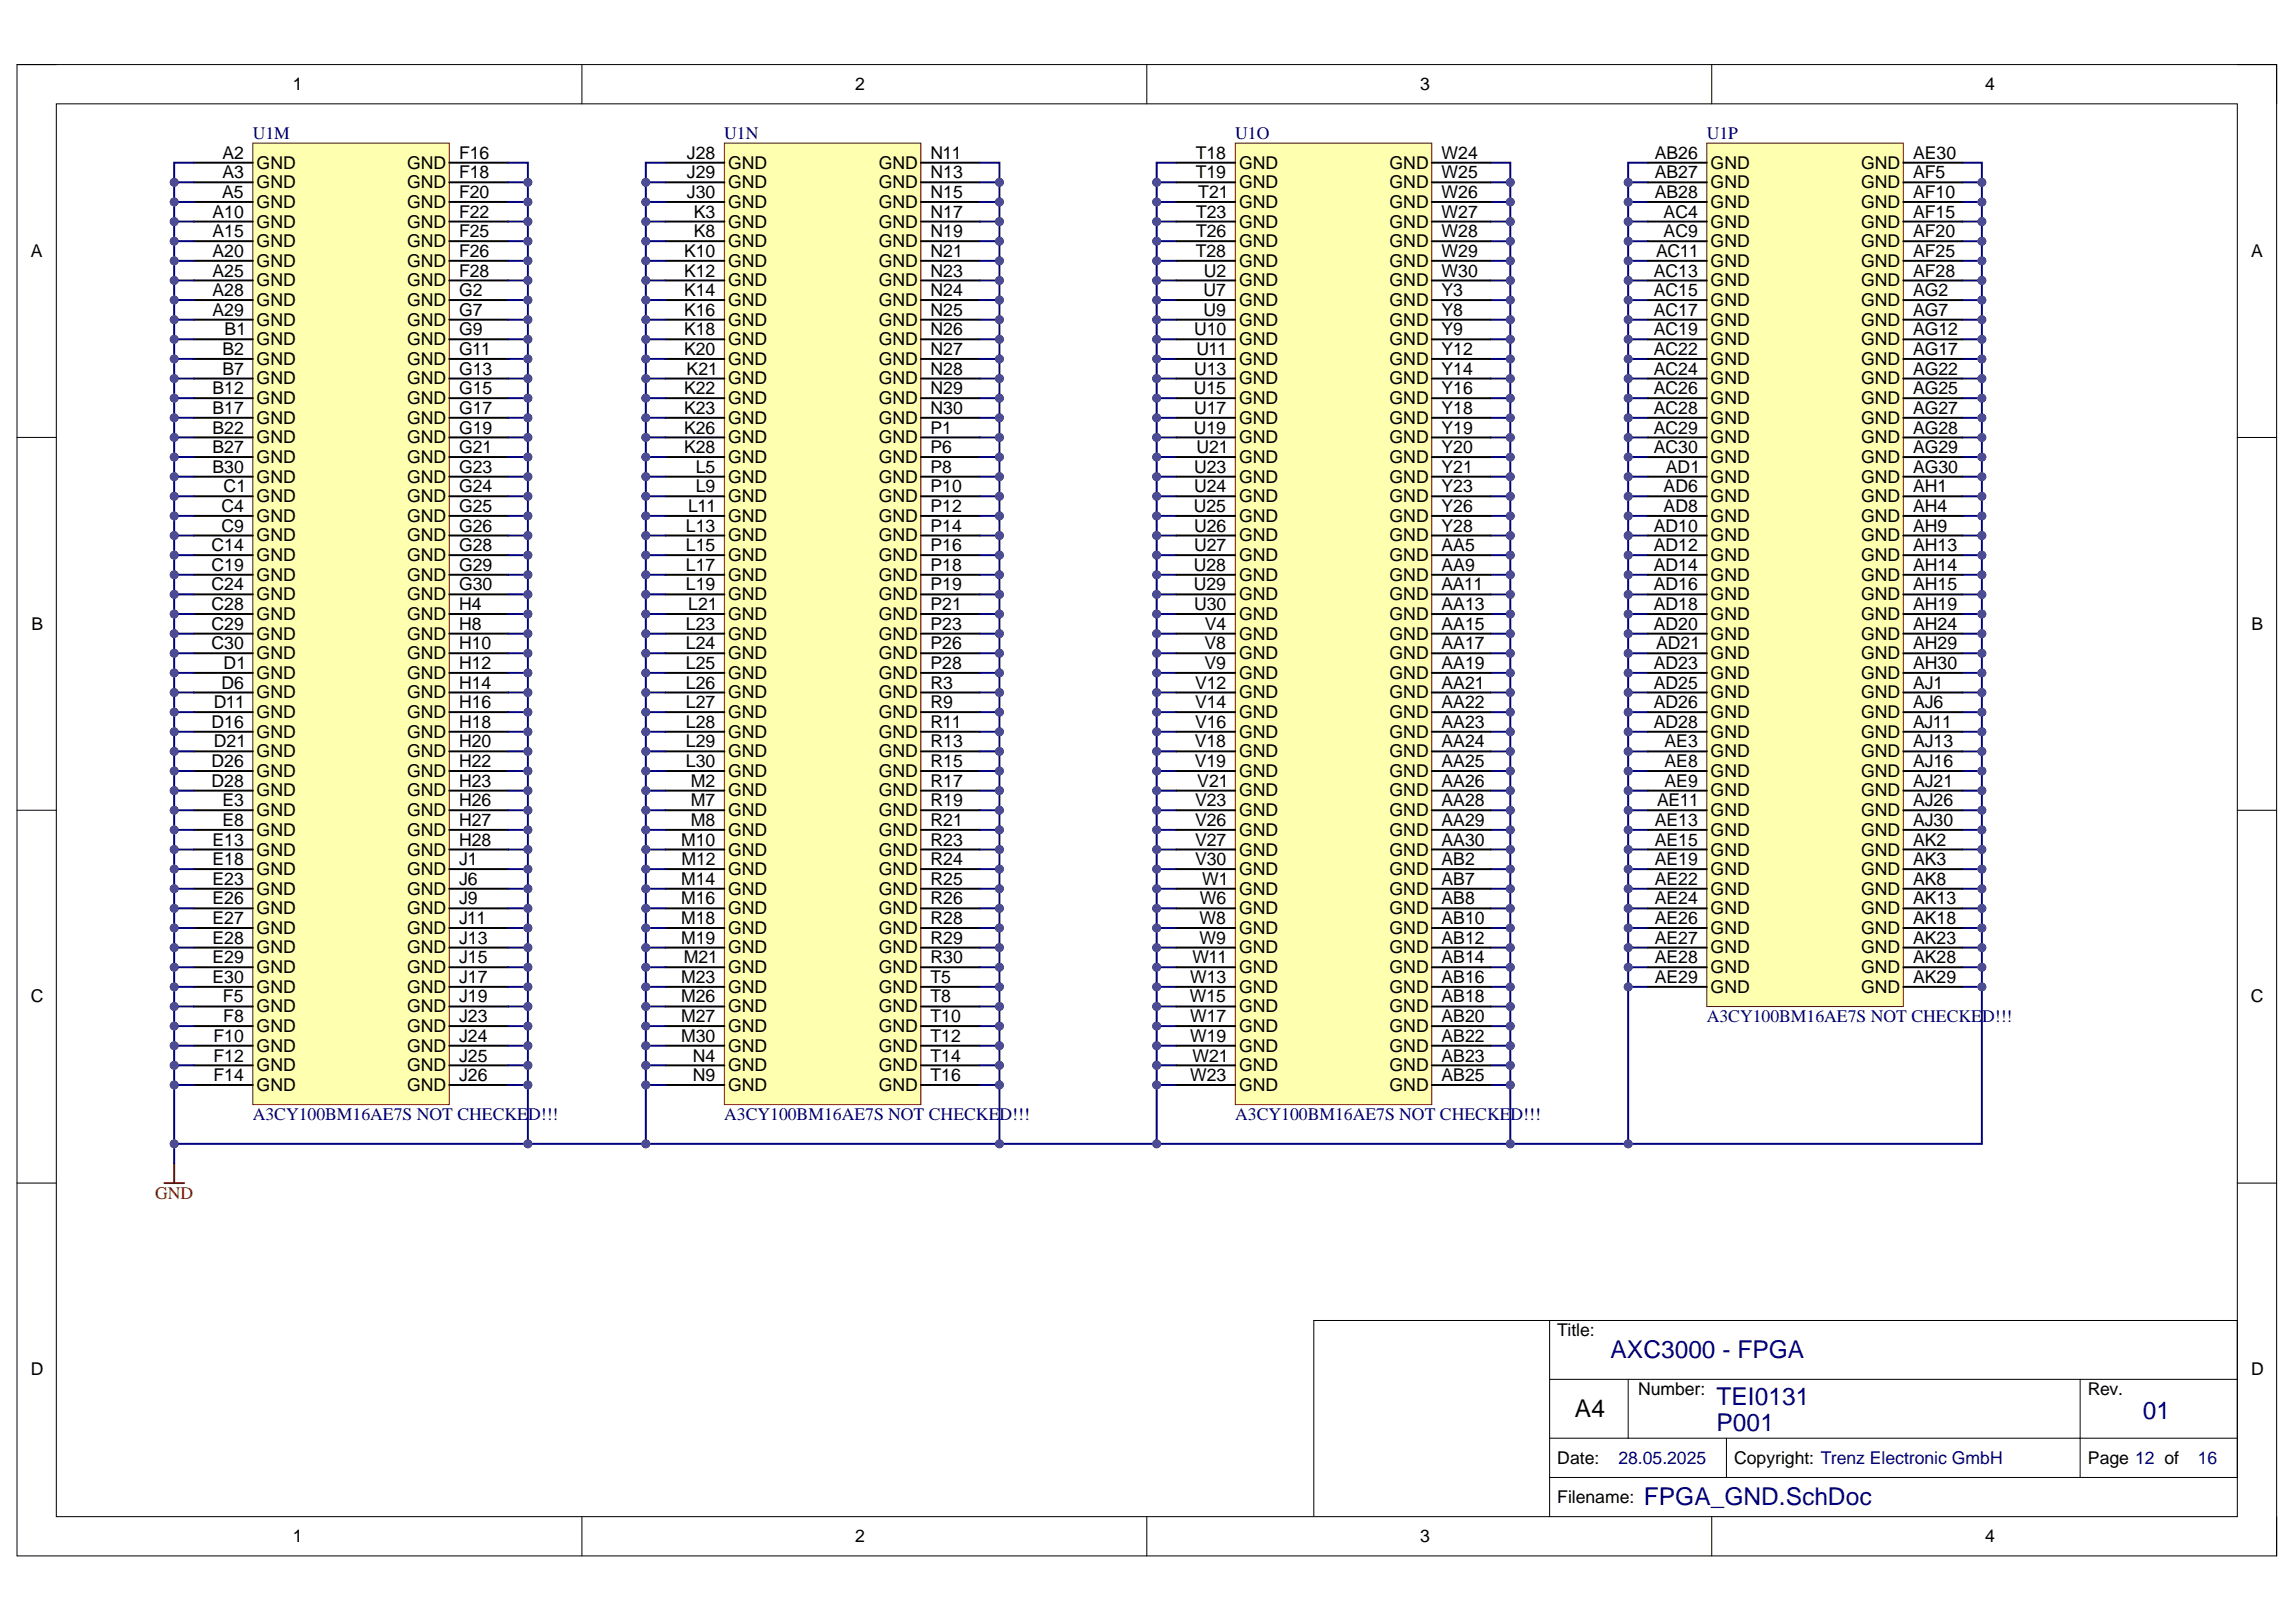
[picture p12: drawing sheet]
<svg xmlns="http://www.w3.org/2000/svg" width="297mm" height="210mm" viewBox="0 0 297 210" stroke-linecap="round" stroke-linejoin="round" font-family="sans-serif">
<defs><g id="words">
<g font-size="3.2" fill="#000080">
<text x="208.4" y="175.8">AXC3000 - FPGA</text>
<text x="222.1" y="185.2">P001</text>
<text x="222.1" y="181.9">TEI0131</text>
<text x="277.2" y="183.6">01</text>
<text x="212.7" y="194.8">FPGA_GND.SchDoc</text>
</g>
<text font-size="3.2" x="203.8" y="183.4">A4</text>
<g font-size="2.3">
<text x="37.9" y="11.7">1</text>
<text x="110.7" y="11.7">2</text>
<text x="183.8" y="11.7">3</text>
<text x="256.8" y="11.7">4</text>
<text x="28.8" y="23.1">A3</text>
<text x="28.8" y="20.5">A2</text>
<text x="33.2" y="21.8">GND</text>
<text x="52.7" y="21.8">GND</text>
<text x="59.4" y="23.1">F18</text>
<text x="59.4" y="20.5">F16</text>
<text x="88.9" y="23.1">J29</text>
<text x="88.9" y="20.5">J28</text>
<text x="94.2" y="21.8">GND</text>
<text x="113.7" y="21.8">GND</text>
<text x="120.4" y="23.1">N13</text>
<text x="120.4" y="20.5">N11</text>
<text x="154.7" y="23.1">T19</text>
<text x="154.7" y="20.5">T18</text>
<text x="160.3" y="21.8">GND</text>
<text x="179.8" y="21.8">GND</text>
<text x="186.5" y="23.1">W25</text>
<text x="186.5" y="20.5">W24</text>
<text x="214.1" y="23.1">AB27</text>
<text x="214.1" y="20.5">AB26</text>
<text x="221.3" y="21.8">GND</text>
<text x="240.8" y="21.8">GND</text>
<text x="247.5" y="23.1">AF5</text>
<text x="247.5" y="20.5">AE30</text>
<text x="27.5" y="28.2">A10</text>
<text x="28.7" y="25.7">A5</text>
<text x="33.2" y="26.9">GND</text>
<text x="33.2" y="24.3">GND</text>
<text x="33.2" y="29.5">GND</text>
<text x="52.7" y="29.5">GND</text>
<text x="52.7" y="26.9">GND</text>
<text x="52.7" y="24.3">GND</text>
<text x="59.4" y="28.2">F22</text>
<text x="59.4" y="25.7">F20</text>
<text x="88.9" y="25.7">J30</text>
<text x="89.8" y="28.2">K3</text>
<text x="94.2" y="29.5">GND</text>
<text x="94.2" y="26.9">GND</text>
<text x="94.2" y="24.3">GND</text>
<text x="113.7" y="29.5">GND</text>
<text x="113.7" y="26.9">GND</text>
<text x="113.7" y="24.3">GND</text>
<text x="120.4" y="28.2">N17</text>
<text x="120.4" y="25.7">N15</text>
<text x="154.7" y="28.2">T23</text>
<text x="155" y="25.7">T21</text>
<text x="160.3" y="29.5">GND</text>
<text x="160.3" y="26.9">GND</text>
<text x="160.3" y="24.3">GND</text>
<text x="179.8" y="29.5">GND</text>
<text x="179.8" y="26.9">GND</text>
<text x="179.8" y="24.3">GND</text>
<text x="186.5" y="28.2">W27</text>
<text x="186.5" y="25.7">W26</text>
<text x="214.1" y="25.7">AB28</text>
<text x="215.2" y="28.2">AC4</text>
<text x="221.3" y="29.5">GND</text>
<text x="221.3" y="26.9">GND</text>
<text x="221.3" y="24.3">GND</text>
<text x="240.8" y="24.3">GND</text>
<text x="240.8" y="29.5">GND</text>
<text x="240.8" y="26.9">GND</text>
<text x="247.5" y="28.2">AF15</text>
<text x="247.5" y="25.7">AF10</text>
<text x="4" y="33.3">A</text>
<text x="27.5" y="35.8">A25</text>
<text x="27.5" y="33.3">A20</text>
<text x="27.5" y="30.7">A15</text>
<text x="33.2" y="34.5">GND</text>
<text x="33.2" y="32">GND</text>
<text x="52.7" y="34.5">GND</text>
<text x="52.7" y="32">GND</text>
<text x="59.4" y="35.8">F28</text>
<text x="59.4" y="33.3">F26</text>
<text x="59.4" y="30.7">F25</text>
<text x="88.5" y="35.8">K12</text>
<text x="88.5" y="33.3">K10</text>
<text x="89.8" y="30.7">K8</text>
<text x="94.2" y="32">GND</text>
<text x="94.2" y="34.5">GND</text>
<text x="113.7" y="34.5">GND</text>
<text x="113.7" y="32">GND</text>
<text x="120.4" y="35.8">N23</text>
<text x="120.4" y="33.3">N21</text>
<text x="120.4" y="30.7">N19</text>
<text x="154.7" y="33.3">T28</text>
<text x="154.7" y="30.7">T26</text>
<text x="155.7" y="35.8">U2</text>
<text x="160.3" y="34.5">GND</text>
<text x="160.3" y="32">GND</text>
<text x="179.8" y="34.5">GND</text>
<text x="179.8" y="32">GND</text>
<text x="186.5" y="35.8">W30</text>
<text x="186.5" y="33.3">W29</text>
<text x="186.5" y="30.7">W28</text>
<text x="214" y="35.8">AC13</text>
<text x="214.2" y="33.3">AC11</text>
<text x="215.2" y="30.7">AC9</text>
<text x="221.3" y="32">GND</text>
<text x="221.3" y="34.5">GND</text>
<text x="240.8" y="34.5">GND</text>
<text x="240.8" y="32">GND</text>
<text x="247.5" y="35.8">AF28</text>
<text x="247.5" y="33.3">AF25</text>
<text x="247.5" y="30.7">AF20</text>
<text x="291.2" y="33.3">A</text>
<text x="27.5" y="40.9">A29</text>
<text x="27.5" y="38.3">A28</text>
<text x="33.2" y="39.6">GND</text>
<text x="33.2" y="37.1">GND</text>
<text x="52.7" y="39.6">GND</text>
<text x="52.7" y="37.1">GND</text>
<text x="59.4" y="40.9">G7</text>
<text x="59.4" y="38.3">G2</text>
<text x="88.5" y="40.9">K16</text>
<text x="88.5" y="38.3">K14</text>
<text x="94.2" y="39.6">GND</text>
<text x="94.2" y="37.1">GND</text>
<text x="113.7" y="39.6">GND</text>
<text x="113.7" y="37.1">GND</text>
<text x="120.4" y="40.9">N25</text>
<text x="120.4" y="38.3">N24</text>
<text x="155.7" y="40.9">U9</text>
<text x="155.7" y="38.3">U7</text>
<text x="160.3" y="39.6">GND</text>
<text x="160.3" y="37.1">GND</text>
<text x="179.8" y="39.6">GND</text>
<text x="179.8" y="37.1">GND</text>
<text x="186.5" y="40.9">Y8</text>
<text x="186.5" y="38.3">Y3</text>
<text x="214" y="40.9">AC17</text>
<text x="214" y="38.3">AC15</text>
<text x="221.3" y="39.6">GND</text>
<text x="221.3" y="37.1">GND</text>
<text x="240.8" y="39.6">GND</text>
<text x="240.8" y="37.1">GND</text>
<text x="247.5" y="38.3">AG2</text>
<text x="247.5" y="40.9">AG7</text>
<text x="28.8" y="45.9">B2</text>
<text x="29.1" y="43.4">B1</text>
<text x="33.2" y="42.1">GND</text>
<text x="33.2" y="47.2">GND</text>
<text x="33.2" y="44.7">GND</text>
<text x="52.7" y="44.7">GND</text>
<text x="52.7" y="42.1">GND</text>
<text x="52.7" y="47.2">GND</text>
<text x="59.4" y="43.4">G9</text>
<text x="59.4" y="45.9">G11</text>
<text x="88.5" y="45.9">K20</text>
<text x="88.5" y="43.4">K18</text>
<text x="94.2" y="47.2">GND</text>
<text x="94.2" y="44.7">GND</text>
<text x="94.2" y="42.1">GND</text>
<text x="113.7" y="47.2">GND</text>
<text x="113.7" y="44.7">GND</text>
<text x="113.7" y="42.1">GND</text>
<text x="120.4" y="45.9">N27</text>
<text x="120.4" y="43.4">N26</text>
<text x="154.5" y="43.4">U10</text>
<text x="154.8" y="45.9">U11</text>
<text x="160.3" y="42.1">GND</text>
<text x="160.3" y="47.2">GND</text>
<text x="160.3" y="44.7">GND</text>
<text x="179.8" y="44.7">GND</text>
<text x="179.8" y="42.1">GND</text>
<text x="179.8" y="47.2">GND</text>
<text x="186.5" y="43.4">Y9</text>
<text x="186.5" y="45.9">Y12</text>
<text x="214" y="45.9">AC22</text>
<text x="214" y="43.4">AC19</text>
<text x="221.3" y="47.2">GND</text>
<text x="221.3" y="44.7">GND</text>
<text x="221.3" y="42.1">GND</text>
<text x="240.8" y="47.2">GND</text>
<text x="240.8" y="44.7">GND</text>
<text x="240.8" y="42.1">GND</text>
<text x="247.5" y="45.9">AG17</text>
<text x="247.5" y="43.4">AG12</text>
<text x="27.5" y="53.6">B17</text>
<text x="27.5" y="51">B12</text>
<text x="28.8" y="48.5">B7</text>
<text x="33.2" y="52.3">GND</text>
<text x="33.2" y="49.7">GND</text>
<text x="52.7" y="52.3">GND</text>
<text x="52.7" y="49.7">GND</text>
<text x="59.4" y="53.6">G17</text>
<text x="59.4" y="51">G15</text>
<text x="59.4" y="48.5">G13</text>
<text x="88.5" y="53.6">K23</text>
<text x="88.5" y="51">K22</text>
<text x="88.8" y="48.5">K21</text>
<text x="94.2" y="52.3">GND</text>
<text x="94.2" y="49.7">GND</text>
<text x="113.7" y="52.3">GND</text>
<text x="113.7" y="49.7">GND</text>
<text x="120.4" y="53.6">N30</text>
<text x="120.4" y="51">N29</text>
<text x="120.4" y="48.5">N28</text>
<text x="154.4" y="51">U15</text>
<text x="154.5" y="53.6">U17</text>
<text x="154.5" y="48.5">U13</text>
<text x="160.3" y="52.3">GND</text>
<text x="160.3" y="49.7">GND</text>
<text x="179.8" y="52.3">GND</text>
<text x="179.8" y="49.7">GND</text>
<text x="186.5" y="53.6">Y18</text>
<text x="186.5" y="51">Y16</text>
<text x="186.5" y="48.5">Y14</text>
<text x="214" y="53.6">AC28</text>
<text x="214" y="51">AC26</text>
<text x="214" y="48.5">AC24</text>
<text x="221.3" y="52.3">GND</text>
<text x="221.3" y="49.7">GND</text>
<text x="240.8" y="52.3">GND</text>
<text x="240.8" y="49.7">GND</text>
<text x="247.5" y="53.6">AG27</text>
<text x="247.5" y="51">AG25</text>
<text x="247.5" y="48.5">AG22</text>
<text x="27.5" y="58.7">B27</text>
<text x="27.5" y="56.1">B22</text>
<text x="33.2" y="59.9">GND</text>
<text x="33.2" y="57.4">GND</text>
<text x="33.2" y="54.8">GND</text>
<text x="52.7" y="59.9">GND</text>
<text x="52.7" y="57.4">GND</text>
<text x="52.7" y="54.8">GND</text>
<text x="59.4" y="58.7">G21</text>
<text x="59.4" y="56.1">G19</text>
<text x="88.5" y="58.7">K28</text>
<text x="88.5" y="56.1">K26</text>
<text x="94.2" y="59.9">GND</text>
<text x="94.2" y="57.4">GND</text>
<text x="94.2" y="54.8">GND</text>
<text x="113.7" y="59.9">GND</text>
<text x="113.7" y="57.4">GND</text>
<text x="113.7" y="54.8">GND</text>
<text x="120.4" y="58.7">P6</text>
<text x="120.4" y="56.1">P1</text>
<text x="154.4" y="56.1">U19</text>
<text x="154.8" y="58.7">U21</text>
<text x="160.3" y="59.9">GND</text>
<text x="160.3" y="57.4">GND</text>
<text x="160.3" y="54.8">GND</text>
<text x="179.8" y="59.9">GND</text>
<text x="179.8" y="57.4">GND</text>
<text x="179.8" y="54.8">GND</text>
<text x="186.5" y="58.7">Y20</text>
<text x="186.5" y="56.1">Y19</text>
<text x="214" y="58.7">AC30</text>
<text x="214" y="56.1">AC29</text>
<text x="221.3" y="59.9">GND</text>
<text x="221.3" y="57.4">GND</text>
<text x="221.3" y="54.8">GND</text>
<text x="240.8" y="59.9">GND</text>
<text x="240.8" y="57.4">GND</text>
<text x="240.8" y="54.8">GND</text>
<text x="247.5" y="58.7">AG29</text>
<text x="247.5" y="56.1">AG28</text>
<text x="27.5" y="61.2">B30</text>
<text x="28.9" y="63.7">C1</text>
<text x="33.2" y="65">GND</text>
<text x="33.2" y="62.5">GND</text>
<text x="52.7" y="65">GND</text>
<text x="52.7" y="62.5">GND</text>
<text x="59.4" y="63.7">G24</text>
<text x="59.4" y="61.2">G23</text>
<text x="90" y="63.7">L9</text>
<text x="90" y="61.2">L5</text>
<text x="94.2" y="65">GND</text>
<text x="94.2" y="62.5">GND</text>
<text x="113.7" y="62.5">GND</text>
<text x="113.7" y="65">GND</text>
<text x="120.4" y="61.2">P8</text>
<text x="120.4" y="63.7">P10</text>
<text x="154.5" y="63.7">U24</text>
<text x="154.5" y="61.2">U23</text>
<text x="160.3" y="65">GND</text>
<text x="160.3" y="62.5">GND</text>
<text x="179.8" y="65">GND</text>
<text x="179.8" y="62.5">GND</text>
<text x="186.5" y="63.7">Y23</text>
<text x="186.5" y="61.2">Y21</text>
<text x="215.2" y="63.7">AD6</text>
<text x="215.5" y="61.2">AD1</text>
<text x="221.3" y="65">GND</text>
<text x="221.3" y="62.5">GND</text>
<text x="240.8" y="62.5">GND</text>
<text x="240.8" y="65">GND</text>
<text x="247.5" y="61.2">AG30</text>
<text x="247.5" y="63.7">AH1</text>
<text x="27.4" y="71.3">C14</text>
<text x="28.6" y="68.8">C9</text>
<text x="28.6" y="66.3">C4</text>
<text x="33.2" y="70.1">GND</text>
<text x="33.2" y="67.5">GND</text>
<text x="52.7" y="70.1">GND</text>
<text x="52.7" y="67.5">GND</text>
<text x="59.4" y="71.3">G28</text>
<text x="59.4" y="68.8">G26</text>
<text x="59.4" y="66.3">G25</text>
<text x="88.7" y="71.3">L15</text>
<text x="88.7" y="68.8">L13</text>
<text x="89" y="66.3">L11</text>
<text x="94.2" y="70.1">GND</text>
<text x="94.2" y="67.5">GND</text>
<text x="113.7" y="70.1">GND</text>
<text x="113.7" y="67.5">GND</text>
<text x="120.4" y="71.3">P16</text>
<text x="120.4" y="68.8">P14</text>
<text x="120.4" y="66.3">P12</text>
<text x="154.4" y="66.3">U25</text>
<text x="154.5" y="71.3">U27</text>
<text x="154.5" y="68.8">U26</text>
<text x="160.3" y="70.1">GND</text>
<text x="160.3" y="67.5">GND</text>
<text x="179.8" y="70.1">GND</text>
<text x="179.8" y="67.5">GND</text>
<text x="186.5" y="71.3">AA5</text>
<text x="186.5" y="68.8">Y28</text>
<text x="186.5" y="66.3">Y26</text>
<text x="214" y="71.3">AD12</text>
<text x="214" y="68.8">AD10</text>
<text x="215.2" y="66.3">AD8</text>
<text x="221.3" y="67.5">GND</text>
<text x="221.3" y="70.1">GND</text>
<text x="240.8" y="70.1">GND</text>
<text x="240.8" y="67.5">GND</text>
<text x="247.5" y="71.3">AH13</text>
<text x="247.5" y="68.8">AH9</text>
<text x="247.5" y="66.3">AH4</text>
<text x="27.4" y="76.4">C24</text>
<text x="27.4" y="73.9">C19</text>
<text x="33.2" y="77.7">GND</text>
<text x="33.2" y="75.1">GND</text>
<text x="33.2" y="72.6">GND</text>
<text x="52.7" y="77.7">GND</text>
<text x="52.7" y="75.1">GND</text>
<text x="52.7" y="72.6">GND</text>
<text x="59.4" y="76.4">G30</text>
<text x="59.4" y="73.9">G29</text>
<text x="88.7" y="76.4">L19</text>
<text x="88.7" y="73.9">L17</text>
<text x="94.2" y="77.7">GND</text>
<text x="94.2" y="75.1">GND</text>
<text x="94.2" y="72.6">GND</text>
<text x="113.7" y="77.7">GND</text>
<text x="113.7" y="75.1">GND</text>
<text x="113.7" y="72.6">GND</text>
<text x="120.4" y="76.4">P19</text>
<text x="120.4" y="73.9">P18</text>
<text x="154.4" y="76.4">U29</text>
<text x="154.4" y="73.9">U28</text>
<text x="160.3" y="77.7">GND</text>
<text x="160.3" y="75.1">GND</text>
<text x="160.3" y="72.6">GND</text>
<text x="179.8" y="75.1">GND</text>
<text x="179.8" y="72.6">GND</text>
<text x="179.8" y="77.7">GND</text>
<text x="186.5" y="73.9">AA9</text>
<text x="186.5" y="76.4">AA11</text>
<text x="214" y="76.4">AD16</text>
<text x="214" y="73.9">AD14</text>
<text x="221.3" y="77.7">GND</text>
<text x="221.3" y="75.1">GND</text>
<text x="221.3" y="72.6">GND</text>
<text x="240.8" y="77.7">GND</text>
<text x="240.8" y="72.6">GND</text>
<text x="240.8" y="75.1">GND</text>
<text x="247.5" y="76.4">AH15</text>
<text x="247.5" y="73.9">AH14</text>
<text x="4.1" y="81.5">B</text>
<text x="27.4" y="81.5">C29</text>
<text x="27.4" y="79">C28</text>
<text x="33.2" y="82.8">GND</text>
<text x="33.2" y="80.2">GND</text>
<text x="52.7" y="82.8">GND</text>
<text x="52.7" y="80.2">GND</text>
<text x="59.4" y="81.5">H8</text>
<text x="59.4" y="79">H4</text>
<text x="88.7" y="81.5">L23</text>
<text x="89" y="79">L21</text>
<text x="94.2" y="82.8">GND</text>
<text x="94.2" y="80.2">GND</text>
<text x="113.7" y="82.8">GND</text>
<text x="113.7" y="80.2">GND</text>
<text x="120.4" y="81.5">P23</text>
<text x="120.4" y="79">P21</text>
<text x="154.5" y="79">U30</text>
<text x="155.9" y="81.5">V4</text>
<text x="160.3" y="80.2">GND</text>
<text x="160.3" y="82.8">GND</text>
<text x="179.8" y="82.8">GND</text>
<text x="179.8" y="80.2">GND</text>
<text x="186.5" y="81.5">AA15</text>
<text x="186.5" y="79">AA13</text>
<text x="214" y="81.5">AD20</text>
<text x="214" y="79">AD18</text>
<text x="221.3" y="82.8">GND</text>
<text x="221.3" y="80.2">GND</text>
<text x="240.8" y="82.8">GND</text>
<text x="240.8" y="80.2">GND</text>
<text x="247.5" y="81.5">AH24</text>
<text x="247.5" y="79">AH19</text>
<text x="291.3" y="81.5">B</text>
<text x="27.4" y="84">C30</text>
<text x="28.6" y="89.1">D6</text>
<text x="28.9" y="86.6">D1</text>
<text x="33.2" y="87.9">GND</text>
<text x="33.2" y="85.3">GND</text>
<text x="52.7" y="87.9">GND</text>
<text x="52.7" y="85.3">GND</text>
<text x="59.4" y="89.1">H14</text>
<text x="59.4" y="86.6">H12</text>
<text x="59.4" y="84">H10</text>
<text x="88.7" y="89.1">L26</text>
<text x="88.7" y="86.6">L25</text>
<text x="88.7" y="84">L24</text>
<text x="94.2" y="87.9">GND</text>
<text x="94.2" y="85.3">GND</text>
<text x="113.7" y="87.9">GND</text>
<text x="113.7" y="85.3">GND</text>
<text x="120.4" y="86.6">P28</text>
<text x="120.4" y="84">P26</text>
<text x="120.4" y="89.1">R3</text>
<text x="154.6" y="89.1">V12</text>
<text x="155.8" y="86.6">V9</text>
<text x="155.8" y="84">V8</text>
<text x="160.3" y="87.9">GND</text>
<text x="160.3" y="85.3">GND</text>
<text x="179.8" y="87.9">GND</text>
<text x="179.8" y="85.3">GND</text>
<text x="186.5" y="89.1">AA21</text>
<text x="186.5" y="86.6">AA19</text>
<text x="186.5" y="84">AA17</text>
<text x="214" y="89.1">AD25</text>
<text x="214" y="86.6">AD23</text>
<text x="214.2" y="84">AD21</text>
<text x="221.3" y="87.9">GND</text>
<text x="221.3" y="85.3">GND</text>
<text x="240.8" y="87.9">GND</text>
<text x="240.8" y="85.3">GND</text>
<text x="247.5" y="89.1">AJ1</text>
<text x="247.5" y="86.6">AH30</text>
<text x="247.5" y="84">AH29</text>
<text x="27.4" y="94.2">D16</text>
<text x="27.7" y="91.7">D11</text>
<text x="33.2" y="90.4">GND</text>
<text x="33.2" y="95.5">GND</text>
<text x="33.2" y="92.9">GND</text>
<text x="52.7" y="95.5">GND</text>
<text x="52.7" y="92.9">GND</text>
<text x="52.7" y="90.4">GND</text>
<text x="59.4" y="94.2">H18</text>
<text x="59.4" y="91.7">H16</text>
<text x="88.7" y="94.2">L28</text>
<text x="88.7" y="91.7">L27</text>
<text x="94.2" y="95.5">GND</text>
<text x="94.2" y="92.9">GND</text>
<text x="94.2" y="90.4">GND</text>
<text x="113.7" y="95.5">GND</text>
<text x="113.7" y="92.9">GND</text>
<text x="113.7" y="90.4">GND</text>
<text x="120.4" y="94.2">R11</text>
<text x="120.4" y="91.7">R9</text>
<text x="154.6" y="94.2">V16</text>
<text x="154.6" y="91.7">V14</text>
<text x="160.3" y="95.5">GND</text>
<text x="160.3" y="92.9">GND</text>
<text x="160.3" y="90.4">GND</text>
<text x="179.8" y="95.5">GND</text>
<text x="179.8" y="92.9">GND</text>
<text x="179.8" y="90.4">GND</text>
<text x="186.5" y="94.2">AA23</text>
<text x="186.5" y="91.7">AA22</text>
<text x="214" y="94.2">AD28</text>
<text x="214" y="91.7">AD26</text>
<text x="221.3" y="95.5">GND</text>
<text x="221.3" y="92.9">GND</text>
<text x="221.3" y="90.4">GND</text>
<text x="240.8" y="92.9">GND</text>
<text x="240.8" y="95.5">GND</text>
<text x="240.8" y="90.4">GND</text>
<text x="247.5" y="91.7">AJ6</text>
<text x="247.5" y="94.2">AJ11</text>
<text x="27.4" y="101.8">D28</text>
<text x="27.4" y="99.3">D26</text>
<text x="27.7" y="96.7">D21</text>
<text x="33.2" y="100.5">GND</text>
<text x="33.2" y="98">GND</text>
<text x="52.7" y="100.5">GND</text>
<text x="52.7" y="98">GND</text>
<text x="59.4" y="101.8">H23</text>
<text x="59.4" y="99.3">H22</text>
<text x="59.4" y="96.7">H20</text>
<text x="88.7" y="99.3">L30</text>
<text x="88.7" y="96.7">L29</text>
<text x="89.4" y="101.8">M2</text>
<text x="94.2" y="100.5">GND</text>
<text x="94.2" y="98">GND</text>
<text x="113.7" y="100.5">GND</text>
<text x="113.7" y="98">GND</text>
<text x="120.4" y="101.8">R17</text>
<text x="120.4" y="99.3">R15</text>
<text x="120.4" y="96.7">R13</text>
<text x="154.6" y="96.7">V18</text>
<text x="154.6" y="99.3">V19</text>
<text x="154.9" y="101.8">V21</text>
<text x="160.3" y="98">GND</text>
<text x="160.3" y="100.5">GND</text>
<text x="179.8" y="100.5">GND</text>
<text x="179.8" y="98">GND</text>
<text x="186.5" y="101.8">AA26</text>
<text x="186.5" y="99.3">AA25</text>
<text x="186.5" y="96.7">AA24</text>
<text x="215.3" y="101.8">AE9</text>
<text x="215.3" y="99.3">AE8</text>
<text x="215.3" y="96.7">AE3</text>
<text x="221.3" y="100.5">GND</text>
<text x="221.3" y="98">GND</text>
<text x="240.8" y="98">GND</text>
<text x="240.8" y="100.5">GND</text>
<text x="247.5" y="96.7">AJ13</text>
<text x="247.5" y="101.8">AJ21</text>
<text x="247.5" y="99.3">AJ16</text>
<text x="28.8" y="106.9">E8</text>
<text x="28.8" y="104.3">E3</text>
<text x="33.2" y="103.1">GND</text>
<text x="33.2" y="105.6">GND</text>
<text x="52.7" y="105.6">GND</text>
<text x="52.7" y="103.1">GND</text>
<text x="59.4" y="106.9">H27</text>
<text x="59.4" y="104.3">H26</text>
<text x="89.4" y="106.9">M8</text>
<text x="89.4" y="104.3">M7</text>
<text x="94.2" y="103.1">GND</text>
<text x="94.2" y="105.6">GND</text>
<text x="113.7" y="105.6">GND</text>
<text x="113.7" y="103.1">GND</text>
<text x="120.4" y="106.9">R21</text>
<text x="120.4" y="104.3">R19</text>
<text x="154.6" y="106.9">V26</text>
<text x="154.6" y="104.3">V23</text>
<text x="160.3" y="105.6">GND</text>
<text x="160.3" y="103.1">GND</text>
<text x="179.8" y="105.6">GND</text>
<text x="179.8" y="103.1">GND</text>
<text x="186.5" y="106.9">AA29</text>
<text x="186.5" y="104.3">AA28</text>
<text x="214.1" y="106.9">AE13</text>
<text x="214.4" y="104.3">AE11</text>
<text x="221.3" y="103.1">GND</text>
<text x="221.3" y="105.6">GND</text>
<text x="240.8" y="105.6">GND</text>
<text x="240.8" y="103.1">GND</text>
<text x="247.5" y="106.9">AJ30</text>
<text x="247.5" y="104.3">AJ26</text>
<text x="27.5" y="112">E18</text>
<text x="27.5" y="109.4">E13</text>
<text x="33.2" y="108.2">GND</text>
<text x="33.2" y="113.2">GND</text>
<text x="33.2" y="110.7">GND</text>
<text x="52.7" y="108.2">GND</text>
<text x="52.7" y="113.2">GND</text>
<text x="52.7" y="110.7">GND</text>
<text x="59.4" y="112">J1</text>
<text x="59.4" y="109.4">H28</text>
<text x="88.1" y="109.4">M10</text>
<text x="88.2" y="112">M12</text>
<text x="94.2" y="110.7">GND</text>
<text x="94.2" y="113.2">GND</text>
<text x="94.2" y="108.2">GND</text>
<text x="113.7" y="108.2">GND</text>
<text x="113.7" y="113.2">GND</text>
<text x="113.7" y="110.7">GND</text>
<text x="120.4" y="112">R24</text>
<text x="120.4" y="109.4">R23</text>
<text x="154.6" y="112">V30</text>
<text x="154.6" y="109.4">V27</text>
<text x="160.3" y="113.2">GND</text>
<text x="160.3" y="110.7">GND</text>
<text x="160.3" y="108.2">GND</text>
<text x="179.8" y="113.2">GND</text>
<text x="179.8" y="110.7">GND</text>
<text x="179.8" y="108.2">GND</text>
<text x="186.5" y="112">AB2</text>
<text x="186.5" y="109.4">AA30</text>
<text x="214.1" y="112">AE19</text>
<text x="214.1" y="109.4">AE15</text>
<text x="221.3" y="113.2">GND</text>
<text x="221.3" y="110.7">GND</text>
<text x="221.3" y="108.2">GND</text>
<text x="240.8" y="113.2">GND</text>
<text x="240.8" y="110.7">GND</text>
<text x="240.8" y="108.2">GND</text>
<text x="247.5" y="112">AK3</text>
<text x="247.5" y="109.4">AK2</text>
<text x="27.5" y="119.6">E27</text>
<text x="27.5" y="117.1">E26</text>
<text x="27.5" y="114.5">E23</text>
<text x="33.2" y="118.3">GND</text>
<text x="33.2" y="115.8">GND</text>
<text x="52.7" y="118.3">GND</text>
<text x="52.7" y="115.8">GND</text>
<text x="59.4" y="117.1">J9</text>
<text x="59.4" y="114.5">J6</text>
<text x="59.4" y="119.6">J11</text>
<text x="88.1" y="119.6">M18</text>
<text x="88.1" y="117.1">M16</text>
<text x="88.1" y="114.5">M14</text>
<text x="94.2" y="118.3">GND</text>
<text x="94.2" y="115.8">GND</text>
<text x="113.7" y="118.3">GND</text>
<text x="113.7" y="115.8">GND</text>
<text x="120.4" y="119.6">R28</text>
<text x="120.4" y="117.1">R26</text>
<text x="120.4" y="114.5">R25</text>
<text x="155.2" y="119.6">W8</text>
<text x="155.2" y="117.1">W6</text>
<text x="155.5" y="114.5">W1</text>
<text x="160.3" y="118.3">GND</text>
<text x="160.3" y="115.8">GND</text>
<text x="179.8" y="118.3">GND</text>
<text x="179.8" y="115.8">GND</text>
<text x="186.5" y="117.1">AB8</text>
<text x="186.5" y="114.5">AB7</text>
<text x="186.5" y="119.6">AB10</text>
<text x="214.1" y="119.6">AE26</text>
<text x="214.1" y="117.1">AE24</text>
<text x="214.1" y="114.5">AE22</text>
<text x="221.3" y="118.3">GND</text>
<text x="221.3" y="115.8">GND</text>
<text x="240.8" y="115.8">GND</text>
<text x="240.8" y="118.3">GND</text>
<text x="247.5" y="114.5">AK8</text>
<text x="247.5" y="119.6">AK18</text>
<text x="247.5" y="117.1">AK13</text>
<text x="27.5" y="124.7">E29</text>
<text x="27.5" y="122.1">E28</text>
<text x="33.2" y="125.9">GND</text>
<text x="33.2" y="123.4">GND</text>
<text x="33.2" y="120.9">GND</text>
<text x="52.7" y="125.9">GND</text>
<text x="52.7" y="123.4">GND</text>
<text x="52.7" y="120.9">GND</text>
<text x="59.4" y="124.7">J15</text>
<text x="59.4" y="122.1">J13</text>
<text x="88.1" y="122.1">M19</text>
<text x="88.4" y="124.7">M21</text>
<text x="94.2" y="125.9">GND</text>
<text x="94.2" y="123.4">GND</text>
<text x="94.2" y="120.9">GND</text>
<text x="113.7" y="125.9">GND</text>
<text x="113.7" y="123.4">GND</text>
<text x="113.7" y="120.9">GND</text>
<text x="120.4" y="124.7">R30</text>
<text x="120.4" y="122.1">R29</text>
<text x="154.3" y="124.7">W11</text>
<text x="155.2" y="122.1">W9</text>
<text x="160.3" y="123.4">GND</text>
<text x="160.3" y="120.9">GND</text>
<text x="160.3" y="125.9">GND</text>
<text x="179.8" y="125.9">GND</text>
<text x="179.8" y="123.4">GND</text>
<text x="179.8" y="120.9">GND</text>
<text x="186.5" y="124.7">AB14</text>
<text x="186.5" y="122.1">AB12</text>
<text x="214.1" y="124.7">AE28</text>
<text x="214.1" y="122.1">AE27</text>
<text x="221.3" y="125.9">GND</text>
<text x="221.3" y="123.4">GND</text>
<text x="221.3" y="120.9">GND</text>
<text x="240.8" y="125.9">GND</text>
<text x="240.8" y="123.4">GND</text>
<text x="240.8" y="120.9">GND</text>
<text x="247.5" y="124.7">AK28</text>
<text x="247.5" y="122.1">AK23</text>
<text x="4" y="129.7">C</text>
<text x="27.5" y="127.2">E30</text>
<text x="28.8" y="129.7">F5</text>
<text x="33.2" y="131">GND</text>
<text x="33.2" y="128.5">GND</text>
<text x="52.7" y="131">GND</text>
<text x="52.7" y="128.5">GND</text>
<text x="59.4" y="129.7">J19</text>
<text x="59.4" y="127.2">J17</text>
<text x="88.1" y="129.7">M26</text>
<text x="88.1" y="127.2">M23</text>
<text x="94.2" y="131">GND</text>
<text x="94.2" y="128.5">GND</text>
<text x="113.7" y="131">GND</text>
<text x="113.7" y="128.5">GND</text>
<text x="120.4" y="129.7">T8</text>
<text x="120.4" y="127.2">T5</text>
<text x="153.9" y="129.7">W15</text>
<text x="154" y="127.2">W13</text>
<text x="160.3" y="131">GND</text>
<text x="160.3" y="128.5">GND</text>
<text x="179.8" y="131">GND</text>
<text x="179.8" y="128.5">GND</text>
<text x="186.5" y="129.7">AB18</text>
<text x="186.5" y="127.2">AB16</text>
<text x="214.1" y="127.2">AE29</text>
<text x="221.3" y="128.5">GND</text>
<text x="240.8" y="128.5">GND</text>
<text x="247.5" y="127.2">AK29</text>
<text x="291.2" y="129.7">C</text>
<text x="27.6" y="137.4">F12</text>
<text x="27.6" y="134.8">F10</text>
<text x="28.9" y="132.3">F8</text>
<text x="33.2" y="133.6">GND</text>
<text x="33.2" y="136.1">GND</text>
<text x="52.7" y="136.1">GND</text>
<text x="52.7" y="133.6">GND</text>
<text x="59.4" y="137.4">J25</text>
<text x="59.4" y="134.8">J24</text>
<text x="59.4" y="132.3">J23</text>
<text x="88.1" y="132.3">M27</text>
<text x="88.1" y="134.8">M30</text>
<text x="89.6" y="137.4">N4</text>
<text x="94.2" y="133.6">GND</text>
<text x="94.2" y="136.1">GND</text>
<text x="113.7" y="136.1">GND</text>
<text x="113.7" y="133.6">GND</text>
<text x="120.4" y="137.4">T14</text>
<text x="120.4" y="134.8">T12</text>
<text x="120.4" y="132.3">T10</text>
<text x="154" y="134.8">W19</text>
<text x="154" y="132.3">W17</text>
<text x="154.3" y="137.4">W21</text>
<text x="160.3" y="136.1">GND</text>
<text x="160.3" y="133.6">GND</text>
<text x="179.8" y="136.1">GND</text>
<text x="179.8" y="133.6">GND</text>
<text x="186.5" y="137.4">AB23</text>
<text x="186.5" y="134.8">AB22</text>
<text x="186.5" y="132.3">AB20</text>
<text x="27.6" y="139.9">F14</text>
<text x="33.2" y="141.2">GND</text>
<text x="33.2" y="138.6">GND</text>
<text x="52.7" y="141.2">GND</text>
<text x="52.7" y="138.6">GND</text>
<text x="59.4" y="139.9">J26</text>
<text x="89.6" y="139.9">N9</text>
<text x="94.2" y="141.2">GND</text>
<text x="94.2" y="138.6">GND</text>
<text x="113.7" y="141.2">GND</text>
<text x="113.7" y="138.6">GND</text>
<text x="120.4" y="139.9">T16</text>
<text x="154" y="139.9">W23</text>
<text x="160.3" y="141.2">GND</text>
<text x="160.3" y="138.6">GND</text>
<text x="179.8" y="141.2">GND</text>
<text x="179.8" y="138.6">GND</text>
<text x="186.5" y="139.9">AB25</text>
<text x="201.5" y="172.9">Title:</text>
<text x="4" y="178">D</text>
<text x="291.2" y="178">D</text>
<text x="211.9" y="180.5">Number:</text>
<text x="270.1" y="180.5">Rev.</text>
<text x="201.5" y="189.4">Date:</text>
<text x="224.4" y="189.4">Copyright: Trenz Electronic GmbH</text>
<text x="270.1" y="189.4">Page 12 of</text>
<text x="201.5" y="194.5">Filename:</text>
<text x="37.9" y="199.6">1</text>
<text x="110.7" y="199.6">2</text>
<text x="183.8" y="199.6">3</text>
<text x="256.8" y="199.6">4</text>
</g>
<g font-size="2.3" fill="#000080">
<text x="32.7" y="18">U1M</text>
<text x="93.7" y="18">U1N</text>
<text x="159.8" y="18">U1O</text>
<text x="220.8" y="18">U1P</text>
<text x="220.8" y="132.3">A3CY100BM16AE7S NOT CHECKED!!!</text>
<text x="32.7" y="145">A3CY100BM16AE7S NOT CHECKED!!!</text>
<text x="93.7" y="145">A3CY100BM16AE7S NOT CHECKED!!!</text>
<text x="159.8" y="145">A3CY100BM16AE7S NOT CHECKED!!!</text>
<text x="209.4" y="189.4">28.05.2025</text>
<text x="284.3" y="189.4">16</text>
</g>
<text font-size="2.3" fill="#800000" x="20.1" y="155.1">GND</text>
</g></defs>
<path d="M2.2 8.4h292.3v193h-292.3z" fill="none" stroke="#000" stroke-width=".13"/>
<path d="M7.3 13.4h282.1v182.9h-282.1z" fill-rule="evenodd" fill="#fff"/>
<g fill="none" stroke="#000" stroke-width=".13">
<path d="M2.2 8.4h5.1M7.3 13.4h282.1v182.9h-282.1zM75.3 8.4v5M148.4 8.4v5M221.4 8.4v5M289.4 8.4h5.1v5M2.2 56.6h5.1M289.4 56.6h5.1M2.2 104.9h5.1M289.4 104.9h5.1M2.2 153.1h5.1M289.4 153.1h5.1"/>
<path d="M200.5 170.9v25.4M200.5 178.5h88.9M210.6 178.5v7.6M269.1 178.5v12.7M75.3 196.3v5.1M148.4 196.3v5.1M200.5 191.2h88.9v-20.3h-119.4v25.4M200.5 186.1h88.9M221.4 196.3v5.1M223.4 186.1v5.1M294.5 196.3v5.1"/>
</g>
<path d="M21.3 153.1h2.5M22.5 150.6v2.5" fill="none" stroke="#800000" stroke-width=".25"/>
<path d="M32.7 18.5h25.4v124.4h-25.4z" fill-rule="evenodd" fill="#ffffb0"/>
<path d="M32.7 18.5h25.4v124.4h-25.4z" fill="none" stroke="#800000" stroke-width=".13"/>
<g fill="none" stroke="#000" stroke-width=".25">
<path d="M25.1 26.1h7.6M25.1 23.6h7.6M25.1 38.8h7.6M25.1 36.3h7.6M25.1 33.8h7.6M25.1 21.1h7.6M25.1 31.2h7.6M25.1 28.7h7.6M58.1 26.1h7.6M58.1 23.6h7.6M58.1 38.8h7.6M58.1 36.3h7.6"/>
<path d="M58.1 33.8h7.6M58.1 21.1h7.6M58.1 31.2h7.6M58.1 28.7h7.6M25.1 41.4h7.6M25.1 59.1h7.6M25.1 56.6h7.6M25.1 46.4h7.6M25.1 54.1h7.6M25.1 51.5h7.6M25.1 43.9h7.6M25.1 49h7.6"/>
<path d="M58.1 41.4h7.6M58.1 59.1h7.6M58.1 56.6h7.6M58.1 46.4h7.6M58.1 54.1h7.6M58.1 51.5h7.6M58.1 43.9h7.6M58.1 49h7.6M25.1 69.3h7.6M25.1 66.8h7.6M25.1 79.5h7.6M25.1 76.9h7.6"/>
<path d="M25.1 74.4h7.6M25.1 71.8h7.6M25.1 64.2h7.6M25.1 61.7h7.6M58.1 69.3h7.6M58.1 66.8h7.6M58.1 79.5h7.6M58.1 76.9h7.6M58.1 74.4h7.6M58.1 71.8h7.6M58.1 64.2h7.6M58.1 61.7h7.6"/>
<path d="M25.1 89.6h7.6M25.1 99.8h7.6M25.1 97.2h7.6M25.1 94.7h7.6M25.1 92.2h7.6M25.1 87.1h7.6M25.1 84.5h7.6M25.1 82h7.6M58.1 89.6h7.6M58.1 99.8h7.6M58.1 97.2h7.6M58.1 94.7h7.6"/>
<path d="M58.1 92.2h7.6M58.1 87.1h7.6M58.1 84.5h7.6M58.1 82h7.6M25.1 102.3h7.6M25.1 107.4h7.6M25.1 104.9h7.6M25.1 117.6h7.6M25.1 115h7.6M25.1 112.5h7.6M25.1 109.9h7.6M58.1 102.3h7.6"/>
<path d="M58.1 107.4h7.6M58.1 104.9h7.6M58.1 117.6h7.6M58.1 115h7.6M58.1 112.5h7.6M58.1 109.9h7.6M25.1 132.8h7.6M25.1 130.3h7.6M25.1 137.9h7.6M25.1 135.3h7.6M25.1 127.7h7.6M25.1 125.2h7.6"/>
<path d="M25.1 122.6h7.6M25.1 120.1h7.6M58.1 132.8h7.6M58.1 130.3h7.6M58.1 137.9h7.6M58.1 135.3h7.6M58.1 127.7h7.6M58.1 125.2h7.6M58.1 122.6h7.6M58.1 120.1h7.6M25.1 140.4h7.6M58.1 140.4h7.6"/>
</g>
<path d="M93.7 18.5h25.4v124.4h-25.4z" fill-rule="evenodd" fill="#ffffb0"/>
<path d="M93.7 18.5h25.4v124.4h-25.4z" fill="none" stroke="#800000" stroke-width=".13"/>
<g fill="none" stroke="#000" stroke-width=".25">
<path d="M86.1 31.2h7.6M86.1 28.7h7.6M86.1 38.8h7.6M86.1 36.3h7.6M86.1 33.8h7.6M86.1 26.1h7.6M86.1 23.6h7.6M86.1 21.1h7.6M119.1 31.2h7.7M119.1 28.7h7.7M119.1 38.8h7.7M119.1 36.3h7.7"/>
<path d="M119.1 33.8h7.7M119.1 26.1h7.7M119.1 23.6h7.7M119.1 21.1h7.7M86.1 59.1h7.6M86.1 56.6h7.6M86.1 54.1h7.6M86.1 51.5h7.6M86.1 49h7.6M86.1 46.5h7.6M86.1 43.9h7.6M86.1 41.4h7.6"/>
<path d="M119.1 59.1h7.7M119.1 56.6h7.7M119.1 54.1h7.7M119.1 51.5h7.7M119.1 49h7.7M119.1 46.5h7.7M119.1 43.9h7.7M119.1 41.4h7.7M86.1 64.2h7.6M86.1 61.7h7.6M86.1 79.5h7.6M86.1 76.9h7.6"/>
<path d="M86.1 74.4h7.6M86.1 71.8h7.6M86.1 69.3h7.6M86.1 66.8h7.6M119.1 64.2h7.7M119.1 61.7h7.7M119.1 79.5h7.7M119.1 76.9h7.7M119.1 74.4h7.7M119.1 71.8h7.7M119.1 69.3h7.7M119.1 66.8h7.7"/>
<path d="M86.1 99.8h7.6M86.1 97.2h7.6M86.1 94.7h7.6M86.1 92.2h7.6M86.1 89.6h7.6M86.1 87.1h7.6M86.1 84.5h7.6M86.1 82h7.6M119.1 99.8h7.7M119.1 97.2h7.7M119.1 94.7h7.7M119.1 92.2h7.7"/>
<path d="M119.1 89.6h7.7M119.1 87.1h7.7M119.1 84.5h7.7M119.1 82h7.7M86.1 109.9h7.6M86.1 102.3h7.6M86.1 117.6h7.6M86.1 115h7.6M86.1 112.5h7.6M86.1 107.4h7.6M86.1 104.9h7.6M119.1 109.9h7.7"/>
<path d="M119.1 102.3h7.7M119.1 117.6h7.7M119.1 115h7.7M119.1 112.5h7.7M119.1 107.4h7.7M119.1 104.9h7.7M86.1 132.8h7.6M86.1 130.3h7.6M86.1 127.7h7.6M86.1 125.2h7.6M86.1 122.6h7.6M86.1 120.1h7.6"/>
<path d="M86.1 137.9h7.6M86.1 135.3h7.6M119.1 132.8h7.7M119.1 130.3h7.7M119.1 127.7h7.7M119.1 125.2h7.7M119.1 122.6h7.7M119.1 120.1h7.7M119.1 137.9h7.7M119.1 135.3h7.7M86.1 140.4h7.6M119.1 140.4h7.7"/>
</g>
<path d="M25.1 21.1h-2.6v129.5" fill="none" stroke="#000080" stroke-width=".25"/>
<circle cx="22.5" cy="148" r=".51" fill="#4c4c94"/>
<circle cx="22.5" cy="148" r=".51" fill="none" stroke="#4c4c94" stroke-width=".13"/>
<circle cx="22.5" cy="140.4" r=".51" fill="#4c4c94"/>
<circle cx="22.5" cy="140.4" r=".51" fill="none" stroke="#4c4c94" stroke-width=".13"/>
<circle cx="22.5" cy="137.9" r=".51" fill="#4c4c94"/>
<circle cx="22.5" cy="137.9" r=".51" fill="none" stroke="#4c4c94" stroke-width=".13"/>
<circle cx="22.5" cy="135.3" r=".51" fill="#4c4c94"/>
<circle cx="22.5" cy="135.3" r=".51" fill="none" stroke="#4c4c94" stroke-width=".13"/>
<circle cx="22.5" cy="132.8" r=".51" fill="#4c4c94"/>
<circle cx="22.5" cy="132.8" r=".51" fill="none" stroke="#4c4c94" stroke-width=".13"/>
<circle cx="22.5" cy="130.2" r=".51" fill="#4c4c94"/>
<circle cx="22.5" cy="130.2" r=".51" fill="none" stroke="#4c4c94" stroke-width=".13"/>
<circle cx="22.5" cy="127.7" r=".51" fill="#4c4c94"/>
<circle cx="22.5" cy="127.7" r=".51" fill="none" stroke="#4c4c94" stroke-width=".13"/>
<circle cx="22.5" cy="125.2" r=".51" fill="#4c4c94"/>
<circle cx="22.5" cy="125.2" r=".51" fill="none" stroke="#4c4c94" stroke-width=".13"/>
<circle cx="22.5" cy="122.6" r=".51" fill="#4c4c94"/>
<circle cx="22.5" cy="122.6" r=".51" fill="none" stroke="#4c4c94" stroke-width=".13"/>
<circle cx="22.5" cy="120.1" r=".51" fill="#4c4c94"/>
<circle cx="22.5" cy="120.1" r=".51" fill="none" stroke="#4c4c94" stroke-width=".13"/>
<circle cx="22.5" cy="117.6" r=".51" fill="#4c4c94"/>
<circle cx="22.5" cy="117.6" r=".51" fill="none" stroke="#4c4c94" stroke-width=".13"/>
<circle cx="22.5" cy="115" r=".51" fill="#4c4c94"/>
<circle cx="22.5" cy="115" r=".51" fill="none" stroke="#4c4c94" stroke-width=".13"/>
<circle cx="22.5" cy="112.5" r=".51" fill="#4c4c94"/>
<circle cx="22.5" cy="112.5" r=".51" fill="none" stroke="#4c4c94" stroke-width=".13"/>
<circle cx="22.5" cy="109.9" r=".51" fill="#4c4c94"/>
<circle cx="22.5" cy="109.9" r=".51" fill="none" stroke="#4c4c94" stroke-width=".13"/>
<circle cx="22.5" cy="107.4" r=".51" fill="#4c4c94"/>
<circle cx="22.5" cy="107.4" r=".51" fill="none" stroke="#4c4c94" stroke-width=".13"/>
<circle cx="22.5" cy="104.9" r=".51" fill="#4c4c94"/>
<circle cx="22.5" cy="104.9" r=".51" fill="none" stroke="#4c4c94" stroke-width=".13"/>
<circle cx="22.5" cy="102.3" r=".51" fill="#4c4c94"/>
<circle cx="22.5" cy="102.3" r=".51" fill="none" stroke="#4c4c94" stroke-width=".13"/>
<circle cx="22.5" cy="99.8" r=".51" fill="#4c4c94"/>
<circle cx="22.5" cy="99.8" r=".51" fill="none" stroke="#4c4c94" stroke-width=".13"/>
<circle cx="22.5" cy="97.2" r=".51" fill="#4c4c94"/>
<circle cx="22.5" cy="97.2" r=".51" fill="none" stroke="#4c4c94" stroke-width=".13"/>
<circle cx="22.5" cy="94.7" r=".51" fill="#4c4c94"/>
<circle cx="22.5" cy="94.7" r=".51" fill="none" stroke="#4c4c94" stroke-width=".13"/>
<circle cx="22.5" cy="92.2" r=".51" fill="#4c4c94"/>
<circle cx="22.5" cy="92.2" r=".51" fill="none" stroke="#4c4c94" stroke-width=".13"/>
<circle cx="22.5" cy="89.6" r=".51" fill="#4c4c94"/>
<circle cx="22.5" cy="89.6" r=".51" fill="none" stroke="#4c4c94" stroke-width=".13"/>
<circle cx="22.5" cy="87.1" r=".51" fill="#4c4c94"/>
<circle cx="22.5" cy="87.1" r=".51" fill="none" stroke="#4c4c94" stroke-width=".13"/>
<circle cx="22.5" cy="84.5" r=".51" fill="#4c4c94"/>
<circle cx="22.5" cy="84.5" r=".51" fill="none" stroke="#4c4c94" stroke-width=".13"/>
<circle cx="22.5" cy="82" r=".51" fill="#4c4c94"/>
<circle cx="22.5" cy="82" r=".51" fill="none" stroke="#4c4c94" stroke-width=".13"/>
<circle cx="22.5" cy="79.5" r=".51" fill="#4c4c94"/>
<circle cx="22.5" cy="79.5" r=".51" fill="none" stroke="#4c4c94" stroke-width=".13"/>
<circle cx="22.5" cy="76.9" r=".51" fill="#4c4c94"/>
<circle cx="22.5" cy="76.9" r=".51" fill="none" stroke="#4c4c94" stroke-width=".13"/>
<circle cx="22.5" cy="74.4" r=".51" fill="#4c4c94"/>
<circle cx="22.5" cy="74.4" r=".51" fill="none" stroke="#4c4c94" stroke-width=".13"/>
<circle cx="22.5" cy="71.8" r=".51" fill="#4c4c94"/>
<circle cx="22.5" cy="71.8" r=".51" fill="none" stroke="#4c4c94" stroke-width=".13"/>
<circle cx="22.5" cy="69.3" r=".51" fill="#4c4c94"/>
<circle cx="22.5" cy="69.3" r=".51" fill="none" stroke="#4c4c94" stroke-width=".13"/>
<circle cx="22.5" cy="66.8" r=".51" fill="#4c4c94"/>
<circle cx="22.5" cy="66.8" r=".51" fill="none" stroke="#4c4c94" stroke-width=".13"/>
<circle cx="22.5" cy="64.2" r=".51" fill="#4c4c94"/>
<circle cx="22.5" cy="64.2" r=".51" fill="none" stroke="#4c4c94" stroke-width=".13"/>
<circle cx="22.5" cy="61.7" r=".51" fill="#4c4c94"/>
<circle cx="22.5" cy="61.7" r=".51" fill="none" stroke="#4c4c94" stroke-width=".13"/>
<circle cx="22.5" cy="59.1" r=".51" fill="#4c4c94"/>
<circle cx="22.5" cy="59.1" r=".51" fill="none" stroke="#4c4c94" stroke-width=".13"/>
<circle cx="22.5" cy="56.6" r=".51" fill="#4c4c94"/>
<circle cx="22.5" cy="56.6" r=".51" fill="none" stroke="#4c4c94" stroke-width=".13"/>
<circle cx="22.5" cy="54.1" r=".51" fill="#4c4c94"/>
<circle cx="22.5" cy="54.1" r=".51" fill="none" stroke="#4c4c94" stroke-width=".13"/>
<circle cx="22.5" cy="51.5" r=".51" fill="#4c4c94"/>
<circle cx="22.5" cy="51.5" r=".51" fill="none" stroke="#4c4c94" stroke-width=".13"/>
<circle cx="22.5" cy="49" r=".51" fill="#4c4c94"/>
<circle cx="22.5" cy="49" r=".51" fill="none" stroke="#4c4c94" stroke-width=".13"/>
<circle cx="22.5" cy="46.4" r=".51" fill="#4c4c94"/>
<circle cx="22.5" cy="46.4" r=".51" fill="none" stroke="#4c4c94" stroke-width=".13"/>
<circle cx="22.5" cy="43.9" r=".51" fill="#4c4c94"/>
<circle cx="22.5" cy="43.9" r=".51" fill="none" stroke="#4c4c94" stroke-width=".13"/>
<circle cx="22.5" cy="41.4" r=".51" fill="#4c4c94"/>
<circle cx="22.5" cy="41.4" r=".51" fill="none" stroke="#4c4c94" stroke-width=".13"/>
<circle cx="22.5" cy="38.8" r=".51" fill="#4c4c94"/>
<circle cx="22.5" cy="38.8" r=".51" fill="none" stroke="#4c4c94" stroke-width=".13"/>
<circle cx="22.5" cy="36.3" r=".51" fill="#4c4c94"/>
<circle cx="22.5" cy="36.3" r=".51" fill="none" stroke="#4c4c94" stroke-width=".13"/>
<circle cx="22.5" cy="33.8" r=".51" fill="#4c4c94"/>
<circle cx="22.5" cy="33.8" r=".51" fill="none" stroke="#4c4c94" stroke-width=".13"/>
<circle cx="22.5" cy="31.2" r=".51" fill="#4c4c94"/>
<circle cx="22.5" cy="31.2" r=".51" fill="none" stroke="#4c4c94" stroke-width=".13"/>
<circle cx="22.5" cy="28.7" r=".51" fill="#4c4c94"/>
<circle cx="22.5" cy="28.7" r=".51" fill="none" stroke="#4c4c94" stroke-width=".13"/>
<circle cx="22.5" cy="26.1" r=".51" fill="#4c4c94"/>
<circle cx="22.5" cy="26.1" r=".51" fill="none" stroke="#4c4c94" stroke-width=".13"/>
<circle cx="22.5" cy="23.6" r=".51" fill="#4c4c94"/>
<circle cx="22.5" cy="23.6" r=".51" fill="none" stroke="#4c4c94" stroke-width=".13"/>
<path d="M22.5 23.6h2.6" fill="none" stroke="#000080" stroke-width=".25"/>
<circle cx="22.5" cy="23.6" r=".51" fill="#4c4c94"/>
<circle cx="22.5" cy="23.6" r=".51" fill="none" stroke="#4c4c94" stroke-width=".13"/>
<path d="M22.5 26.1h2.6" fill="none" stroke="#000080" stroke-width=".25"/>
<circle cx="22.5" cy="26.1" r=".51" fill="#4c4c94"/>
<circle cx="22.5" cy="26.1" r=".51" fill="none" stroke="#4c4c94" stroke-width=".13"/>
<path d="M22.5 28.7h2.6" fill="none" stroke="#000080" stroke-width=".25"/>
<circle cx="22.5" cy="28.7" r=".51" fill="#4c4c94"/>
<circle cx="22.5" cy="28.7" r=".51" fill="none" stroke="#4c4c94" stroke-width=".13"/>
<path d="M22.5 31.2h2.6" fill="none" stroke="#000080" stroke-width=".25"/>
<circle cx="22.5" cy="31.2" r=".51" fill="#4c4c94"/>
<circle cx="22.5" cy="31.2" r=".51" fill="none" stroke="#4c4c94" stroke-width=".13"/>
<path d="M22.5 33.8h2.6" fill="none" stroke="#000080" stroke-width=".25"/>
<circle cx="22.5" cy="33.8" r=".51" fill="#4c4c94"/>
<circle cx="22.5" cy="33.8" r=".51" fill="none" stroke="#4c4c94" stroke-width=".13"/>
<path d="M22.5 36.3h2.6" fill="none" stroke="#000080" stroke-width=".25"/>
<circle cx="22.5" cy="36.3" r=".51" fill="#4c4c94"/>
<circle cx="22.5" cy="36.3" r=".51" fill="none" stroke="#4c4c94" stroke-width=".13"/>
<path d="M22.5 38.8h2.6" fill="none" stroke="#000080" stroke-width=".25"/>
<circle cx="22.5" cy="38.8" r=".51" fill="#4c4c94"/>
<circle cx="22.5" cy="38.8" r=".51" fill="none" stroke="#4c4c94" stroke-width=".13"/>
<path d="M22.5 41.4h2.6" fill="none" stroke="#000080" stroke-width=".25"/>
<circle cx="22.5" cy="41.4" r=".51" fill="#4c4c94"/>
<circle cx="22.5" cy="41.4" r=".51" fill="none" stroke="#4c4c94" stroke-width=".13"/>
<path d="M22.5 43.9h2.6" fill="none" stroke="#000080" stroke-width=".25"/>
<circle cx="22.5" cy="43.9" r=".51" fill="#4c4c94"/>
<circle cx="22.5" cy="43.9" r=".51" fill="none" stroke="#4c4c94" stroke-width=".13"/>
<path d="M22.5 46.4h2.6" fill="none" stroke="#000080" stroke-width=".25"/>
<circle cx="22.5" cy="46.4" r=".51" fill="#4c4c94"/>
<circle cx="22.5" cy="46.4" r=".51" fill="none" stroke="#4c4c94" stroke-width=".13"/>
<path d="M22.5 49h2.6" fill="none" stroke="#000080" stroke-width=".25"/>
<circle cx="22.5" cy="49" r=".51" fill="#4c4c94"/>
<circle cx="22.5" cy="49" r=".51" fill="none" stroke="#4c4c94" stroke-width=".13"/>
<path d="M22.5 51.5h2.6" fill="none" stroke="#000080" stroke-width=".25"/>
<circle cx="22.5" cy="51.5" r=".51" fill="#4c4c94"/>
<circle cx="22.5" cy="51.5" r=".51" fill="none" stroke="#4c4c94" stroke-width=".13"/>
<path d="M22.5 54.1h2.6" fill="none" stroke="#000080" stroke-width=".25"/>
<circle cx="22.5" cy="54.1" r=".51" fill="#4c4c94"/>
<circle cx="22.5" cy="54.1" r=".51" fill="none" stroke="#4c4c94" stroke-width=".13"/>
<path d="M22.5 56.6h2.6" fill="none" stroke="#000080" stroke-width=".25"/>
<circle cx="22.5" cy="56.6" r=".51" fill="#4c4c94"/>
<circle cx="22.5" cy="56.6" r=".51" fill="none" stroke="#4c4c94" stroke-width=".13"/>
<path d="M22.5 59.1h2.6" fill="none" stroke="#000080" stroke-width=".25"/>
<circle cx="22.5" cy="59.1" r=".51" fill="#4c4c94"/>
<circle cx="22.5" cy="59.1" r=".51" fill="none" stroke="#4c4c94" stroke-width=".13"/>
<path d="M22.5 61.7h2.6" fill="none" stroke="#000080" stroke-width=".25"/>
<circle cx="22.5" cy="61.7" r=".51" fill="#4c4c94"/>
<circle cx="22.5" cy="61.7" r=".51" fill="none" stroke="#4c4c94" stroke-width=".13"/>
<path d="M22.5 64.2h2.6" fill="none" stroke="#000080" stroke-width=".25"/>
<circle cx="22.5" cy="64.2" r=".51" fill="#4c4c94"/>
<circle cx="22.5" cy="64.2" r=".51" fill="none" stroke="#4c4c94" stroke-width=".13"/>
<path d="M22.5 66.8h2.6" fill="none" stroke="#000080" stroke-width=".25"/>
<circle cx="22.5" cy="66.8" r=".51" fill="#4c4c94"/>
<circle cx="22.5" cy="66.8" r=".51" fill="none" stroke="#4c4c94" stroke-width=".13"/>
<path d="M22.5 69.3h2.6" fill="none" stroke="#000080" stroke-width=".25"/>
<circle cx="22.5" cy="69.3" r=".51" fill="#4c4c94"/>
<circle cx="22.5" cy="69.3" r=".51" fill="none" stroke="#4c4c94" stroke-width=".13"/>
<path d="M22.5 71.8h2.6" fill="none" stroke="#000080" stroke-width=".25"/>
<circle cx="22.5" cy="71.8" r=".51" fill="#4c4c94"/>
<circle cx="22.5" cy="71.8" r=".51" fill="none" stroke="#4c4c94" stroke-width=".13"/>
<path d="M22.5 74.4h2.6" fill="none" stroke="#000080" stroke-width=".25"/>
<circle cx="22.5" cy="74.4" r=".51" fill="#4c4c94"/>
<circle cx="22.5" cy="74.4" r=".51" fill="none" stroke="#4c4c94" stroke-width=".13"/>
<path d="M22.5 76.9h2.6" fill="none" stroke="#000080" stroke-width=".25"/>
<circle cx="22.5" cy="76.9" r=".51" fill="#4c4c94"/>
<circle cx="22.5" cy="76.9" r=".51" fill="none" stroke="#4c4c94" stroke-width=".13"/>
<path d="M22.5 79.5h2.6" fill="none" stroke="#000080" stroke-width=".25"/>
<circle cx="22.5" cy="79.5" r=".51" fill="#4c4c94"/>
<circle cx="22.5" cy="79.5" r=".51" fill="none" stroke="#4c4c94" stroke-width=".13"/>
<path d="M22.5 82h2.6" fill="none" stroke="#000080" stroke-width=".25"/>
<circle cx="22.5" cy="82" r=".51" fill="#4c4c94"/>
<circle cx="22.5" cy="82" r=".51" fill="none" stroke="#4c4c94" stroke-width=".13"/>
<path d="M22.5 84.5h2.6" fill="none" stroke="#000080" stroke-width=".25"/>
<circle cx="22.5" cy="84.5" r=".51" fill="#4c4c94"/>
<circle cx="22.5" cy="84.5" r=".51" fill="none" stroke="#4c4c94" stroke-width=".13"/>
<path d="M22.5 87.1h2.6" fill="none" stroke="#000080" stroke-width=".25"/>
<circle cx="22.5" cy="87.1" r=".51" fill="#4c4c94"/>
<circle cx="22.5" cy="87.1" r=".51" fill="none" stroke="#4c4c94" stroke-width=".13"/>
<path d="M22.5 89.6h2.6" fill="none" stroke="#000080" stroke-width=".25"/>
<circle cx="22.5" cy="89.6" r=".51" fill="#4c4c94"/>
<circle cx="22.5" cy="89.6" r=".51" fill="none" stroke="#4c4c94" stroke-width=".13"/>
<path d="M22.5 92.2h2.6" fill="none" stroke="#000080" stroke-width=".25"/>
<circle cx="22.5" cy="92.2" r=".51" fill="#4c4c94"/>
<circle cx="22.5" cy="92.2" r=".51" fill="none" stroke="#4c4c94" stroke-width=".13"/>
<path d="M22.5 94.7h2.6" fill="none" stroke="#000080" stroke-width=".25"/>
<circle cx="22.5" cy="94.7" r=".51" fill="#4c4c94"/>
<circle cx="22.5" cy="94.7" r=".51" fill="none" stroke="#4c4c94" stroke-width=".13"/>
<path d="M22.5 97.2h2.6" fill="none" stroke="#000080" stroke-width=".25"/>
<circle cx="22.5" cy="97.2" r=".51" fill="#4c4c94"/>
<circle cx="22.5" cy="97.2" r=".51" fill="none" stroke="#4c4c94" stroke-width=".13"/>
<path d="M22.5 99.8h2.6" fill="none" stroke="#000080" stroke-width=".25"/>
<circle cx="22.5" cy="99.8" r=".51" fill="#4c4c94"/>
<circle cx="22.5" cy="99.8" r=".51" fill="none" stroke="#4c4c94" stroke-width=".13"/>
<path d="M22.5 102.3h2.6" fill="none" stroke="#000080" stroke-width=".25"/>
<circle cx="22.5" cy="102.3" r=".51" fill="#4c4c94"/>
<circle cx="22.5" cy="102.3" r=".51" fill="none" stroke="#4c4c94" stroke-width=".13"/>
<path d="M22.5 104.9h2.6" fill="none" stroke="#000080" stroke-width=".25"/>
<circle cx="22.5" cy="104.9" r=".51" fill="#4c4c94"/>
<circle cx="22.5" cy="104.9" r=".51" fill="none" stroke="#4c4c94" stroke-width=".13"/>
<path d="M22.5 107.4h2.6" fill="none" stroke="#000080" stroke-width=".25"/>
<circle cx="22.5" cy="107.4" r=".51" fill="#4c4c94"/>
<circle cx="22.5" cy="107.4" r=".51" fill="none" stroke="#4c4c94" stroke-width=".13"/>
<path d="M22.5 109.9h2.6" fill="none" stroke="#000080" stroke-width=".25"/>
<circle cx="22.5" cy="109.9" r=".51" fill="#4c4c94"/>
<circle cx="22.5" cy="109.9" r=".51" fill="none" stroke="#4c4c94" stroke-width=".13"/>
<path d="M22.5 112.5h2.6" fill="none" stroke="#000080" stroke-width=".25"/>
<circle cx="22.5" cy="112.5" r=".51" fill="#4c4c94"/>
<circle cx="22.5" cy="112.5" r=".51" fill="none" stroke="#4c4c94" stroke-width=".13"/>
<path d="M22.5 115h2.6" fill="none" stroke="#000080" stroke-width=".25"/>
<circle cx="22.5" cy="115" r=".51" fill="#4c4c94"/>
<circle cx="22.5" cy="115" r=".51" fill="none" stroke="#4c4c94" stroke-width=".13"/>
<path d="M22.5 117.6h2.6" fill="none" stroke="#000080" stroke-width=".25"/>
<circle cx="22.5" cy="117.6" r=".51" fill="#4c4c94"/>
<circle cx="22.5" cy="117.6" r=".51" fill="none" stroke="#4c4c94" stroke-width=".13"/>
<path d="M22.5 120.1h2.6" fill="none" stroke="#000080" stroke-width=".25"/>
<circle cx="22.5" cy="120.1" r=".51" fill="#4c4c94"/>
<circle cx="22.5" cy="120.1" r=".51" fill="none" stroke="#4c4c94" stroke-width=".13"/>
<path d="M22.5 122.6h2.6" fill="none" stroke="#000080" stroke-width=".25"/>
<circle cx="22.5" cy="122.6" r=".51" fill="#4c4c94"/>
<circle cx="22.5" cy="122.6" r=".51" fill="none" stroke="#4c4c94" stroke-width=".13"/>
<path d="M22.5 125.2h2.6" fill="none" stroke="#000080" stroke-width=".25"/>
<circle cx="22.5" cy="125.2" r=".51" fill="#4c4c94"/>
<circle cx="22.5" cy="125.2" r=".51" fill="none" stroke="#4c4c94" stroke-width=".13"/>
<path d="M22.5 127.7h2.6" fill="none" stroke="#000080" stroke-width=".25"/>
<circle cx="22.5" cy="127.7" r=".51" fill="#4c4c94"/>
<circle cx="22.5" cy="127.7" r=".51" fill="none" stroke="#4c4c94" stroke-width=".13"/>
<path d="M22.5 130.3h2.6" fill="none" stroke="#000080" stroke-width=".25"/>
<circle cx="22.5" cy="130.2" r=".51" fill="#4c4c94"/>
<circle cx="22.5" cy="130.2" r=".51" fill="none" stroke="#4c4c94" stroke-width=".13"/>
<path d="M22.5 132.8h2.6" fill="none" stroke="#000080" stroke-width=".25"/>
<circle cx="22.5" cy="132.8" r=".51" fill="#4c4c94"/>
<circle cx="22.5" cy="132.8" r=".51" fill="none" stroke="#4c4c94" stroke-width=".13"/>
<path d="M22.5 135.3h2.6" fill="none" stroke="#000080" stroke-width=".25"/>
<circle cx="22.5" cy="135.3" r=".51" fill="#4c4c94"/>
<circle cx="22.5" cy="135.3" r=".51" fill="none" stroke="#4c4c94" stroke-width=".13"/>
<path d="M22.5 137.9h2.6" fill="none" stroke="#000080" stroke-width=".25"/>
<circle cx="22.5" cy="137.9" r=".51" fill="#4c4c94"/>
<circle cx="22.5" cy="137.9" r=".51" fill="none" stroke="#4c4c94" stroke-width=".13"/>
<path d="M22.5 140.4h2.6" fill="none" stroke="#000080" stroke-width=".25"/>
<circle cx="22.5" cy="140.4" r=".51" fill="#4c4c94"/>
<circle cx="22.5" cy="140.4" r=".51" fill="none" stroke="#4c4c94" stroke-width=".13"/>
<path d="M65.7 23.6h2.6" fill="none" stroke="#000080" stroke-width=".25"/>
<circle cx="68.3" cy="23.6" r=".51" fill="#4c4c94"/>
<circle cx="68.3" cy="23.6" r=".51" fill="none" stroke="#4c4c94" stroke-width=".13"/>
<path d="M65.7 26.1h2.6" fill="none" stroke="#000080" stroke-width=".25"/>
<circle cx="68.3" cy="26.1" r=".51" fill="#4c4c94"/>
<circle cx="68.3" cy="26.1" r=".51" fill="none" stroke="#4c4c94" stroke-width=".13"/>
<path d="M65.7 28.7h2.6" fill="none" stroke="#000080" stroke-width=".25"/>
<circle cx="68.3" cy="28.7" r=".51" fill="#4c4c94"/>
<circle cx="68.3" cy="28.7" r=".51" fill="none" stroke="#4c4c94" stroke-width=".13"/>
<path d="M65.7 31.2h2.6" fill="none" stroke="#000080" stroke-width=".25"/>
<circle cx="68.3" cy="31.2" r=".51" fill="#4c4c94"/>
<circle cx="68.3" cy="31.2" r=".51" fill="none" stroke="#4c4c94" stroke-width=".13"/>
<path d="M65.7 33.8h2.6" fill="none" stroke="#000080" stroke-width=".25"/>
<circle cx="68.3" cy="33.8" r=".51" fill="#4c4c94"/>
<circle cx="68.3" cy="33.8" r=".51" fill="none" stroke="#4c4c94" stroke-width=".13"/>
<path d="M65.7 36.3h2.6" fill="none" stroke="#000080" stroke-width=".25"/>
<circle cx="68.3" cy="36.3" r=".51" fill="#4c4c94"/>
<circle cx="68.3" cy="36.3" r=".51" fill="none" stroke="#4c4c94" stroke-width=".13"/>
<path d="M65.7 38.8h2.6" fill="none" stroke="#000080" stroke-width=".25"/>
<circle cx="68.3" cy="38.8" r=".51" fill="#4c4c94"/>
<circle cx="68.3" cy="38.8" r=".51" fill="none" stroke="#4c4c94" stroke-width=".13"/>
<path d="M65.7 41.4h2.6" fill="none" stroke="#000080" stroke-width=".25"/>
<circle cx="68.3" cy="41.4" r=".51" fill="#4c4c94"/>
<circle cx="68.3" cy="41.4" r=".51" fill="none" stroke="#4c4c94" stroke-width=".13"/>
<path d="M65.7 43.9h2.6" fill="none" stroke="#000080" stroke-width=".25"/>
<circle cx="68.3" cy="43.9" r=".51" fill="#4c4c94"/>
<circle cx="68.3" cy="43.9" r=".51" fill="none" stroke="#4c4c94" stroke-width=".13"/>
<path d="M65.7 46.4h2.6" fill="none" stroke="#000080" stroke-width=".25"/>
<circle cx="68.3" cy="46.4" r=".51" fill="#4c4c94"/>
<circle cx="68.3" cy="46.4" r=".51" fill="none" stroke="#4c4c94" stroke-width=".13"/>
<path d="M65.7 49h2.6" fill="none" stroke="#000080" stroke-width=".25"/>
<circle cx="68.3" cy="49" r=".51" fill="#4c4c94"/>
<circle cx="68.3" cy="49" r=".51" fill="none" stroke="#4c4c94" stroke-width=".13"/>
<path d="M65.7 51.5h2.6" fill="none" stroke="#000080" stroke-width=".25"/>
<circle cx="68.3" cy="51.5" r=".51" fill="#4c4c94"/>
<circle cx="68.3" cy="51.5" r=".51" fill="none" stroke="#4c4c94" stroke-width=".13"/>
<path d="M65.7 54.1h2.6" fill="none" stroke="#000080" stroke-width=".25"/>
<circle cx="68.3" cy="54.1" r=".51" fill="#4c4c94"/>
<circle cx="68.3" cy="54.1" r=".51" fill="none" stroke="#4c4c94" stroke-width=".13"/>
<path d="M65.7 56.6h2.6" fill="none" stroke="#000080" stroke-width=".25"/>
<circle cx="68.3" cy="56.6" r=".51" fill="#4c4c94"/>
<circle cx="68.3" cy="56.6" r=".51" fill="none" stroke="#4c4c94" stroke-width=".13"/>
<path d="M65.7 59.1h2.6" fill="none" stroke="#000080" stroke-width=".25"/>
<circle cx="68.3" cy="59.1" r=".51" fill="#4c4c94"/>
<circle cx="68.3" cy="59.1" r=".51" fill="none" stroke="#4c4c94" stroke-width=".13"/>
<path d="M65.7 61.7h2.6" fill="none" stroke="#000080" stroke-width=".25"/>
<circle cx="68.3" cy="61.7" r=".51" fill="#4c4c94"/>
<circle cx="68.3" cy="61.7" r=".51" fill="none" stroke="#4c4c94" stroke-width=".13"/>
<path d="M65.7 64.2h2.6" fill="none" stroke="#000080" stroke-width=".25"/>
<circle cx="68.3" cy="64.2" r=".51" fill="#4c4c94"/>
<circle cx="68.3" cy="64.2" r=".51" fill="none" stroke="#4c4c94" stroke-width=".13"/>
<path d="M65.7 66.8h2.6" fill="none" stroke="#000080" stroke-width=".25"/>
<circle cx="68.3" cy="66.8" r=".51" fill="#4c4c94"/>
<circle cx="68.3" cy="66.8" r=".51" fill="none" stroke="#4c4c94" stroke-width=".13"/>
<path d="M65.7 69.3h2.6" fill="none" stroke="#000080" stroke-width=".25"/>
<circle cx="68.3" cy="69.3" r=".51" fill="#4c4c94"/>
<circle cx="68.3" cy="69.3" r=".51" fill="none" stroke="#4c4c94" stroke-width=".13"/>
<path d="M65.7 71.8h2.6" fill="none" stroke="#000080" stroke-width=".25"/>
<circle cx="68.3" cy="71.8" r=".51" fill="#4c4c94"/>
<circle cx="68.3" cy="71.8" r=".51" fill="none" stroke="#4c4c94" stroke-width=".13"/>
<path d="M65.7 74.4h2.6" fill="none" stroke="#000080" stroke-width=".25"/>
<circle cx="68.3" cy="74.4" r=".51" fill="#4c4c94"/>
<circle cx="68.3" cy="74.4" r=".51" fill="none" stroke="#4c4c94" stroke-width=".13"/>
<path d="M65.7 76.9h2.6" fill="none" stroke="#000080" stroke-width=".25"/>
<circle cx="68.3" cy="76.9" r=".51" fill="#4c4c94"/>
<circle cx="68.3" cy="76.9" r=".51" fill="none" stroke="#4c4c94" stroke-width=".13"/>
<path d="M65.7 79.5h2.6" fill="none" stroke="#000080" stroke-width=".25"/>
<circle cx="68.3" cy="79.5" r=".51" fill="#4c4c94"/>
<circle cx="68.3" cy="79.5" r=".51" fill="none" stroke="#4c4c94" stroke-width=".13"/>
<path d="M65.7 82h2.6" fill="none" stroke="#000080" stroke-width=".25"/>
<circle cx="68.3" cy="82" r=".51" fill="#4c4c94"/>
<circle cx="68.3" cy="82" r=".51" fill="none" stroke="#4c4c94" stroke-width=".13"/>
<path d="M65.7 84.5h2.6" fill="none" stroke="#000080" stroke-width=".25"/>
<circle cx="68.3" cy="84.5" r=".51" fill="#4c4c94"/>
<circle cx="68.3" cy="84.5" r=".51" fill="none" stroke="#4c4c94" stroke-width=".13"/>
<path d="M65.7 87.1h2.6" fill="none" stroke="#000080" stroke-width=".25"/>
<circle cx="68.3" cy="87.1" r=".51" fill="#4c4c94"/>
<circle cx="68.3" cy="87.1" r=".51" fill="none" stroke="#4c4c94" stroke-width=".13"/>
<path d="M65.7 89.6h2.6" fill="none" stroke="#000080" stroke-width=".25"/>
<circle cx="68.3" cy="89.6" r=".51" fill="#4c4c94"/>
<circle cx="68.3" cy="89.6" r=".51" fill="none" stroke="#4c4c94" stroke-width=".13"/>
<path d="M65.7 92.2h2.6" fill="none" stroke="#000080" stroke-width=".25"/>
<circle cx="68.3" cy="92.2" r=".51" fill="#4c4c94"/>
<circle cx="68.3" cy="92.2" r=".51" fill="none" stroke="#4c4c94" stroke-width=".13"/>
<path d="M65.7 94.7h2.6" fill="none" stroke="#000080" stroke-width=".25"/>
<circle cx="68.3" cy="94.7" r=".51" fill="#4c4c94"/>
<circle cx="68.3" cy="94.7" r=".51" fill="none" stroke="#4c4c94" stroke-width=".13"/>
<path d="M65.7 97.2h2.6" fill="none" stroke="#000080" stroke-width=".25"/>
<circle cx="68.3" cy="97.2" r=".51" fill="#4c4c94"/>
<circle cx="68.3" cy="97.2" r=".51" fill="none" stroke="#4c4c94" stroke-width=".13"/>
<path d="M65.7 99.8h2.6" fill="none" stroke="#000080" stroke-width=".25"/>
<circle cx="68.3" cy="99.8" r=".51" fill="#4c4c94"/>
<circle cx="68.3" cy="99.8" r=".51" fill="none" stroke="#4c4c94" stroke-width=".13"/>
<path d="M65.7 102.3h2.6" fill="none" stroke="#000080" stroke-width=".25"/>
<circle cx="68.3" cy="102.3" r=".51" fill="#4c4c94"/>
<circle cx="68.3" cy="102.3" r=".51" fill="none" stroke="#4c4c94" stroke-width=".13"/>
<path d="M65.7 104.9h2.6" fill="none" stroke="#000080" stroke-width=".25"/>
<circle cx="68.3" cy="104.9" r=".51" fill="#4c4c94"/>
<circle cx="68.3" cy="104.9" r=".51" fill="none" stroke="#4c4c94" stroke-width=".13"/>
<path d="M65.7 107.4h2.6" fill="none" stroke="#000080" stroke-width=".25"/>
<circle cx="68.3" cy="107.4" r=".51" fill="#4c4c94"/>
<circle cx="68.3" cy="107.4" r=".51" fill="none" stroke="#4c4c94" stroke-width=".13"/>
<path d="M65.7 109.9h2.6" fill="none" stroke="#000080" stroke-width=".25"/>
<circle cx="68.3" cy="109.9" r=".51" fill="#4c4c94"/>
<circle cx="68.3" cy="109.9" r=".51" fill="none" stroke="#4c4c94" stroke-width=".13"/>
<path d="M65.7 112.5h2.6" fill="none" stroke="#000080" stroke-width=".25"/>
<circle cx="68.3" cy="112.5" r=".51" fill="#4c4c94"/>
<circle cx="68.3" cy="112.5" r=".51" fill="none" stroke="#4c4c94" stroke-width=".13"/>
<path d="M65.7 115h2.6" fill="none" stroke="#000080" stroke-width=".25"/>
<circle cx="68.3" cy="115" r=".51" fill="#4c4c94"/>
<circle cx="68.3" cy="115" r=".51" fill="none" stroke="#4c4c94" stroke-width=".13"/>
<path d="M65.7 117.6h2.6" fill="none" stroke="#000080" stroke-width=".25"/>
<circle cx="68.3" cy="117.6" r=".51" fill="#4c4c94"/>
<circle cx="68.3" cy="117.6" r=".51" fill="none" stroke="#4c4c94" stroke-width=".13"/>
<path d="M65.7 120.1h2.6" fill="none" stroke="#000080" stroke-width=".25"/>
<circle cx="68.3" cy="120.1" r=".51" fill="#4c4c94"/>
<circle cx="68.3" cy="120.1" r=".51" fill="none" stroke="#4c4c94" stroke-width=".13"/>
<path d="M65.7 122.6h2.6" fill="none" stroke="#000080" stroke-width=".25"/>
<circle cx="68.3" cy="122.6" r=".51" fill="#4c4c94"/>
<circle cx="68.3" cy="122.6" r=".51" fill="none" stroke="#4c4c94" stroke-width=".13"/>
<path d="M65.7 125.2h2.6" fill="none" stroke="#000080" stroke-width=".25"/>
<circle cx="68.3" cy="125.2" r=".51" fill="#4c4c94"/>
<circle cx="68.3" cy="125.2" r=".51" fill="none" stroke="#4c4c94" stroke-width=".13"/>
<path d="M65.7 127.7h2.6" fill="none" stroke="#000080" stroke-width=".25"/>
<circle cx="68.3" cy="127.7" r=".51" fill="#4c4c94"/>
<circle cx="68.3" cy="127.7" r=".51" fill="none" stroke="#4c4c94" stroke-width=".13"/>
<path d="M65.7 130.3h2.6" fill="none" stroke="#000080" stroke-width=".25"/>
<circle cx="68.3" cy="130.2" r=".51" fill="#4c4c94"/>
<circle cx="68.3" cy="130.2" r=".51" fill="none" stroke="#4c4c94" stroke-width=".13"/>
<path d="M65.7 132.8h2.6" fill="none" stroke="#000080" stroke-width=".25"/>
<circle cx="68.3" cy="132.8" r=".51" fill="#4c4c94"/>
<circle cx="68.3" cy="132.8" r=".51" fill="none" stroke="#4c4c94" stroke-width=".13"/>
<path d="M65.7 135.3h2.6" fill="none" stroke="#000080" stroke-width=".25"/>
<circle cx="68.3" cy="135.3" r=".51" fill="#4c4c94"/>
<circle cx="68.3" cy="135.3" r=".51" fill="none" stroke="#4c4c94" stroke-width=".13"/>
<path d="M65.7 137.9h2.6" fill="none" stroke="#000080" stroke-width=".25"/>
<circle cx="68.3" cy="137.9" r=".51" fill="#4c4c94"/>
<circle cx="68.3" cy="137.9" r=".51" fill="none" stroke="#4c4c94" stroke-width=".13"/>
<path d="M65.7 140.4h2.6" fill="none" stroke="#000080" stroke-width=".25"/>
<circle cx="68.3" cy="140.4" r=".51" fill="#4c4c94"/>
<circle cx="68.3" cy="140.4" r=".51" fill="none" stroke="#4c4c94" stroke-width=".13"/>
<path d="M83.5 23.6h2.6" fill="none" stroke="#000080" stroke-width=".25"/>
<circle cx="83.5" cy="23.6" r=".51" fill="#4c4c94"/>
<circle cx="83.5" cy="23.6" r=".51" fill="none" stroke="#4c4c94" stroke-width=".13"/>
<path d="M83.5 26.1h2.6" fill="none" stroke="#000080" stroke-width=".25"/>
<circle cx="83.5" cy="26.1" r=".51" fill="#4c4c94"/>
<circle cx="83.5" cy="26.1" r=".51" fill="none" stroke="#4c4c94" stroke-width=".13"/>
<path d="M83.5 28.7h2.6" fill="none" stroke="#000080" stroke-width=".25"/>
<circle cx="83.5" cy="28.7" r=".51" fill="#4c4c94"/>
<circle cx="83.5" cy="28.7" r=".51" fill="none" stroke="#4c4c94" stroke-width=".13"/>
<path d="M83.5 31.2h2.6" fill="none" stroke="#000080" stroke-width=".25"/>
<circle cx="83.5" cy="31.2" r=".51" fill="#4c4c94"/>
<circle cx="83.5" cy="31.2" r=".51" fill="none" stroke="#4c4c94" stroke-width=".13"/>
<path d="M83.5 33.8h2.6" fill="none" stroke="#000080" stroke-width=".25"/>
<circle cx="83.5" cy="33.8" r=".51" fill="#4c4c94"/>
<circle cx="83.5" cy="33.8" r=".51" fill="none" stroke="#4c4c94" stroke-width=".13"/>
<path d="M83.5 36.3h2.6" fill="none" stroke="#000080" stroke-width=".25"/>
<circle cx="83.5" cy="36.3" r=".51" fill="#4c4c94"/>
<circle cx="83.5" cy="36.3" r=".51" fill="none" stroke="#4c4c94" stroke-width=".13"/>
<path d="M83.5 38.8h2.6" fill="none" stroke="#000080" stroke-width=".25"/>
<circle cx="83.5" cy="38.8" r=".51" fill="#4c4c94"/>
<circle cx="83.5" cy="38.8" r=".51" fill="none" stroke="#4c4c94" stroke-width=".13"/>
<path d="M83.5 41.4h2.6" fill="none" stroke="#000080" stroke-width=".25"/>
<circle cx="83.5" cy="41.4" r=".51" fill="#4c4c94"/>
<circle cx="83.5" cy="41.4" r=".51" fill="none" stroke="#4c4c94" stroke-width=".13"/>
<path d="M83.5 43.9h2.6" fill="none" stroke="#000080" stroke-width=".25"/>
<circle cx="83.5" cy="43.9" r=".51" fill="#4c4c94"/>
<circle cx="83.5" cy="43.9" r=".51" fill="none" stroke="#4c4c94" stroke-width=".13"/>
<path d="M83.5 46.4h2.6" fill="none" stroke="#000080" stroke-width=".25"/>
<circle cx="83.5" cy="46.4" r=".51" fill="#4c4c94"/>
<circle cx="83.5" cy="46.4" r=".51" fill="none" stroke="#4c4c94" stroke-width=".13"/>
<path d="M83.5 49h2.6" fill="none" stroke="#000080" stroke-width=".25"/>
<circle cx="83.5" cy="49" r=".51" fill="#4c4c94"/>
<circle cx="83.5" cy="49" r=".51" fill="none" stroke="#4c4c94" stroke-width=".13"/>
<path d="M83.5 51.5h2.6" fill="none" stroke="#000080" stroke-width=".25"/>
<circle cx="83.5" cy="51.5" r=".51" fill="#4c4c94"/>
<circle cx="83.5" cy="51.5" r=".51" fill="none" stroke="#4c4c94" stroke-width=".13"/>
<path d="M83.5 54.1h2.6" fill="none" stroke="#000080" stroke-width=".25"/>
<circle cx="83.5" cy="54.1" r=".51" fill="#4c4c94"/>
<circle cx="83.5" cy="54.1" r=".51" fill="none" stroke="#4c4c94" stroke-width=".13"/>
<path d="M83.5 56.6h2.6" fill="none" stroke="#000080" stroke-width=".25"/>
<circle cx="83.5" cy="56.6" r=".51" fill="#4c4c94"/>
<circle cx="83.5" cy="56.6" r=".51" fill="none" stroke="#4c4c94" stroke-width=".13"/>
<path d="M83.5 59.1h2.6" fill="none" stroke="#000080" stroke-width=".25"/>
<circle cx="83.5" cy="59.1" r=".51" fill="#4c4c94"/>
<circle cx="83.5" cy="59.1" r=".51" fill="none" stroke="#4c4c94" stroke-width=".13"/>
<path d="M83.5 61.7h2.6" fill="none" stroke="#000080" stroke-width=".25"/>
<circle cx="83.5" cy="61.7" r=".51" fill="#4c4c94"/>
<circle cx="83.5" cy="61.7" r=".51" fill="none" stroke="#4c4c94" stroke-width=".13"/>
<path d="M83.5 64.2h2.6" fill="none" stroke="#000080" stroke-width=".25"/>
<circle cx="83.5" cy="64.2" r=".51" fill="#4c4c94"/>
<circle cx="83.5" cy="64.2" r=".51" fill="none" stroke="#4c4c94" stroke-width=".13"/>
<path d="M83.5 66.8h2.6" fill="none" stroke="#000080" stroke-width=".25"/>
<circle cx="83.5" cy="66.8" r=".51" fill="#4c4c94"/>
<circle cx="83.5" cy="66.8" r=".51" fill="none" stroke="#4c4c94" stroke-width=".13"/>
<path d="M83.5 69.3h2.6" fill="none" stroke="#000080" stroke-width=".25"/>
<circle cx="83.5" cy="69.3" r=".51" fill="#4c4c94"/>
<circle cx="83.5" cy="69.3" r=".51" fill="none" stroke="#4c4c94" stroke-width=".13"/>
<path d="M83.5 71.8h2.6" fill="none" stroke="#000080" stroke-width=".25"/>
<circle cx="83.5" cy="71.8" r=".51" fill="#4c4c94"/>
<circle cx="83.5" cy="71.8" r=".51" fill="none" stroke="#4c4c94" stroke-width=".13"/>
<path d="M83.5 74.4h2.6" fill="none" stroke="#000080" stroke-width=".25"/>
<circle cx="83.5" cy="74.4" r=".51" fill="#4c4c94"/>
<circle cx="83.5" cy="74.4" r=".51" fill="none" stroke="#4c4c94" stroke-width=".13"/>
<path d="M83.5 76.9h2.6" fill="none" stroke="#000080" stroke-width=".25"/>
<circle cx="83.5" cy="76.9" r=".51" fill="#4c4c94"/>
<circle cx="83.5" cy="76.9" r=".51" fill="none" stroke="#4c4c94" stroke-width=".13"/>
<path d="M83.5 79.5h2.6" fill="none" stroke="#000080" stroke-width=".25"/>
<circle cx="83.5" cy="79.5" r=".51" fill="#4c4c94"/>
<circle cx="83.5" cy="79.5" r=".51" fill="none" stroke="#4c4c94" stroke-width=".13"/>
<path d="M83.5 82h2.6" fill="none" stroke="#000080" stroke-width=".25"/>
<circle cx="83.5" cy="82" r=".51" fill="#4c4c94"/>
<circle cx="83.5" cy="82" r=".51" fill="none" stroke="#4c4c94" stroke-width=".13"/>
<path d="M83.5 84.5h2.6" fill="none" stroke="#000080" stroke-width=".25"/>
<circle cx="83.5" cy="84.5" r=".51" fill="#4c4c94"/>
<circle cx="83.5" cy="84.5" r=".51" fill="none" stroke="#4c4c94" stroke-width=".13"/>
<path d="M83.5 87.1h2.6" fill="none" stroke="#000080" stroke-width=".25"/>
<circle cx="83.5" cy="87.1" r=".51" fill="#4c4c94"/>
<circle cx="83.5" cy="87.1" r=".51" fill="none" stroke="#4c4c94" stroke-width=".13"/>
<path d="M83.5 89.6h2.6" fill="none" stroke="#000080" stroke-width=".25"/>
<circle cx="83.5" cy="89.6" r=".51" fill="#4c4c94"/>
<circle cx="83.5" cy="89.6" r=".51" fill="none" stroke="#4c4c94" stroke-width=".13"/>
<path d="M83.5 92.2h2.6" fill="none" stroke="#000080" stroke-width=".25"/>
<circle cx="83.5" cy="92.2" r=".51" fill="#4c4c94"/>
<circle cx="83.5" cy="92.2" r=".51" fill="none" stroke="#4c4c94" stroke-width=".13"/>
<path d="M83.5 94.7h2.6" fill="none" stroke="#000080" stroke-width=".25"/>
<circle cx="83.5" cy="94.7" r=".51" fill="#4c4c94"/>
<circle cx="83.5" cy="94.7" r=".51" fill="none" stroke="#4c4c94" stroke-width=".13"/>
<path d="M83.5 97.2h2.6" fill="none" stroke="#000080" stroke-width=".25"/>
<circle cx="83.5" cy="97.2" r=".51" fill="#4c4c94"/>
<circle cx="83.5" cy="97.2" r=".51" fill="none" stroke="#4c4c94" stroke-width=".13"/>
<path d="M83.5 99.8h2.6" fill="none" stroke="#000080" stroke-width=".25"/>
<circle cx="83.5" cy="99.8" r=".51" fill="#4c4c94"/>
<circle cx="83.5" cy="99.8" r=".51" fill="none" stroke="#4c4c94" stroke-width=".13"/>
<path d="M83.5 102.3h2.6" fill="none" stroke="#000080" stroke-width=".25"/>
<circle cx="83.5" cy="102.3" r=".51" fill="#4c4c94"/>
<circle cx="83.5" cy="102.3" r=".51" fill="none" stroke="#4c4c94" stroke-width=".13"/>
<path d="M83.5 104.9h2.6" fill="none" stroke="#000080" stroke-width=".25"/>
<circle cx="83.5" cy="104.9" r=".51" fill="#4c4c94"/>
<circle cx="83.5" cy="104.9" r=".51" fill="none" stroke="#4c4c94" stroke-width=".13"/>
<path d="M83.5 107.4h2.6" fill="none" stroke="#000080" stroke-width=".25"/>
<circle cx="83.5" cy="107.4" r=".51" fill="#4c4c94"/>
<circle cx="83.5" cy="107.4" r=".51" fill="none" stroke="#4c4c94" stroke-width=".13"/>
<path d="M83.5 109.9h2.6" fill="none" stroke="#000080" stroke-width=".25"/>
<circle cx="83.5" cy="109.9" r=".51" fill="#4c4c94"/>
<circle cx="83.5" cy="109.9" r=".51" fill="none" stroke="#4c4c94" stroke-width=".13"/>
<path d="M83.5 112.5h2.6" fill="none" stroke="#000080" stroke-width=".25"/>
<circle cx="83.5" cy="112.5" r=".51" fill="#4c4c94"/>
<circle cx="83.5" cy="112.5" r=".51" fill="none" stroke="#4c4c94" stroke-width=".13"/>
<path d="M83.5 115h2.6" fill="none" stroke="#000080" stroke-width=".25"/>
<circle cx="83.5" cy="115" r=".51" fill="#4c4c94"/>
<circle cx="83.5" cy="115" r=".51" fill="none" stroke="#4c4c94" stroke-width=".13"/>
<path d="M83.5 117.6h2.6" fill="none" stroke="#000080" stroke-width=".25"/>
<circle cx="83.5" cy="117.6" r=".51" fill="#4c4c94"/>
<circle cx="83.5" cy="117.6" r=".51" fill="none" stroke="#4c4c94" stroke-width=".13"/>
<path d="M83.5 120.1h2.6" fill="none" stroke="#000080" stroke-width=".25"/>
<circle cx="83.5" cy="120.1" r=".51" fill="#4c4c94"/>
<circle cx="83.5" cy="120.1" r=".51" fill="none" stroke="#4c4c94" stroke-width=".13"/>
<path d="M83.5 122.6h2.6" fill="none" stroke="#000080" stroke-width=".25"/>
<circle cx="83.5" cy="122.6" r=".51" fill="#4c4c94"/>
<circle cx="83.5" cy="122.6" r=".51" fill="none" stroke="#4c4c94" stroke-width=".13"/>
<path d="M83.5 125.2h2.6" fill="none" stroke="#000080" stroke-width=".25"/>
<circle cx="83.5" cy="125.2" r=".51" fill="#4c4c94"/>
<circle cx="83.5" cy="125.2" r=".51" fill="none" stroke="#4c4c94" stroke-width=".13"/>
<path d="M83.5 127.7h2.6" fill="none" stroke="#000080" stroke-width=".25"/>
<circle cx="83.5" cy="127.7" r=".51" fill="#4c4c94"/>
<circle cx="83.5" cy="127.7" r=".51" fill="none" stroke="#4c4c94" stroke-width=".13"/>
<path d="M83.5 130.3h2.6" fill="none" stroke="#000080" stroke-width=".25"/>
<circle cx="83.5" cy="130.2" r=".51" fill="#4c4c94"/>
<circle cx="83.5" cy="130.2" r=".51" fill="none" stroke="#4c4c94" stroke-width=".13"/>
<path d="M83.5 132.8h2.6" fill="none" stroke="#000080" stroke-width=".25"/>
<circle cx="83.5" cy="132.8" r=".51" fill="#4c4c94"/>
<circle cx="83.5" cy="132.8" r=".51" fill="none" stroke="#4c4c94" stroke-width=".13"/>
<path d="M83.5 135.3h2.6" fill="none" stroke="#000080" stroke-width=".25"/>
<circle cx="83.5" cy="135.3" r=".51" fill="#4c4c94"/>
<circle cx="83.5" cy="135.3" r=".51" fill="none" stroke="#4c4c94" stroke-width=".13"/>
<path d="M83.5 137.9h2.6" fill="none" stroke="#000080" stroke-width=".25"/>
<circle cx="83.5" cy="137.9" r=".51" fill="#4c4c94"/>
<circle cx="83.5" cy="137.9" r=".51" fill="none" stroke="#4c4c94" stroke-width=".13"/>
<path d="M83.5 140.4h2.6" fill="none" stroke="#000080" stroke-width=".25"/>
<circle cx="83.5" cy="140.4" r=".51" fill="#4c4c94"/>
<circle cx="83.5" cy="140.4" r=".51" fill="none" stroke="#4c4c94" stroke-width=".13"/>
<path d="M126.8 23.6h2.5" fill="none" stroke="#000080" stroke-width=".25"/>
<circle cx="129.3" cy="23.6" r=".51" fill="#4c4c94"/>
<circle cx="129.3" cy="23.6" r=".51" fill="none" stroke="#4c4c94" stroke-width=".13"/>
<path d="M126.8 26.1h2.5" fill="none" stroke="#000080" stroke-width=".25"/>
<circle cx="129.3" cy="26.1" r=".51" fill="#4c4c94"/>
<circle cx="129.3" cy="26.1" r=".51" fill="none" stroke="#4c4c94" stroke-width=".13"/>
<path d="M126.8 28.7h2.5" fill="none" stroke="#000080" stroke-width=".25"/>
<circle cx="129.3" cy="28.7" r=".51" fill="#4c4c94"/>
<circle cx="129.3" cy="28.7" r=".51" fill="none" stroke="#4c4c94" stroke-width=".13"/>
<path d="M126.8 31.2h2.5" fill="none" stroke="#000080" stroke-width=".25"/>
<circle cx="129.3" cy="31.2" r=".51" fill="#4c4c94"/>
<circle cx="129.3" cy="31.2" r=".51" fill="none" stroke="#4c4c94" stroke-width=".13"/>
<path d="M126.8 33.8h2.5" fill="none" stroke="#000080" stroke-width=".25"/>
<circle cx="129.3" cy="33.8" r=".51" fill="#4c4c94"/>
<circle cx="129.3" cy="33.8" r=".51" fill="none" stroke="#4c4c94" stroke-width=".13"/>
<path d="M126.8 36.3h2.5" fill="none" stroke="#000080" stroke-width=".25"/>
<circle cx="129.3" cy="36.3" r=".51" fill="#4c4c94"/>
<circle cx="129.3" cy="36.3" r=".51" fill="none" stroke="#4c4c94" stroke-width=".13"/>
<path d="M126.8 38.8h2.5" fill="none" stroke="#000080" stroke-width=".25"/>
<circle cx="129.3" cy="38.8" r=".51" fill="#4c4c94"/>
<circle cx="129.3" cy="38.8" r=".51" fill="none" stroke="#4c4c94" stroke-width=".13"/>
<path d="M126.8 41.4h2.5" fill="none" stroke="#000080" stroke-width=".25"/>
<circle cx="129.3" cy="41.4" r=".51" fill="#4c4c94"/>
<circle cx="129.3" cy="41.4" r=".51" fill="none" stroke="#4c4c94" stroke-width=".13"/>
<path d="M126.8 43.9h2.5" fill="none" stroke="#000080" stroke-width=".25"/>
<circle cx="129.3" cy="43.9" r=".51" fill="#4c4c94"/>
<circle cx="129.3" cy="43.9" r=".51" fill="none" stroke="#4c4c94" stroke-width=".13"/>
<path d="M126.8 46.5h2.5" fill="none" stroke="#000080" stroke-width=".25"/>
<circle cx="129.3" cy="46.5" r=".51" fill="#4c4c94"/>
<circle cx="129.3" cy="46.5" r=".51" fill="none" stroke="#4c4c94" stroke-width=".13"/>
<path d="M126.8 49h2.5" fill="none" stroke="#000080" stroke-width=".25"/>
<circle cx="129.3" cy="49" r=".51" fill="#4c4c94"/>
<circle cx="129.3" cy="49" r=".51" fill="none" stroke="#4c4c94" stroke-width=".13"/>
<path d="M126.8 51.5h2.5" fill="none" stroke="#000080" stroke-width=".25"/>
<circle cx="129.3" cy="51.5" r=".51" fill="#4c4c94"/>
<circle cx="129.3" cy="51.5" r=".51" fill="none" stroke="#4c4c94" stroke-width=".13"/>
<path d="M126.8 54.1h2.5" fill="none" stroke="#000080" stroke-width=".25"/>
<circle cx="129.3" cy="54.1" r=".51" fill="#4c4c94"/>
<circle cx="129.3" cy="54.1" r=".51" fill="none" stroke="#4c4c94" stroke-width=".13"/>
<path d="M126.8 56.6h2.5" fill="none" stroke="#000080" stroke-width=".25"/>
<circle cx="129.3" cy="56.6" r=".51" fill="#4c4c94"/>
<circle cx="129.3" cy="56.6" r=".51" fill="none" stroke="#4c4c94" stroke-width=".13"/>
<path d="M126.8 59.1h2.5" fill="none" stroke="#000080" stroke-width=".25"/>
<circle cx="129.3" cy="59.1" r=".51" fill="#4c4c94"/>
<circle cx="129.3" cy="59.1" r=".51" fill="none" stroke="#4c4c94" stroke-width=".13"/>
<path d="M126.8 61.7h2.5" fill="none" stroke="#000080" stroke-width=".25"/>
<circle cx="129.3" cy="61.7" r=".51" fill="#4c4c94"/>
<circle cx="129.3" cy="61.7" r=".51" fill="none" stroke="#4c4c94" stroke-width=".13"/>
<path d="M126.8 64.2h2.5" fill="none" stroke="#000080" stroke-width=".25"/>
<circle cx="129.3" cy="64.2" r=".51" fill="#4c4c94"/>
<circle cx="129.3" cy="64.2" r=".51" fill="none" stroke="#4c4c94" stroke-width=".13"/>
<path d="M126.8 66.8h2.5" fill="none" stroke="#000080" stroke-width=".25"/>
<circle cx="129.3" cy="66.8" r=".51" fill="#4c4c94"/>
<circle cx="129.3" cy="66.8" r=".51" fill="none" stroke="#4c4c94" stroke-width=".13"/>
<path d="M126.8 69.3h2.5" fill="none" stroke="#000080" stroke-width=".25"/>
<circle cx="129.3" cy="69.3" r=".51" fill="#4c4c94"/>
<circle cx="129.3" cy="69.3" r=".51" fill="none" stroke="#4c4c94" stroke-width=".13"/>
<path d="M126.8 71.8h2.5" fill="none" stroke="#000080" stroke-width=".25"/>
<circle cx="129.3" cy="71.8" r=".51" fill="#4c4c94"/>
<circle cx="129.3" cy="71.8" r=".51" fill="none" stroke="#4c4c94" stroke-width=".13"/>
<path d="M126.8 74.4h2.5" fill="none" stroke="#000080" stroke-width=".25"/>
<circle cx="129.3" cy="74.4" r=".51" fill="#4c4c94"/>
<circle cx="129.3" cy="74.4" r=".51" fill="none" stroke="#4c4c94" stroke-width=".13"/>
<path d="M126.8 76.9h2.5" fill="none" stroke="#000080" stroke-width=".25"/>
<circle cx="129.3" cy="76.9" r=".51" fill="#4c4c94"/>
<circle cx="129.3" cy="76.9" r=".51" fill="none" stroke="#4c4c94" stroke-width=".13"/>
<path d="M126.8 79.5h2.5" fill="none" stroke="#000080" stroke-width=".25"/>
<circle cx="129.3" cy="79.5" r=".51" fill="#4c4c94"/>
<circle cx="129.3" cy="79.5" r=".51" fill="none" stroke="#4c4c94" stroke-width=".13"/>
<path d="M126.8 82h2.5" fill="none" stroke="#000080" stroke-width=".25"/>
<circle cx="129.3" cy="82" r=".51" fill="#4c4c94"/>
<circle cx="129.3" cy="82" r=".51" fill="none" stroke="#4c4c94" stroke-width=".13"/>
<path d="M126.8 84.5h2.5" fill="none" stroke="#000080" stroke-width=".25"/>
<circle cx="129.3" cy="84.5" r=".51" fill="#4c4c94"/>
<circle cx="129.3" cy="84.5" r=".51" fill="none" stroke="#4c4c94" stroke-width=".13"/>
<path d="M126.8 87.1h2.5" fill="none" stroke="#000080" stroke-width=".25"/>
<circle cx="129.3" cy="87.1" r=".51" fill="#4c4c94"/>
<circle cx="129.3" cy="87.1" r=".51" fill="none" stroke="#4c4c94" stroke-width=".13"/>
<path d="M126.8 89.6h2.5" fill="none" stroke="#000080" stroke-width=".25"/>
<circle cx="129.3" cy="89.6" r=".51" fill="#4c4c94"/>
<circle cx="129.3" cy="89.6" r=".51" fill="none" stroke="#4c4c94" stroke-width=".13"/>
<path d="M126.8 92.2h2.5" fill="none" stroke="#000080" stroke-width=".25"/>
<circle cx="129.3" cy="92.2" r=".51" fill="#4c4c94"/>
<circle cx="129.3" cy="92.2" r=".51" fill="none" stroke="#4c4c94" stroke-width=".13"/>
<path d="M126.8 94.7h2.5" fill="none" stroke="#000080" stroke-width=".25"/>
<circle cx="129.3" cy="94.7" r=".51" fill="#4c4c94"/>
<circle cx="129.3" cy="94.7" r=".51" fill="none" stroke="#4c4c94" stroke-width=".13"/>
<path d="M126.8 97.2h2.5" fill="none" stroke="#000080" stroke-width=".25"/>
<circle cx="129.3" cy="97.2" r=".51" fill="#4c4c94"/>
<circle cx="129.3" cy="97.2" r=".51" fill="none" stroke="#4c4c94" stroke-width=".13"/>
<path d="M126.8 99.8h2.5" fill="none" stroke="#000080" stroke-width=".25"/>
<circle cx="129.3" cy="99.8" r=".51" fill="#4c4c94"/>
<circle cx="129.3" cy="99.8" r=".51" fill="none" stroke="#4c4c94" stroke-width=".13"/>
<path d="M126.8 102.3h2.5" fill="none" stroke="#000080" stroke-width=".25"/>
<circle cx="129.3" cy="102.3" r=".51" fill="#4c4c94"/>
<circle cx="129.3" cy="102.3" r=".51" fill="none" stroke="#4c4c94" stroke-width=".13"/>
<path d="M126.8 104.9h2.5" fill="none" stroke="#000080" stroke-width=".25"/>
<circle cx="129.3" cy="104.9" r=".51" fill="#4c4c94"/>
<circle cx="129.3" cy="104.9" r=".51" fill="none" stroke="#4c4c94" stroke-width=".13"/>
<path d="M126.8 107.4h2.5" fill="none" stroke="#000080" stroke-width=".25"/>
<circle cx="129.3" cy="107.4" r=".51" fill="#4c4c94"/>
<circle cx="129.3" cy="107.4" r=".51" fill="none" stroke="#4c4c94" stroke-width=".13"/>
<path d="M126.8 109.9h2.5" fill="none" stroke="#000080" stroke-width=".25"/>
<circle cx="129.3" cy="109.9" r=".51" fill="#4c4c94"/>
<circle cx="129.3" cy="109.9" r=".51" fill="none" stroke="#4c4c94" stroke-width=".13"/>
<path d="M126.8 112.5h2.5" fill="none" stroke="#000080" stroke-width=".25"/>
<circle cx="129.3" cy="112.5" r=".51" fill="#4c4c94"/>
<circle cx="129.3" cy="112.5" r=".51" fill="none" stroke="#4c4c94" stroke-width=".13"/>
<path d="M126.8 115h2.5" fill="none" stroke="#000080" stroke-width=".25"/>
<circle cx="129.3" cy="115" r=".51" fill="#4c4c94"/>
<circle cx="129.3" cy="115" r=".51" fill="none" stroke="#4c4c94" stroke-width=".13"/>
<path d="M126.8 117.6h2.5" fill="none" stroke="#000080" stroke-width=".25"/>
<circle cx="129.3" cy="117.6" r=".51" fill="#4c4c94"/>
<circle cx="129.3" cy="117.6" r=".51" fill="none" stroke="#4c4c94" stroke-width=".13"/>
<path d="M126.8 120.1h2.5" fill="none" stroke="#000080" stroke-width=".25"/>
<circle cx="129.3" cy="120.1" r=".51" fill="#4c4c94"/>
<circle cx="129.3" cy="120.1" r=".51" fill="none" stroke="#4c4c94" stroke-width=".13"/>
<path d="M126.8 122.6h2.5" fill="none" stroke="#000080" stroke-width=".25"/>
<circle cx="129.3" cy="122.6" r=".51" fill="#4c4c94"/>
<circle cx="129.3" cy="122.6" r=".51" fill="none" stroke="#4c4c94" stroke-width=".13"/>
<path d="M126.8 125.2h2.5" fill="none" stroke="#000080" stroke-width=".25"/>
<circle cx="129.3" cy="125.2" r=".51" fill="#4c4c94"/>
<circle cx="129.3" cy="125.2" r=".51" fill="none" stroke="#4c4c94" stroke-width=".13"/>
<path d="M126.8 127.7h2.5" fill="none" stroke="#000080" stroke-width=".25"/>
<circle cx="129.3" cy="127.7" r=".51" fill="#4c4c94"/>
<circle cx="129.3" cy="127.7" r=".51" fill="none" stroke="#4c4c94" stroke-width=".13"/>
<path d="M126.8 130.3h2.5" fill="none" stroke="#000080" stroke-width=".25"/>
<circle cx="129.3" cy="130.2" r=".51" fill="#4c4c94"/>
<circle cx="129.3" cy="130.2" r=".51" fill="none" stroke="#4c4c94" stroke-width=".13"/>
<path d="M126.8 132.8h2.5" fill="none" stroke="#000080" stroke-width=".25"/>
<circle cx="129.3" cy="132.8" r=".51" fill="#4c4c94"/>
<circle cx="129.3" cy="132.8" r=".51" fill="none" stroke="#4c4c94" stroke-width=".13"/>
<path d="M126.8 135.3h2.5" fill="none" stroke="#000080" stroke-width=".25"/>
<circle cx="129.3" cy="135.3" r=".51" fill="#4c4c94"/>
<circle cx="129.3" cy="135.3" r=".51" fill="none" stroke="#4c4c94" stroke-width=".13"/>
<path d="M126.8 137.9h2.5" fill="none" stroke="#000080" stroke-width=".25"/>
<circle cx="129.3" cy="137.9" r=".51" fill="#4c4c94"/>
<circle cx="129.3" cy="137.9" r=".51" fill="none" stroke="#4c4c94" stroke-width=".13"/>
<path d="M126.8 140.4h2.5" fill="none" stroke="#000080" stroke-width=".25"/>
<circle cx="129.3" cy="140.4" r=".51" fill="#4c4c94"/>
<circle cx="129.3" cy="140.4" r=".51" fill="none" stroke="#4c4c94" stroke-width=".13"/>
<path d="M149.6 23.6h2.6" fill="none" stroke="#000080" stroke-width=".25"/>
<circle cx="149.6" cy="23.6" r=".51" fill="#4c4c94"/>
<circle cx="149.6" cy="23.6" r=".51" fill="none" stroke="#4c4c94" stroke-width=".13"/>
<path d="M149.6 26.1h2.6" fill="none" stroke="#000080" stroke-width=".25"/>
<circle cx="149.6" cy="26.1" r=".51" fill="#4c4c94"/>
<circle cx="149.6" cy="26.1" r=".51" fill="none" stroke="#4c4c94" stroke-width=".13"/>
<path d="M149.6 28.7h2.6" fill="none" stroke="#000080" stroke-width=".25"/>
<circle cx="149.6" cy="28.7" r=".51" fill="#4c4c94"/>
<circle cx="149.6" cy="28.7" r=".51" fill="none" stroke="#4c4c94" stroke-width=".13"/>
<path d="M149.6 31.2h2.6" fill="none" stroke="#000080" stroke-width=".25"/>
<circle cx="149.6" cy="31.2" r=".51" fill="#4c4c94"/>
<circle cx="149.6" cy="31.2" r=".51" fill="none" stroke="#4c4c94" stroke-width=".13"/>
<path d="M149.6 33.8h2.6" fill="none" stroke="#000080" stroke-width=".25"/>
<circle cx="149.6" cy="33.8" r=".51" fill="#4c4c94"/>
<circle cx="149.6" cy="33.8" r=".51" fill="none" stroke="#4c4c94" stroke-width=".13"/>
<path d="M149.6 36.3h2.6" fill="none" stroke="#000080" stroke-width=".25"/>
<circle cx="149.6" cy="36.3" r=".51" fill="#4c4c94"/>
<circle cx="149.6" cy="36.3" r=".51" fill="none" stroke="#4c4c94" stroke-width=".13"/>
<path d="M149.6 38.8h2.6" fill="none" stroke="#000080" stroke-width=".25"/>
<circle cx="149.6" cy="38.8" r=".51" fill="#4c4c94"/>
<circle cx="149.6" cy="38.8" r=".51" fill="none" stroke="#4c4c94" stroke-width=".13"/>
<path d="M149.6 41.4h2.6" fill="none" stroke="#000080" stroke-width=".25"/>
<circle cx="149.6" cy="41.4" r=".51" fill="#4c4c94"/>
<circle cx="149.6" cy="41.4" r=".51" fill="none" stroke="#4c4c94" stroke-width=".13"/>
<path d="M149.6 43.9h2.6" fill="none" stroke="#000080" stroke-width=".25"/>
<circle cx="149.6" cy="43.9" r=".51" fill="#4c4c94"/>
<circle cx="149.6" cy="43.9" r=".51" fill="none" stroke="#4c4c94" stroke-width=".13"/>
<path d="M149.6 46.5h2.6" fill="none" stroke="#000080" stroke-width=".25"/>
<circle cx="149.6" cy="46.5" r=".51" fill="#4c4c94"/>
<circle cx="149.6" cy="46.5" r=".51" fill="none" stroke="#4c4c94" stroke-width=".13"/>
<path d="M149.6 49h2.6" fill="none" stroke="#000080" stroke-width=".25"/>
<circle cx="149.6" cy="49" r=".51" fill="#4c4c94"/>
<circle cx="149.6" cy="49" r=".51" fill="none" stroke="#4c4c94" stroke-width=".13"/>
<path d="M149.6 51.5h2.6" fill="none" stroke="#000080" stroke-width=".25"/>
<circle cx="149.6" cy="51.5" r=".51" fill="#4c4c94"/>
<circle cx="149.6" cy="51.5" r=".51" fill="none" stroke="#4c4c94" stroke-width=".13"/>
<path d="M149.6 54.1h2.6" fill="none" stroke="#000080" stroke-width=".25"/>
<circle cx="149.6" cy="54.1" r=".51" fill="#4c4c94"/>
<circle cx="149.6" cy="54.1" r=".51" fill="none" stroke="#4c4c94" stroke-width=".13"/>
<path d="M149.6 56.6h2.6" fill="none" stroke="#000080" stroke-width=".25"/>
<circle cx="149.6" cy="56.6" r=".51" fill="#4c4c94"/>
<circle cx="149.6" cy="56.6" r=".51" fill="none" stroke="#4c4c94" stroke-width=".13"/>
<path d="M149.6 59.1h2.6" fill="none" stroke="#000080" stroke-width=".25"/>
<circle cx="149.6" cy="59.1" r=".51" fill="#4c4c94"/>
<circle cx="149.6" cy="59.1" r=".51" fill="none" stroke="#4c4c94" stroke-width=".13"/>
<path d="M149.6 61.7h2.6" fill="none" stroke="#000080" stroke-width=".25"/>
<circle cx="149.6" cy="61.7" r=".51" fill="#4c4c94"/>
<circle cx="149.6" cy="61.7" r=".51" fill="none" stroke="#4c4c94" stroke-width=".13"/>
<path d="M149.6 64.2h2.6" fill="none" stroke="#000080" stroke-width=".25"/>
<circle cx="149.6" cy="64.2" r=".51" fill="#4c4c94"/>
<circle cx="149.6" cy="64.2" r=".51" fill="none" stroke="#4c4c94" stroke-width=".13"/>
<path d="M149.6 66.8h2.6" fill="none" stroke="#000080" stroke-width=".25"/>
<circle cx="149.6" cy="66.8" r=".51" fill="#4c4c94"/>
<circle cx="149.6" cy="66.8" r=".51" fill="none" stroke="#4c4c94" stroke-width=".13"/>
<path d="M149.6 69.3h2.6" fill="none" stroke="#000080" stroke-width=".25"/>
<circle cx="149.6" cy="69.3" r=".51" fill="#4c4c94"/>
<circle cx="149.6" cy="69.3" r=".51" fill="none" stroke="#4c4c94" stroke-width=".13"/>
<path d="M149.6 71.8h2.6" fill="none" stroke="#000080" stroke-width=".25"/>
<circle cx="149.6" cy="71.8" r=".51" fill="#4c4c94"/>
<circle cx="149.6" cy="71.8" r=".51" fill="none" stroke="#4c4c94" stroke-width=".13"/>
<path d="M149.6 74.4h2.6" fill="none" stroke="#000080" stroke-width=".25"/>
<circle cx="149.6" cy="74.4" r=".51" fill="#4c4c94"/>
<circle cx="149.6" cy="74.4" r=".51" fill="none" stroke="#4c4c94" stroke-width=".13"/>
<path d="M149.6 76.9h2.6" fill="none" stroke="#000080" stroke-width=".25"/>
<circle cx="149.6" cy="76.9" r=".51" fill="#4c4c94"/>
<circle cx="149.6" cy="76.9" r=".51" fill="none" stroke="#4c4c94" stroke-width=".13"/>
<path d="M149.6 79.5h2.6" fill="none" stroke="#000080" stroke-width=".25"/>
<circle cx="149.6" cy="79.5" r=".51" fill="#4c4c94"/>
<circle cx="149.6" cy="79.5" r=".51" fill="none" stroke="#4c4c94" stroke-width=".13"/>
<path d="M149.6 82h2.6" fill="none" stroke="#000080" stroke-width=".25"/>
<circle cx="149.6" cy="82" r=".51" fill="#4c4c94"/>
<circle cx="149.6" cy="82" r=".51" fill="none" stroke="#4c4c94" stroke-width=".13"/>
<path d="M149.6 84.5h2.6" fill="none" stroke="#000080" stroke-width=".25"/>
<circle cx="149.6" cy="84.5" r=".51" fill="#4c4c94"/>
<circle cx="149.6" cy="84.5" r=".51" fill="none" stroke="#4c4c94" stroke-width=".13"/>
<path d="M149.6 87.1h2.6" fill="none" stroke="#000080" stroke-width=".25"/>
<circle cx="149.6" cy="87.1" r=".51" fill="#4c4c94"/>
<circle cx="149.6" cy="87.1" r=".51" fill="none" stroke="#4c4c94" stroke-width=".13"/>
<path d="M149.6 89.6h2.6" fill="none" stroke="#000080" stroke-width=".25"/>
<circle cx="149.6" cy="89.6" r=".51" fill="#4c4c94"/>
<circle cx="149.6" cy="89.6" r=".51" fill="none" stroke="#4c4c94" stroke-width=".13"/>
<path d="M149.6 92.2h2.6" fill="none" stroke="#000080" stroke-width=".25"/>
<circle cx="149.6" cy="92.2" r=".51" fill="#4c4c94"/>
<circle cx="149.6" cy="92.2" r=".51" fill="none" stroke="#4c4c94" stroke-width=".13"/>
<path d="M149.6 94.7h2.6" fill="none" stroke="#000080" stroke-width=".25"/>
<circle cx="149.6" cy="94.7" r=".51" fill="#4c4c94"/>
<circle cx="149.6" cy="94.7" r=".51" fill="none" stroke="#4c4c94" stroke-width=".13"/>
<path d="M149.6 97.2h2.6" fill="none" stroke="#000080" stroke-width=".25"/>
<circle cx="149.6" cy="97.2" r=".51" fill="#4c4c94"/>
<circle cx="149.6" cy="97.2" r=".51" fill="none" stroke="#4c4c94" stroke-width=".13"/>
<path d="M149.6 99.8h2.6" fill="none" stroke="#000080" stroke-width=".25"/>
<circle cx="149.6" cy="99.8" r=".51" fill="#4c4c94"/>
<circle cx="149.6" cy="99.8" r=".51" fill="none" stroke="#4c4c94" stroke-width=".13"/>
<path d="M149.6 102.3h2.6" fill="none" stroke="#000080" stroke-width=".25"/>
<circle cx="149.6" cy="102.3" r=".51" fill="#4c4c94"/>
<circle cx="149.6" cy="102.3" r=".51" fill="none" stroke="#4c4c94" stroke-width=".13"/>
<path d="M149.6 104.9h2.6" fill="none" stroke="#000080" stroke-width=".25"/>
<circle cx="149.6" cy="104.9" r=".51" fill="#4c4c94"/>
<circle cx="149.6" cy="104.9" r=".51" fill="none" stroke="#4c4c94" stroke-width=".13"/>
<path d="M149.6 107.4h2.6" fill="none" stroke="#000080" stroke-width=".25"/>
<circle cx="149.6" cy="107.4" r=".51" fill="#4c4c94"/>
<circle cx="149.6" cy="107.4" r=".51" fill="none" stroke="#4c4c94" stroke-width=".13"/>
<path d="M149.6 109.9h2.6" fill="none" stroke="#000080" stroke-width=".25"/>
<circle cx="149.6" cy="109.9" r=".51" fill="#4c4c94"/>
<circle cx="149.6" cy="109.9" r=".51" fill="none" stroke="#4c4c94" stroke-width=".13"/>
<path d="M149.6 112.5h2.6" fill="none" stroke="#000080" stroke-width=".25"/>
<circle cx="149.6" cy="112.5" r=".51" fill="#4c4c94"/>
<circle cx="149.6" cy="112.5" r=".51" fill="none" stroke="#4c4c94" stroke-width=".13"/>
<path d="M149.6 115h2.6" fill="none" stroke="#000080" stroke-width=".25"/>
<circle cx="149.6" cy="115" r=".51" fill="#4c4c94"/>
<circle cx="149.6" cy="115" r=".51" fill="none" stroke="#4c4c94" stroke-width=".13"/>
<path d="M149.6 117.6h2.6" fill="none" stroke="#000080" stroke-width=".25"/>
<circle cx="149.6" cy="117.6" r=".51" fill="#4c4c94"/>
<circle cx="149.6" cy="117.6" r=".51" fill="none" stroke="#4c4c94" stroke-width=".13"/>
<path d="M149.6 120.1h2.6" fill="none" stroke="#000080" stroke-width=".25"/>
<circle cx="149.6" cy="120.1" r=".51" fill="#4c4c94"/>
<circle cx="149.6" cy="120.1" r=".51" fill="none" stroke="#4c4c94" stroke-width=".13"/>
<path d="M149.6 122.6h2.6" fill="none" stroke="#000080" stroke-width=".25"/>
<circle cx="149.6" cy="122.6" r=".51" fill="#4c4c94"/>
<circle cx="149.6" cy="122.6" r=".51" fill="none" stroke="#4c4c94" stroke-width=".13"/>
<path d="M149.6 125.2h2.6" fill="none" stroke="#000080" stroke-width=".25"/>
<circle cx="149.6" cy="125.2" r=".51" fill="#4c4c94"/>
<circle cx="149.6" cy="125.2" r=".51" fill="none" stroke="#4c4c94" stroke-width=".13"/>
<path d="M149.6 127.7h2.6" fill="none" stroke="#000080" stroke-width=".25"/>
<circle cx="149.6" cy="127.7" r=".51" fill="#4c4c94"/>
<circle cx="149.6" cy="127.7" r=".51" fill="none" stroke="#4c4c94" stroke-width=".13"/>
<path d="M149.6 130.3h2.6" fill="none" stroke="#000080" stroke-width=".25"/>
<circle cx="149.6" cy="130.2" r=".51" fill="#4c4c94"/>
<circle cx="149.6" cy="130.2" r=".51" fill="none" stroke="#4c4c94" stroke-width=".13"/>
<path d="M149.6 132.8h2.6" fill="none" stroke="#000080" stroke-width=".25"/>
<circle cx="149.6" cy="132.8" r=".51" fill="#4c4c94"/>
<circle cx="149.6" cy="132.8" r=".51" fill="none" stroke="#4c4c94" stroke-width=".13"/>
<path d="M149.6 135.3h2.6" fill="none" stroke="#000080" stroke-width=".25"/>
<circle cx="149.6" cy="135.3" r=".51" fill="#4c4c94"/>
<circle cx="149.6" cy="135.3" r=".51" fill="none" stroke="#4c4c94" stroke-width=".13"/>
<path d="M149.6 137.9h2.6" fill="none" stroke="#000080" stroke-width=".25"/>
<circle cx="149.6" cy="137.9" r=".51" fill="#4c4c94"/>
<circle cx="149.6" cy="137.9" r=".51" fill="none" stroke="#4c4c94" stroke-width=".13"/>
<path d="M149.6 140.4h2.6" fill="none" stroke="#000080" stroke-width=".25"/>
<circle cx="149.6" cy="140.4" r=".51" fill="#4c4c94"/>
<circle cx="149.6" cy="140.4" r=".51" fill="none" stroke="#4c4c94" stroke-width=".13"/>
<path d="M192.9 23.6h2.5" fill="none" stroke="#000080" stroke-width=".25"/>
<circle cx="195.4" cy="23.6" r=".51" fill="#4c4c94"/>
<circle cx="195.4" cy="23.6" r=".51" fill="none" stroke="#4c4c94" stroke-width=".13"/>
<path d="M192.9 26.1h2.5" fill="none" stroke="#000080" stroke-width=".25"/>
<circle cx="195.4" cy="26.1" r=".51" fill="#4c4c94"/>
<circle cx="195.4" cy="26.1" r=".51" fill="none" stroke="#4c4c94" stroke-width=".13"/>
<path d="M192.9 28.7h2.5" fill="none" stroke="#000080" stroke-width=".25"/>
<circle cx="195.4" cy="28.7" r=".51" fill="#4c4c94"/>
<circle cx="195.4" cy="28.7" r=".51" fill="none" stroke="#4c4c94" stroke-width=".13"/>
<path d="M192.9 31.2h2.5" fill="none" stroke="#000080" stroke-width=".25"/>
<circle cx="195.4" cy="31.2" r=".51" fill="#4c4c94"/>
<circle cx="195.4" cy="31.2" r=".51" fill="none" stroke="#4c4c94" stroke-width=".13"/>
<path d="M192.9 33.8h2.5" fill="none" stroke="#000080" stroke-width=".25"/>
<circle cx="195.4" cy="33.8" r=".51" fill="#4c4c94"/>
<circle cx="195.4" cy="33.8" r=".51" fill="none" stroke="#4c4c94" stroke-width=".13"/>
<path d="M192.9 36.3h2.5" fill="none" stroke="#000080" stroke-width=".25"/>
<circle cx="195.4" cy="36.3" r=".51" fill="#4c4c94"/>
<circle cx="195.4" cy="36.3" r=".51" fill="none" stroke="#4c4c94" stroke-width=".13"/>
<path d="M192.9 38.8h2.5" fill="none" stroke="#000080" stroke-width=".25"/>
<circle cx="195.4" cy="38.8" r=".51" fill="#4c4c94"/>
<circle cx="195.4" cy="38.8" r=".51" fill="none" stroke="#4c4c94" stroke-width=".13"/>
<path d="M192.9 41.4h2.5" fill="none" stroke="#000080" stroke-width=".25"/>
<circle cx="195.4" cy="41.4" r=".51" fill="#4c4c94"/>
<circle cx="195.4" cy="41.4" r=".51" fill="none" stroke="#4c4c94" stroke-width=".13"/>
<path d="M192.9 43.9h2.5" fill="none" stroke="#000080" stroke-width=".25"/>
<circle cx="195.4" cy="43.9" r=".51" fill="#4c4c94"/>
<circle cx="195.4" cy="43.9" r=".51" fill="none" stroke="#4c4c94" stroke-width=".13"/>
<path d="M192.9 46.5h2.5" fill="none" stroke="#000080" stroke-width=".25"/>
<circle cx="195.4" cy="46.5" r=".51" fill="#4c4c94"/>
<circle cx="195.4" cy="46.5" r=".51" fill="none" stroke="#4c4c94" stroke-width=".13"/>
<path d="M192.9 49h2.5" fill="none" stroke="#000080" stroke-width=".25"/>
<circle cx="195.4" cy="49" r=".51" fill="#4c4c94"/>
<circle cx="195.4" cy="49" r=".51" fill="none" stroke="#4c4c94" stroke-width=".13"/>
<path d="M192.9 51.5h2.5" fill="none" stroke="#000080" stroke-width=".25"/>
<circle cx="195.4" cy="51.5" r=".51" fill="#4c4c94"/>
<circle cx="195.4" cy="51.5" r=".51" fill="none" stroke="#4c4c94" stroke-width=".13"/>
<path d="M192.9 54.1h2.5" fill="none" stroke="#000080" stroke-width=".25"/>
<circle cx="195.4" cy="54.1" r=".51" fill="#4c4c94"/>
<circle cx="195.4" cy="54.1" r=".51" fill="none" stroke="#4c4c94" stroke-width=".13"/>
<path d="M192.9 56.6h2.5" fill="none" stroke="#000080" stroke-width=".25"/>
<circle cx="195.4" cy="56.6" r=".51" fill="#4c4c94"/>
<circle cx="195.4" cy="56.6" r=".51" fill="none" stroke="#4c4c94" stroke-width=".13"/>
<path d="M192.9 59.1h2.5" fill="none" stroke="#000080" stroke-width=".25"/>
<circle cx="195.4" cy="59.1" r=".51" fill="#4c4c94"/>
<circle cx="195.4" cy="59.1" r=".51" fill="none" stroke="#4c4c94" stroke-width=".13"/>
<path d="M192.9 61.7h2.5" fill="none" stroke="#000080" stroke-width=".25"/>
<circle cx="195.4" cy="61.7" r=".51" fill="#4c4c94"/>
<circle cx="195.4" cy="61.7" r=".51" fill="none" stroke="#4c4c94" stroke-width=".13"/>
<path d="M192.9 64.2h2.5" fill="none" stroke="#000080" stroke-width=".25"/>
<circle cx="195.4" cy="64.2" r=".51" fill="#4c4c94"/>
<circle cx="195.4" cy="64.2" r=".51" fill="none" stroke="#4c4c94" stroke-width=".13"/>
<path d="M192.9 66.8h2.5" fill="none" stroke="#000080" stroke-width=".25"/>
<circle cx="195.4" cy="66.8" r=".51" fill="#4c4c94"/>
<circle cx="195.4" cy="66.8" r=".51" fill="none" stroke="#4c4c94" stroke-width=".13"/>
<path d="M192.9 69.3h2.5" fill="none" stroke="#000080" stroke-width=".25"/>
<circle cx="195.4" cy="69.3" r=".51" fill="#4c4c94"/>
<circle cx="195.4" cy="69.3" r=".51" fill="none" stroke="#4c4c94" stroke-width=".13"/>
<path d="M192.9 71.8h2.5" fill="none" stroke="#000080" stroke-width=".25"/>
<circle cx="195.4" cy="71.8" r=".51" fill="#4c4c94"/>
<circle cx="195.4" cy="71.8" r=".51" fill="none" stroke="#4c4c94" stroke-width=".13"/>
<path d="M192.9 74.4h2.5" fill="none" stroke="#000080" stroke-width=".25"/>
<circle cx="195.4" cy="74.4" r=".51" fill="#4c4c94"/>
<circle cx="195.4" cy="74.4" r=".51" fill="none" stroke="#4c4c94" stroke-width=".13"/>
<path d="M192.9 76.9h2.5" fill="none" stroke="#000080" stroke-width=".25"/>
<circle cx="195.4" cy="76.9" r=".51" fill="#4c4c94"/>
<circle cx="195.4" cy="76.9" r=".51" fill="none" stroke="#4c4c94" stroke-width=".13"/>
<path d="M192.9 79.5h2.5" fill="none" stroke="#000080" stroke-width=".25"/>
<circle cx="195.4" cy="79.5" r=".51" fill="#4c4c94"/>
<circle cx="195.4" cy="79.5" r=".51" fill="none" stroke="#4c4c94" stroke-width=".13"/>
<path d="M192.9 82h2.5" fill="none" stroke="#000080" stroke-width=".25"/>
<circle cx="195.4" cy="82" r=".51" fill="#4c4c94"/>
<circle cx="195.4" cy="82" r=".51" fill="none" stroke="#4c4c94" stroke-width=".13"/>
<path d="M192.9 84.5h2.5" fill="none" stroke="#000080" stroke-width=".25"/>
<circle cx="195.4" cy="84.5" r=".51" fill="#4c4c94"/>
<circle cx="195.4" cy="84.5" r=".51" fill="none" stroke="#4c4c94" stroke-width=".13"/>
<path d="M192.9 87.1h2.5" fill="none" stroke="#000080" stroke-width=".25"/>
<circle cx="195.4" cy="87.1" r=".51" fill="#4c4c94"/>
<circle cx="195.4" cy="87.1" r=".51" fill="none" stroke="#4c4c94" stroke-width=".13"/>
<path d="M192.9 89.6h2.5" fill="none" stroke="#000080" stroke-width=".25"/>
<circle cx="195.4" cy="89.6" r=".51" fill="#4c4c94"/>
<circle cx="195.4" cy="89.6" r=".51" fill="none" stroke="#4c4c94" stroke-width=".13"/>
<path d="M192.9 92.2h2.5" fill="none" stroke="#000080" stroke-width=".25"/>
<circle cx="195.4" cy="92.2" r=".51" fill="#4c4c94"/>
<circle cx="195.4" cy="92.2" r=".51" fill="none" stroke="#4c4c94" stroke-width=".13"/>
<path d="M192.9 94.7h2.5" fill="none" stroke="#000080" stroke-width=".25"/>
<circle cx="195.4" cy="94.7" r=".51" fill="#4c4c94"/>
<circle cx="195.4" cy="94.7" r=".51" fill="none" stroke="#4c4c94" stroke-width=".13"/>
<path d="M192.9 97.2h2.5" fill="none" stroke="#000080" stroke-width=".25"/>
<circle cx="195.4" cy="97.2" r=".51" fill="#4c4c94"/>
<circle cx="195.4" cy="97.2" r=".51" fill="none" stroke="#4c4c94" stroke-width=".13"/>
<path d="M192.9 99.8h2.5" fill="none" stroke="#000080" stroke-width=".25"/>
<circle cx="195.4" cy="99.8" r=".51" fill="#4c4c94"/>
<circle cx="195.4" cy="99.8" r=".51" fill="none" stroke="#4c4c94" stroke-width=".13"/>
<path d="M192.9 102.3h2.5" fill="none" stroke="#000080" stroke-width=".25"/>
<circle cx="195.4" cy="102.3" r=".51" fill="#4c4c94"/>
<circle cx="195.4" cy="102.3" r=".51" fill="none" stroke="#4c4c94" stroke-width=".13"/>
<path d="M192.9 104.9h2.5" fill="none" stroke="#000080" stroke-width=".25"/>
<circle cx="195.4" cy="104.9" r=".51" fill="#4c4c94"/>
<circle cx="195.4" cy="104.9" r=".51" fill="none" stroke="#4c4c94" stroke-width=".13"/>
<path d="M192.9 107.4h2.5" fill="none" stroke="#000080" stroke-width=".25"/>
<circle cx="195.4" cy="107.4" r=".51" fill="#4c4c94"/>
<circle cx="195.4" cy="107.4" r=".51" fill="none" stroke="#4c4c94" stroke-width=".13"/>
<path d="M192.9 109.9h2.5" fill="none" stroke="#000080" stroke-width=".25"/>
<circle cx="195.4" cy="109.9" r=".51" fill="#4c4c94"/>
<circle cx="195.4" cy="109.9" r=".51" fill="none" stroke="#4c4c94" stroke-width=".13"/>
<path d="M192.9 112.5h2.5" fill="none" stroke="#000080" stroke-width=".25"/>
<circle cx="195.4" cy="112.5" r=".51" fill="#4c4c94"/>
<circle cx="195.4" cy="112.5" r=".51" fill="none" stroke="#4c4c94" stroke-width=".13"/>
<path d="M192.9 115h2.5" fill="none" stroke="#000080" stroke-width=".25"/>
<circle cx="195.4" cy="115" r=".51" fill="#4c4c94"/>
<circle cx="195.4" cy="115" r=".51" fill="none" stroke="#4c4c94" stroke-width=".13"/>
<path d="M192.9 117.6h2.5" fill="none" stroke="#000080" stroke-width=".25"/>
<circle cx="195.4" cy="117.6" r=".51" fill="#4c4c94"/>
<circle cx="195.4" cy="117.6" r=".51" fill="none" stroke="#4c4c94" stroke-width=".13"/>
<path d="M192.9 120.1h2.5" fill="none" stroke="#000080" stroke-width=".25"/>
<circle cx="195.4" cy="120.1" r=".51" fill="#4c4c94"/>
<circle cx="195.4" cy="120.1" r=".51" fill="none" stroke="#4c4c94" stroke-width=".13"/>
<path d="M192.9 122.6h2.5" fill="none" stroke="#000080" stroke-width=".25"/>
<circle cx="195.4" cy="122.6" r=".51" fill="#4c4c94"/>
<circle cx="195.4" cy="122.6" r=".51" fill="none" stroke="#4c4c94" stroke-width=".13"/>
<path d="M192.9 125.2h2.5" fill="none" stroke="#000080" stroke-width=".25"/>
<circle cx="195.4" cy="125.2" r=".51" fill="#4c4c94"/>
<circle cx="195.4" cy="125.2" r=".51" fill="none" stroke="#4c4c94" stroke-width=".13"/>
<path d="M192.9 127.7h2.5" fill="none" stroke="#000080" stroke-width=".25"/>
<circle cx="195.4" cy="127.7" r=".51" fill="#4c4c94"/>
<circle cx="195.4" cy="127.7" r=".51" fill="none" stroke="#4c4c94" stroke-width=".13"/>
<path d="M192.9 130.3h2.5" fill="none" stroke="#000080" stroke-width=".25"/>
<circle cx="195.4" cy="130.3" r=".51" fill="#4c4c94"/>
<circle cx="195.4" cy="130.3" r=".51" fill="none" stroke="#4c4c94" stroke-width=".13"/>
<path d="M192.9 132.8h2.5" fill="none" stroke="#000080" stroke-width=".25"/>
<circle cx="195.4" cy="132.8" r=".51" fill="#4c4c94"/>
<circle cx="195.4" cy="132.8" r=".51" fill="none" stroke="#4c4c94" stroke-width=".13"/>
<path d="M192.9 135.3h2.5" fill="none" stroke="#000080" stroke-width=".25"/>
<circle cx="195.4" cy="135.3" r=".51" fill="#4c4c94"/>
<circle cx="195.4" cy="135.3" r=".51" fill="none" stroke="#4c4c94" stroke-width=".13"/>
<path d="M192.9 137.9h2.5" fill="none" stroke="#000080" stroke-width=".25"/>
<circle cx="195.4" cy="137.9" r=".51" fill="#4c4c94"/>
<circle cx="195.4" cy="137.9" r=".51" fill="none" stroke="#4c4c94" stroke-width=".13"/>
<path d="M192.9 140.4h2.5" fill="none" stroke="#000080" stroke-width=".25"/>
<circle cx="195.4" cy="140.4" r=".51" fill="#4c4c94"/>
<circle cx="195.4" cy="140.4" r=".51" fill="none" stroke="#4c4c94" stroke-width=".13"/>
<path d="M210.6 23.6h2.6" fill="none" stroke="#000080" stroke-width=".25"/>
<circle cx="210.6" cy="23.6" r=".51" fill="#4c4c94"/>
<circle cx="210.6" cy="23.6" r=".51" fill="none" stroke="#4c4c94" stroke-width=".13"/>
<path d="M210.6 26.1h2.6" fill="none" stroke="#000080" stroke-width=".25"/>
<circle cx="210.6" cy="26.1" r=".51" fill="#4c4c94"/>
<circle cx="210.6" cy="26.1" r=".51" fill="none" stroke="#4c4c94" stroke-width=".13"/>
<path d="M210.6 28.7h2.6" fill="none" stroke="#000080" stroke-width=".25"/>
<circle cx="210.6" cy="28.7" r=".51" fill="#4c4c94"/>
<circle cx="210.6" cy="28.7" r=".51" fill="none" stroke="#4c4c94" stroke-width=".13"/>
<path d="M210.6 31.2h2.6" fill="none" stroke="#000080" stroke-width=".25"/>
<circle cx="210.6" cy="31.2" r=".51" fill="#4c4c94"/>
<circle cx="210.6" cy="31.2" r=".51" fill="none" stroke="#4c4c94" stroke-width=".13"/>
<path d="M210.6 33.8h2.6" fill="none" stroke="#000080" stroke-width=".25"/>
<circle cx="210.6" cy="33.8" r=".51" fill="#4c4c94"/>
<circle cx="210.6" cy="33.8" r=".51" fill="none" stroke="#4c4c94" stroke-width=".13"/>
<path d="M210.6 36.3h2.6" fill="none" stroke="#000080" stroke-width=".25"/>
<circle cx="210.6" cy="36.3" r=".51" fill="#4c4c94"/>
<circle cx="210.6" cy="36.3" r=".51" fill="none" stroke="#4c4c94" stroke-width=".13"/>
<path d="M210.6 38.8h2.6" fill="none" stroke="#000080" stroke-width=".25"/>
<circle cx="210.6" cy="38.8" r=".51" fill="#4c4c94"/>
<circle cx="210.6" cy="38.8" r=".51" fill="none" stroke="#4c4c94" stroke-width=".13"/>
<path d="M210.6 41.4h2.6" fill="none" stroke="#000080" stroke-width=".25"/>
<circle cx="210.6" cy="41.4" r=".51" fill="#4c4c94"/>
<circle cx="210.6" cy="41.4" r=".51" fill="none" stroke="#4c4c94" stroke-width=".13"/>
<path d="M210.6 43.9h2.6" fill="none" stroke="#000080" stroke-width=".25"/>
<circle cx="210.6" cy="43.9" r=".51" fill="#4c4c94"/>
<circle cx="210.6" cy="43.9" r=".51" fill="none" stroke="#4c4c94" stroke-width=".13"/>
<path d="M210.6 46.5h2.6" fill="none" stroke="#000080" stroke-width=".25"/>
<circle cx="210.6" cy="46.5" r=".51" fill="#4c4c94"/>
<circle cx="210.6" cy="46.5" r=".51" fill="none" stroke="#4c4c94" stroke-width=".13"/>
<path d="M210.6 49h2.6" fill="none" stroke="#000080" stroke-width=".25"/>
<circle cx="210.6" cy="49" r=".51" fill="#4c4c94"/>
<circle cx="210.6" cy="49" r=".51" fill="none" stroke="#4c4c94" stroke-width=".13"/>
<path d="M210.6 51.5h2.6" fill="none" stroke="#000080" stroke-width=".25"/>
<circle cx="210.6" cy="51.5" r=".51" fill="#4c4c94"/>
<circle cx="210.6" cy="51.5" r=".51" fill="none" stroke="#4c4c94" stroke-width=".13"/>
<path d="M210.6 54.1h2.6" fill="none" stroke="#000080" stroke-width=".25"/>
<circle cx="210.6" cy="54.1" r=".51" fill="#4c4c94"/>
<circle cx="210.6" cy="54.1" r=".51" fill="none" stroke="#4c4c94" stroke-width=".13"/>
<path d="M210.6 56.6h2.6" fill="none" stroke="#000080" stroke-width=".25"/>
<circle cx="210.6" cy="56.6" r=".51" fill="#4c4c94"/>
<circle cx="210.6" cy="56.6" r=".51" fill="none" stroke="#4c4c94" stroke-width=".13"/>
<path d="M210.6 59.1h2.6" fill="none" stroke="#000080" stroke-width=".25"/>
<circle cx="210.6" cy="59.1" r=".51" fill="#4c4c94"/>
<circle cx="210.6" cy="59.1" r=".51" fill="none" stroke="#4c4c94" stroke-width=".13"/>
<path d="M210.6 61.7h2.6" fill="none" stroke="#000080" stroke-width=".25"/>
<circle cx="210.6" cy="61.7" r=".51" fill="#4c4c94"/>
<circle cx="210.6" cy="61.7" r=".51" fill="none" stroke="#4c4c94" stroke-width=".13"/>
<path d="M210.6 64.2h2.6" fill="none" stroke="#000080" stroke-width=".25"/>
<circle cx="210.6" cy="64.2" r=".51" fill="#4c4c94"/>
<circle cx="210.6" cy="64.2" r=".51" fill="none" stroke="#4c4c94" stroke-width=".13"/>
<path d="M210.6 66.8h2.6" fill="none" stroke="#000080" stroke-width=".25"/>
<circle cx="210.6" cy="66.8" r=".51" fill="#4c4c94"/>
<circle cx="210.6" cy="66.8" r=".51" fill="none" stroke="#4c4c94" stroke-width=".13"/>
<path d="M210.6 69.3h2.6" fill="none" stroke="#000080" stroke-width=".25"/>
<circle cx="210.6" cy="69.3" r=".51" fill="#4c4c94"/>
<circle cx="210.6" cy="69.3" r=".51" fill="none" stroke="#4c4c94" stroke-width=".13"/>
<path d="M210.6 71.8h2.6" fill="none" stroke="#000080" stroke-width=".25"/>
<circle cx="210.6" cy="71.8" r=".51" fill="#4c4c94"/>
<circle cx="210.6" cy="71.8" r=".51" fill="none" stroke="#4c4c94" stroke-width=".13"/>
<path d="M210.6 74.4h2.6" fill="none" stroke="#000080" stroke-width=".25"/>
<circle cx="210.6" cy="74.4" r=".51" fill="#4c4c94"/>
<circle cx="210.6" cy="74.4" r=".51" fill="none" stroke="#4c4c94" stroke-width=".13"/>
<path d="M210.6 76.9h2.6" fill="none" stroke="#000080" stroke-width=".25"/>
<circle cx="210.6" cy="76.9" r=".51" fill="#4c4c94"/>
<circle cx="210.6" cy="76.9" r=".51" fill="none" stroke="#4c4c94" stroke-width=".13"/>
<path d="M210.6 79.5h2.6" fill="none" stroke="#000080" stroke-width=".25"/>
<circle cx="210.6" cy="79.5" r=".51" fill="#4c4c94"/>
<circle cx="210.6" cy="79.5" r=".51" fill="none" stroke="#4c4c94" stroke-width=".13"/>
<path d="M210.6 82h2.6" fill="none" stroke="#000080" stroke-width=".25"/>
<circle cx="210.6" cy="82" r=".51" fill="#4c4c94"/>
<circle cx="210.6" cy="82" r=".51" fill="none" stroke="#4c4c94" stroke-width=".13"/>
<path d="M210.6 84.5h2.6" fill="none" stroke="#000080" stroke-width=".25"/>
<circle cx="210.6" cy="84.5" r=".51" fill="#4c4c94"/>
<circle cx="210.6" cy="84.5" r=".51" fill="none" stroke="#4c4c94" stroke-width=".13"/>
<path d="M210.6 87.1h2.6" fill="none" stroke="#000080" stroke-width=".25"/>
<circle cx="210.6" cy="87.1" r=".51" fill="#4c4c94"/>
<circle cx="210.6" cy="87.1" r=".51" fill="none" stroke="#4c4c94" stroke-width=".13"/>
<path d="M210.6 89.6h2.6" fill="none" stroke="#000080" stroke-width=".25"/>
<circle cx="210.6" cy="89.6" r=".51" fill="#4c4c94"/>
<circle cx="210.6" cy="89.6" r=".51" fill="none" stroke="#4c4c94" stroke-width=".13"/>
<path d="M210.6 92.2h2.6" fill="none" stroke="#000080" stroke-width=".25"/>
<circle cx="210.6" cy="92.2" r=".51" fill="#4c4c94"/>
<circle cx="210.6" cy="92.2" r=".51" fill="none" stroke="#4c4c94" stroke-width=".13"/>
<path d="M210.6 94.7h2.6" fill="none" stroke="#000080" stroke-width=".25"/>
<circle cx="210.6" cy="94.7" r=".51" fill="#4c4c94"/>
<circle cx="210.6" cy="94.7" r=".51" fill="none" stroke="#4c4c94" stroke-width=".13"/>
<path d="M210.6 97.2h2.6" fill="none" stroke="#000080" stroke-width=".25"/>
<circle cx="210.6" cy="97.2" r=".51" fill="#4c4c94"/>
<circle cx="210.6" cy="97.2" r=".51" fill="none" stroke="#4c4c94" stroke-width=".13"/>
<path d="M210.6 99.8h2.6" fill="none" stroke="#000080" stroke-width=".25"/>
<circle cx="210.6" cy="99.8" r=".51" fill="#4c4c94"/>
<circle cx="210.6" cy="99.8" r=".51" fill="none" stroke="#4c4c94" stroke-width=".13"/>
<path d="M210.6 102.3h2.6" fill="none" stroke="#000080" stroke-width=".25"/>
<circle cx="210.6" cy="102.3" r=".51" fill="#4c4c94"/>
<circle cx="210.6" cy="102.3" r=".51" fill="none" stroke="#4c4c94" stroke-width=".13"/>
<path d="M210.6 104.9h2.6" fill="none" stroke="#000080" stroke-width=".25"/>
<circle cx="210.6" cy="104.9" r=".51" fill="#4c4c94"/>
<circle cx="210.6" cy="104.9" r=".51" fill="none" stroke="#4c4c94" stroke-width=".13"/>
<path d="M210.6 107.4h2.6" fill="none" stroke="#000080" stroke-width=".25"/>
<circle cx="210.6" cy="107.4" r=".51" fill="#4c4c94"/>
<circle cx="210.6" cy="107.4" r=".51" fill="none" stroke="#4c4c94" stroke-width=".13"/>
<path d="M210.6 109.9h2.6" fill="none" stroke="#000080" stroke-width=".25"/>
<circle cx="210.6" cy="109.9" r=".51" fill="#4c4c94"/>
<circle cx="210.6" cy="109.9" r=".51" fill="none" stroke="#4c4c94" stroke-width=".13"/>
<path d="M210.6 112.5h2.6" fill="none" stroke="#000080" stroke-width=".25"/>
<circle cx="210.6" cy="112.5" r=".51" fill="#4c4c94"/>
<circle cx="210.6" cy="112.5" r=".51" fill="none" stroke="#4c4c94" stroke-width=".13"/>
<path d="M210.6 115h2.6" fill="none" stroke="#000080" stroke-width=".25"/>
<circle cx="210.6" cy="115" r=".51" fill="#4c4c94"/>
<circle cx="210.6" cy="115" r=".51" fill="none" stroke="#4c4c94" stroke-width=".13"/>
<path d="M210.6 117.6h2.6" fill="none" stroke="#000080" stroke-width=".25"/>
<circle cx="210.6" cy="117.6" r=".51" fill="#4c4c94"/>
<circle cx="210.6" cy="117.6" r=".51" fill="none" stroke="#4c4c94" stroke-width=".13"/>
<path d="M210.6 120.1h2.6" fill="none" stroke="#000080" stroke-width=".25"/>
<circle cx="210.6" cy="120.1" r=".51" fill="#4c4c94"/>
<circle cx="210.6" cy="120.1" r=".51" fill="none" stroke="#4c4c94" stroke-width=".13"/>
<path d="M210.6 122.6h2.6" fill="none" stroke="#000080" stroke-width=".25"/>
<circle cx="210.6" cy="122.6" r=".51" fill="#4c4c94"/>
<circle cx="210.6" cy="122.6" r=".51" fill="none" stroke="#4c4c94" stroke-width=".13"/>
<path d="M210.6 125.2h2.6" fill="none" stroke="#000080" stroke-width=".25"/>
<circle cx="210.6" cy="125.2" r=".51" fill="#4c4c94"/>
<circle cx="210.6" cy="125.2" r=".51" fill="none" stroke="#4c4c94" stroke-width=".13"/>
<path d="M210.6 127.7h2.6" fill="none" stroke="#000080" stroke-width=".25"/>
<circle cx="210.6" cy="127.7" r=".51" fill="#4c4c94"/>
<circle cx="210.6" cy="127.7" r=".51" fill="none" stroke="#4c4c94" stroke-width=".13"/>
<path d="M253.9 23.6h2.5" fill="none" stroke="#000080" stroke-width=".25"/>
<circle cx="256.4" cy="23.6" r=".51" fill="#4c4c94"/>
<circle cx="256.4" cy="23.6" r=".51" fill="none" stroke="#4c4c94" stroke-width=".13"/>
<path d="M253.9 26.1h2.5" fill="none" stroke="#000080" stroke-width=".25"/>
<circle cx="256.4" cy="26.1" r=".51" fill="#4c4c94"/>
<circle cx="256.4" cy="26.1" r=".51" fill="none" stroke="#4c4c94" stroke-width=".13"/>
<path d="M253.9 28.7h2.5" fill="none" stroke="#000080" stroke-width=".25"/>
<circle cx="256.4" cy="28.7" r=".51" fill="#4c4c94"/>
<circle cx="256.4" cy="28.7" r=".51" fill="none" stroke="#4c4c94" stroke-width=".13"/>
<path d="M253.9 31.2h2.5" fill="none" stroke="#000080" stroke-width=".25"/>
<circle cx="256.4" cy="31.2" r=".51" fill="#4c4c94"/>
<circle cx="256.4" cy="31.2" r=".51" fill="none" stroke="#4c4c94" stroke-width=".13"/>
<path d="M253.9 33.8h2.5" fill="none" stroke="#000080" stroke-width=".25"/>
<circle cx="256.4" cy="33.8" r=".51" fill="#4c4c94"/>
<circle cx="256.4" cy="33.8" r=".51" fill="none" stroke="#4c4c94" stroke-width=".13"/>
<path d="M253.9 36.3h2.5" fill="none" stroke="#000080" stroke-width=".25"/>
<circle cx="256.4" cy="36.3" r=".51" fill="#4c4c94"/>
<circle cx="256.4" cy="36.3" r=".51" fill="none" stroke="#4c4c94" stroke-width=".13"/>
<path d="M253.9 38.8h2.5" fill="none" stroke="#000080" stroke-width=".25"/>
<circle cx="256.4" cy="38.8" r=".51" fill="#4c4c94"/>
<circle cx="256.4" cy="38.8" r=".51" fill="none" stroke="#4c4c94" stroke-width=".13"/>
<path d="M253.9 41.4h2.5" fill="none" stroke="#000080" stroke-width=".25"/>
<circle cx="256.4" cy="41.4" r=".51" fill="#4c4c94"/>
<circle cx="256.4" cy="41.4" r=".51" fill="none" stroke="#4c4c94" stroke-width=".13"/>
<path d="M253.9 43.9h2.5" fill="none" stroke="#000080" stroke-width=".25"/>
<circle cx="256.4" cy="43.9" r=".51" fill="#4c4c94"/>
<circle cx="256.4" cy="43.9" r=".51" fill="none" stroke="#4c4c94" stroke-width=".13"/>
<path d="M253.9 46.5h2.5" fill="none" stroke="#000080" stroke-width=".25"/>
<circle cx="256.4" cy="46.5" r=".51" fill="#4c4c94"/>
<circle cx="256.4" cy="46.5" r=".51" fill="none" stroke="#4c4c94" stroke-width=".13"/>
<path d="M253.9 49h2.5" fill="none" stroke="#000080" stroke-width=".25"/>
<circle cx="256.4" cy="49" r=".51" fill="#4c4c94"/>
<circle cx="256.4" cy="49" r=".51" fill="none" stroke="#4c4c94" stroke-width=".13"/>
<path d="M253.9 51.5h2.5" fill="none" stroke="#000080" stroke-width=".25"/>
<circle cx="256.4" cy="51.5" r=".51" fill="#4c4c94"/>
<circle cx="256.4" cy="51.5" r=".51" fill="none" stroke="#4c4c94" stroke-width=".13"/>
<path d="M253.9 54.1h2.5" fill="none" stroke="#000080" stroke-width=".25"/>
<circle cx="256.4" cy="54.1" r=".51" fill="#4c4c94"/>
<circle cx="256.4" cy="54.1" r=".51" fill="none" stroke="#4c4c94" stroke-width=".13"/>
<path d="M253.9 56.6h2.5" fill="none" stroke="#000080" stroke-width=".25"/>
<circle cx="256.4" cy="56.6" r=".51" fill="#4c4c94"/>
<circle cx="256.4" cy="56.6" r=".51" fill="none" stroke="#4c4c94" stroke-width=".13"/>
<path d="M253.9 59.1h2.5" fill="none" stroke="#000080" stroke-width=".25"/>
<circle cx="256.4" cy="59.1" r=".51" fill="#4c4c94"/>
<circle cx="256.4" cy="59.1" r=".51" fill="none" stroke="#4c4c94" stroke-width=".13"/>
<path d="M253.9 61.7h2.5" fill="none" stroke="#000080" stroke-width=".25"/>
<circle cx="256.4" cy="61.7" r=".51" fill="#4c4c94"/>
<circle cx="256.4" cy="61.7" r=".51" fill="none" stroke="#4c4c94" stroke-width=".13"/>
<path d="M253.9 64.2h2.5" fill="none" stroke="#000080" stroke-width=".25"/>
<circle cx="256.4" cy="64.2" r=".51" fill="#4c4c94"/>
<circle cx="256.4" cy="64.2" r=".51" fill="none" stroke="#4c4c94" stroke-width=".13"/>
<path d="M253.9 66.8h2.5" fill="none" stroke="#000080" stroke-width=".25"/>
<circle cx="256.4" cy="66.8" r=".51" fill="#4c4c94"/>
<circle cx="256.4" cy="66.8" r=".51" fill="none" stroke="#4c4c94" stroke-width=".13"/>
<path d="M253.9 69.3h2.5" fill="none" stroke="#000080" stroke-width=".25"/>
<circle cx="256.4" cy="69.3" r=".51" fill="#4c4c94"/>
<circle cx="256.4" cy="69.3" r=".51" fill="none" stroke="#4c4c94" stroke-width=".13"/>
<path d="M253.9 71.8h2.5" fill="none" stroke="#000080" stroke-width=".25"/>
<circle cx="256.4" cy="71.8" r=".51" fill="#4c4c94"/>
<circle cx="256.4" cy="71.8" r=".51" fill="none" stroke="#4c4c94" stroke-width=".13"/>
<path d="M253.9 74.4h2.5" fill="none" stroke="#000080" stroke-width=".25"/>
<circle cx="256.4" cy="74.4" r=".51" fill="#4c4c94"/>
<circle cx="256.4" cy="74.4" r=".51" fill="none" stroke="#4c4c94" stroke-width=".13"/>
<path d="M253.9 76.9h2.5" fill="none" stroke="#000080" stroke-width=".25"/>
<circle cx="256.4" cy="76.9" r=".51" fill="#4c4c94"/>
<circle cx="256.4" cy="76.9" r=".51" fill="none" stroke="#4c4c94" stroke-width=".13"/>
<path d="M253.9 79.5h2.5" fill="none" stroke="#000080" stroke-width=".25"/>
<circle cx="256.4" cy="79.5" r=".51" fill="#4c4c94"/>
<circle cx="256.4" cy="79.5" r=".51" fill="none" stroke="#4c4c94" stroke-width=".13"/>
<path d="M253.9 82h2.5" fill="none" stroke="#000080" stroke-width=".25"/>
<circle cx="256.4" cy="82" r=".51" fill="#4c4c94"/>
<circle cx="256.4" cy="82" r=".51" fill="none" stroke="#4c4c94" stroke-width=".13"/>
<path d="M253.9 84.5h2.5" fill="none" stroke="#000080" stroke-width=".25"/>
<circle cx="256.4" cy="84.5" r=".51" fill="#4c4c94"/>
<circle cx="256.4" cy="84.5" r=".51" fill="none" stroke="#4c4c94" stroke-width=".13"/>
<path d="M253.9 87.1h2.5" fill="none" stroke="#000080" stroke-width=".25"/>
<circle cx="256.4" cy="87.1" r=".51" fill="#4c4c94"/>
<circle cx="256.4" cy="87.1" r=".51" fill="none" stroke="#4c4c94" stroke-width=".13"/>
<path d="M253.9 89.6h2.5" fill="none" stroke="#000080" stroke-width=".25"/>
<circle cx="256.4" cy="89.6" r=".51" fill="#4c4c94"/>
<circle cx="256.4" cy="89.6" r=".51" fill="none" stroke="#4c4c94" stroke-width=".13"/>
<path d="M253.9 92.2h2.5" fill="none" stroke="#000080" stroke-width=".25"/>
<circle cx="256.4" cy="92.2" r=".51" fill="#4c4c94"/>
<circle cx="256.4" cy="92.2" r=".51" fill="none" stroke="#4c4c94" stroke-width=".13"/>
<path d="M253.9 94.7h2.5" fill="none" stroke="#000080" stroke-width=".25"/>
<circle cx="256.4" cy="94.7" r=".51" fill="#4c4c94"/>
<circle cx="256.4" cy="94.7" r=".51" fill="none" stroke="#4c4c94" stroke-width=".13"/>
<path d="M253.9 97.2h2.5" fill="none" stroke="#000080" stroke-width=".25"/>
<circle cx="256.4" cy="97.2" r=".51" fill="#4c4c94"/>
<circle cx="256.4" cy="97.2" r=".51" fill="none" stroke="#4c4c94" stroke-width=".13"/>
<path d="M253.9 99.8h2.5" fill="none" stroke="#000080" stroke-width=".25"/>
<circle cx="256.4" cy="99.8" r=".51" fill="#4c4c94"/>
<circle cx="256.4" cy="99.8" r=".51" fill="none" stroke="#4c4c94" stroke-width=".13"/>
<path d="M253.9 102.3h2.5" fill="none" stroke="#000080" stroke-width=".25"/>
<circle cx="256.4" cy="102.3" r=".51" fill="#4c4c94"/>
<circle cx="256.4" cy="102.3" r=".51" fill="none" stroke="#4c4c94" stroke-width=".13"/>
<path d="M253.9 104.9h2.5" fill="none" stroke="#000080" stroke-width=".25"/>
<circle cx="256.4" cy="104.9" r=".51" fill="#4c4c94"/>
<circle cx="256.4" cy="104.9" r=".51" fill="none" stroke="#4c4c94" stroke-width=".13"/>
<path d="M253.9 107.4h2.5" fill="none" stroke="#000080" stroke-width=".25"/>
<circle cx="256.4" cy="107.4" r=".51" fill="#4c4c94"/>
<circle cx="256.4" cy="107.4" r=".51" fill="none" stroke="#4c4c94" stroke-width=".13"/>
<path d="M253.9 109.9h2.5" fill="none" stroke="#000080" stroke-width=".25"/>
<circle cx="256.4" cy="109.9" r=".51" fill="#4c4c94"/>
<circle cx="256.4" cy="109.9" r=".51" fill="none" stroke="#4c4c94" stroke-width=".13"/>
<path d="M253.9 112.5h2.5" fill="none" stroke="#000080" stroke-width=".25"/>
<circle cx="256.4" cy="112.5" r=".51" fill="#4c4c94"/>
<circle cx="256.4" cy="112.5" r=".51" fill="none" stroke="#4c4c94" stroke-width=".13"/>
<path d="M253.9 115h2.5" fill="none" stroke="#000080" stroke-width=".25"/>
<circle cx="256.4" cy="115" r=".51" fill="#4c4c94"/>
<circle cx="256.4" cy="115" r=".51" fill="none" stroke="#4c4c94" stroke-width=".13"/>
<path d="M253.9 117.6h2.5" fill="none" stroke="#000080" stroke-width=".25"/>
<circle cx="256.4" cy="117.6" r=".51" fill="#4c4c94"/>
<circle cx="256.4" cy="117.6" r=".51" fill="none" stroke="#4c4c94" stroke-width=".13"/>
<path d="M253.9 120.1h2.5" fill="none" stroke="#000080" stroke-width=".25"/>
<circle cx="256.4" cy="120.1" r=".51" fill="#4c4c94"/>
<circle cx="256.4" cy="120.1" r=".51" fill="none" stroke="#4c4c94" stroke-width=".13"/>
<path d="M253.9 122.6h2.5" fill="none" stroke="#000080" stroke-width=".25"/>
<circle cx="256.4" cy="122.6" r=".51" fill="#4c4c94"/>
<circle cx="256.4" cy="122.6" r=".51" fill="none" stroke="#4c4c94" stroke-width=".13"/>
<path d="M253.9 125.2h2.5" fill="none" stroke="#000080" stroke-width=".25"/>
<circle cx="256.4" cy="125.2" r=".51" fill="#4c4c94"/>
<circle cx="256.4" cy="125.2" r=".51" fill="none" stroke="#4c4c94" stroke-width=".13"/>
<path d="M253.9 127.7h2.5" fill="none" stroke="#000080" stroke-width=".25"/>
<circle cx="256.4" cy="127.7" r=".51" fill="#4c4c94"/>
<circle cx="256.4" cy="127.7" r=".51" fill="none" stroke="#4c4c94" stroke-width=".13"/>
<path d="M253.9 21.1h2.5v126.9h-233.9" fill="none" stroke="#000080" stroke-width=".25"/>
<circle cx="22.5" cy="148" r=".51" fill="#4c4c94"/>
<circle cx="22.5" cy="148" r=".51" fill="none" stroke="#4c4c94" stroke-width=".13"/>
<circle cx="68.3" cy="148" r=".51" fill="#4c4c94"/>
<circle cx="68.3" cy="148" r=".51" fill="none" stroke="#4c4c94" stroke-width=".13"/>
<circle cx="83.5" cy="148" r=".51" fill="#4c4c94"/>
<circle cx="83.5" cy="148" r=".51" fill="none" stroke="#4c4c94" stroke-width=".13"/>
<circle cx="129.3" cy="148" r=".51" fill="#4c4c94"/>
<circle cx="129.3" cy="148" r=".51" fill="none" stroke="#4c4c94" stroke-width=".13"/>
<circle cx="149.6" cy="148" r=".51" fill="#4c4c94"/>
<circle cx="149.6" cy="148" r=".51" fill="none" stroke="#4c4c94" stroke-width=".13"/>
<circle cx="195.4" cy="148" r=".51" fill="#4c4c94"/>
<circle cx="195.4" cy="148" r=".51" fill="none" stroke="#4c4c94" stroke-width=".13"/>
<circle cx="210.6" cy="148" r=".51" fill="#4c4c94"/>
<circle cx="210.6" cy="148" r=".51" fill="none" stroke="#4c4c94" stroke-width=".13"/>
<circle cx="256.4" cy="127.7" r=".51" fill="#4c4c94"/>
<circle cx="256.4" cy="127.7" r=".51" fill="none" stroke="#4c4c94" stroke-width=".13"/>
<circle cx="256.4" cy="125.2" r=".51" fill="#4c4c94"/>
<circle cx="256.4" cy="125.2" r=".51" fill="none" stroke="#4c4c94" stroke-width=".13"/>
<circle cx="256.4" cy="122.6" r=".51" fill="#4c4c94"/>
<circle cx="256.4" cy="122.6" r=".51" fill="none" stroke="#4c4c94" stroke-width=".13"/>
<circle cx="256.4" cy="120.1" r=".51" fill="#4c4c94"/>
<circle cx="256.4" cy="120.1" r=".51" fill="none" stroke="#4c4c94" stroke-width=".13"/>
<circle cx="256.4" cy="117.6" r=".51" fill="#4c4c94"/>
<circle cx="256.4" cy="117.6" r=".51" fill="none" stroke="#4c4c94" stroke-width=".13"/>
<circle cx="256.4" cy="115" r=".51" fill="#4c4c94"/>
<circle cx="256.4" cy="115" r=".51" fill="none" stroke="#4c4c94" stroke-width=".13"/>
<circle cx="256.4" cy="112.5" r=".51" fill="#4c4c94"/>
<circle cx="256.4" cy="112.5" r=".51" fill="none" stroke="#4c4c94" stroke-width=".13"/>
<circle cx="256.4" cy="109.9" r=".51" fill="#4c4c94"/>
<circle cx="256.4" cy="109.9" r=".51" fill="none" stroke="#4c4c94" stroke-width=".13"/>
<circle cx="256.4" cy="107.4" r=".51" fill="#4c4c94"/>
<circle cx="256.4" cy="107.4" r=".51" fill="none" stroke="#4c4c94" stroke-width=".13"/>
<circle cx="256.4" cy="104.9" r=".51" fill="#4c4c94"/>
<circle cx="256.4" cy="104.9" r=".51" fill="none" stroke="#4c4c94" stroke-width=".13"/>
<circle cx="256.4" cy="102.3" r=".51" fill="#4c4c94"/>
<circle cx="256.4" cy="102.3" r=".51" fill="none" stroke="#4c4c94" stroke-width=".13"/>
<circle cx="256.4" cy="99.8" r=".51" fill="#4c4c94"/>
<circle cx="256.4" cy="99.8" r=".51" fill="none" stroke="#4c4c94" stroke-width=".13"/>
<circle cx="256.4" cy="97.2" r=".51" fill="#4c4c94"/>
<circle cx="256.4" cy="97.2" r=".51" fill="none" stroke="#4c4c94" stroke-width=".13"/>
<circle cx="256.4" cy="94.7" r=".51" fill="#4c4c94"/>
<circle cx="256.4" cy="94.7" r=".51" fill="none" stroke="#4c4c94" stroke-width=".13"/>
<circle cx="256.4" cy="92.2" r=".51" fill="#4c4c94"/>
<circle cx="256.4" cy="92.2" r=".51" fill="none" stroke="#4c4c94" stroke-width=".13"/>
<circle cx="256.4" cy="89.6" r=".51" fill="#4c4c94"/>
<circle cx="256.4" cy="89.6" r=".51" fill="none" stroke="#4c4c94" stroke-width=".13"/>
<circle cx="256.4" cy="87.1" r=".51" fill="#4c4c94"/>
<circle cx="256.4" cy="87.1" r=".51" fill="none" stroke="#4c4c94" stroke-width=".13"/>
<circle cx="256.4" cy="84.5" r=".51" fill="#4c4c94"/>
<circle cx="256.4" cy="84.5" r=".51" fill="none" stroke="#4c4c94" stroke-width=".13"/>
<circle cx="256.4" cy="82" r=".51" fill="#4c4c94"/>
<circle cx="256.4" cy="82" r=".51" fill="none" stroke="#4c4c94" stroke-width=".13"/>
<circle cx="256.4" cy="79.5" r=".51" fill="#4c4c94"/>
<circle cx="256.4" cy="79.5" r=".51" fill="none" stroke="#4c4c94" stroke-width=".13"/>
<circle cx="256.4" cy="76.9" r=".51" fill="#4c4c94"/>
<circle cx="256.4" cy="76.9" r=".51" fill="none" stroke="#4c4c94" stroke-width=".13"/>
<circle cx="256.4" cy="74.4" r=".51" fill="#4c4c94"/>
<circle cx="256.4" cy="74.4" r=".51" fill="none" stroke="#4c4c94" stroke-width=".13"/>
<circle cx="256.4" cy="71.8" r=".51" fill="#4c4c94"/>
<circle cx="256.4" cy="71.8" r=".51" fill="none" stroke="#4c4c94" stroke-width=".13"/>
<circle cx="256.4" cy="69.3" r=".51" fill="#4c4c94"/>
<circle cx="256.4" cy="69.3" r=".51" fill="none" stroke="#4c4c94" stroke-width=".13"/>
<circle cx="256.4" cy="66.8" r=".51" fill="#4c4c94"/>
<circle cx="256.4" cy="66.8" r=".51" fill="none" stroke="#4c4c94" stroke-width=".13"/>
<circle cx="256.4" cy="64.2" r=".51" fill="#4c4c94"/>
<circle cx="256.4" cy="64.2" r=".51" fill="none" stroke="#4c4c94" stroke-width=".13"/>
<circle cx="256.4" cy="61.7" r=".51" fill="#4c4c94"/>
<circle cx="256.4" cy="61.7" r=".51" fill="none" stroke="#4c4c94" stroke-width=".13"/>
<circle cx="256.4" cy="59.1" r=".51" fill="#4c4c94"/>
<circle cx="256.4" cy="59.1" r=".51" fill="none" stroke="#4c4c94" stroke-width=".13"/>
<circle cx="256.4" cy="56.6" r=".51" fill="#4c4c94"/>
<circle cx="256.4" cy="56.6" r=".51" fill="none" stroke="#4c4c94" stroke-width=".13"/>
<circle cx="256.4" cy="54.1" r=".51" fill="#4c4c94"/>
<circle cx="256.4" cy="54.1" r=".51" fill="none" stroke="#4c4c94" stroke-width=".13"/>
<circle cx="256.4" cy="51.5" r=".51" fill="#4c4c94"/>
<circle cx="256.4" cy="51.5" r=".51" fill="none" stroke="#4c4c94" stroke-width=".13"/>
<circle cx="256.4" cy="49" r=".51" fill="#4c4c94"/>
<circle cx="256.4" cy="49" r=".51" fill="none" stroke="#4c4c94" stroke-width=".13"/>
<circle cx="256.4" cy="46.5" r=".51" fill="#4c4c94"/>
<circle cx="256.4" cy="46.5" r=".51" fill="none" stroke="#4c4c94" stroke-width=".13"/>
<circle cx="256.4" cy="43.9" r=".51" fill="#4c4c94"/>
<circle cx="256.4" cy="43.9" r=".51" fill="none" stroke="#4c4c94" stroke-width=".13"/>
<circle cx="256.4" cy="41.4" r=".51" fill="#4c4c94"/>
<circle cx="256.4" cy="41.4" r=".51" fill="none" stroke="#4c4c94" stroke-width=".13"/>
<circle cx="256.4" cy="38.8" r=".51" fill="#4c4c94"/>
<circle cx="256.4" cy="38.8" r=".51" fill="none" stroke="#4c4c94" stroke-width=".13"/>
<circle cx="256.4" cy="36.3" r=".51" fill="#4c4c94"/>
<circle cx="256.4" cy="36.3" r=".51" fill="none" stroke="#4c4c94" stroke-width=".13"/>
<circle cx="256.4" cy="33.8" r=".51" fill="#4c4c94"/>
<circle cx="256.4" cy="33.8" r=".51" fill="none" stroke="#4c4c94" stroke-width=".13"/>
<circle cx="256.4" cy="31.2" r=".51" fill="#4c4c94"/>
<circle cx="256.4" cy="31.2" r=".51" fill="none" stroke="#4c4c94" stroke-width=".13"/>
<circle cx="256.4" cy="28.7" r=".51" fill="#4c4c94"/>
<circle cx="256.4" cy="28.7" r=".51" fill="none" stroke="#4c4c94" stroke-width=".13"/>
<circle cx="256.4" cy="26.1" r=".51" fill="#4c4c94"/>
<circle cx="256.4" cy="26.1" r=".51" fill="none" stroke="#4c4c94" stroke-width=".13"/>
<circle cx="256.4" cy="23.6" r=".51" fill="#4c4c94"/>
<circle cx="256.4" cy="23.6" r=".51" fill="none" stroke="#4c4c94" stroke-width=".13"/>
<path d="M213.2 21.1h-2.6v126.9" fill="none" stroke="#000080" stroke-width=".25"/>
<circle cx="210.6" cy="148" r=".51" fill="#4c4c94"/>
<circle cx="210.6" cy="148" r=".51" fill="none" stroke="#4c4c94" stroke-width=".13"/>
<circle cx="210.6" cy="127.7" r=".51" fill="#4c4c94"/>
<circle cx="210.6" cy="127.7" r=".51" fill="none" stroke="#4c4c94" stroke-width=".13"/>
<circle cx="210.6" cy="125.2" r=".51" fill="#4c4c94"/>
<circle cx="210.6" cy="125.2" r=".51" fill="none" stroke="#4c4c94" stroke-width=".13"/>
<circle cx="210.6" cy="122.6" r=".51" fill="#4c4c94"/>
<circle cx="210.6" cy="122.6" r=".51" fill="none" stroke="#4c4c94" stroke-width=".13"/>
<circle cx="210.6" cy="120.1" r=".51" fill="#4c4c94"/>
<circle cx="210.6" cy="120.1" r=".51" fill="none" stroke="#4c4c94" stroke-width=".13"/>
<circle cx="210.6" cy="117.6" r=".51" fill="#4c4c94"/>
<circle cx="210.6" cy="117.6" r=".51" fill="none" stroke="#4c4c94" stroke-width=".13"/>
<circle cx="210.6" cy="115" r=".51" fill="#4c4c94"/>
<circle cx="210.6" cy="115" r=".51" fill="none" stroke="#4c4c94" stroke-width=".13"/>
<circle cx="210.6" cy="112.5" r=".51" fill="#4c4c94"/>
<circle cx="210.6" cy="112.5" r=".51" fill="none" stroke="#4c4c94" stroke-width=".13"/>
<circle cx="210.6" cy="109.9" r=".51" fill="#4c4c94"/>
<circle cx="210.6" cy="109.9" r=".51" fill="none" stroke="#4c4c94" stroke-width=".13"/>
<circle cx="210.6" cy="107.4" r=".51" fill="#4c4c94"/>
<circle cx="210.6" cy="107.4" r=".51" fill="none" stroke="#4c4c94" stroke-width=".13"/>
<circle cx="210.6" cy="104.9" r=".51" fill="#4c4c94"/>
<circle cx="210.6" cy="104.9" r=".51" fill="none" stroke="#4c4c94" stroke-width=".13"/>
<circle cx="210.6" cy="102.3" r=".51" fill="#4c4c94"/>
<circle cx="210.6" cy="102.3" r=".51" fill="none" stroke="#4c4c94" stroke-width=".13"/>
<circle cx="210.6" cy="99.8" r=".51" fill="#4c4c94"/>
<circle cx="210.6" cy="99.8" r=".51" fill="none" stroke="#4c4c94" stroke-width=".13"/>
<circle cx="210.6" cy="97.2" r=".51" fill="#4c4c94"/>
<circle cx="210.6" cy="97.2" r=".51" fill="none" stroke="#4c4c94" stroke-width=".13"/>
<circle cx="210.6" cy="94.7" r=".51" fill="#4c4c94"/>
<circle cx="210.6" cy="94.7" r=".51" fill="none" stroke="#4c4c94" stroke-width=".13"/>
<circle cx="210.6" cy="92.2" r=".51" fill="#4c4c94"/>
<circle cx="210.6" cy="92.2" r=".51" fill="none" stroke="#4c4c94" stroke-width=".13"/>
<circle cx="210.6" cy="89.6" r=".51" fill="#4c4c94"/>
<circle cx="210.6" cy="89.6" r=".51" fill="none" stroke="#4c4c94" stroke-width=".13"/>
<circle cx="210.6" cy="87.1" r=".51" fill="#4c4c94"/>
<circle cx="210.6" cy="87.1" r=".51" fill="none" stroke="#4c4c94" stroke-width=".13"/>
<circle cx="210.6" cy="84.5" r=".51" fill="#4c4c94"/>
<circle cx="210.6" cy="84.5" r=".51" fill="none" stroke="#4c4c94" stroke-width=".13"/>
<circle cx="210.6" cy="82" r=".51" fill="#4c4c94"/>
<circle cx="210.6" cy="82" r=".51" fill="none" stroke="#4c4c94" stroke-width=".13"/>
<circle cx="210.6" cy="79.5" r=".51" fill="#4c4c94"/>
<circle cx="210.6" cy="79.5" r=".51" fill="none" stroke="#4c4c94" stroke-width=".13"/>
<circle cx="210.6" cy="76.9" r=".51" fill="#4c4c94"/>
<circle cx="210.6" cy="76.9" r=".51" fill="none" stroke="#4c4c94" stroke-width=".13"/>
<circle cx="210.6" cy="74.4" r=".51" fill="#4c4c94"/>
<circle cx="210.6" cy="74.4" r=".51" fill="none" stroke="#4c4c94" stroke-width=".13"/>
<circle cx="210.6" cy="71.8" r=".51" fill="#4c4c94"/>
<circle cx="210.6" cy="71.8" r=".51" fill="none" stroke="#4c4c94" stroke-width=".13"/>
<circle cx="210.6" cy="69.3" r=".51" fill="#4c4c94"/>
<circle cx="210.6" cy="69.3" r=".51" fill="none" stroke="#4c4c94" stroke-width=".13"/>
<circle cx="210.6" cy="66.8" r=".51" fill="#4c4c94"/>
<circle cx="210.6" cy="66.8" r=".51" fill="none" stroke="#4c4c94" stroke-width=".13"/>
<circle cx="210.6" cy="64.2" r=".51" fill="#4c4c94"/>
<circle cx="210.6" cy="64.2" r=".51" fill="none" stroke="#4c4c94" stroke-width=".13"/>
<circle cx="210.6" cy="61.7" r=".51" fill="#4c4c94"/>
<circle cx="210.6" cy="61.7" r=".51" fill="none" stroke="#4c4c94" stroke-width=".13"/>
<circle cx="210.6" cy="59.1" r=".51" fill="#4c4c94"/>
<circle cx="210.6" cy="59.1" r=".51" fill="none" stroke="#4c4c94" stroke-width=".13"/>
<circle cx="210.6" cy="56.6" r=".51" fill="#4c4c94"/>
<circle cx="210.6" cy="56.6" r=".51" fill="none" stroke="#4c4c94" stroke-width=".13"/>
<circle cx="210.6" cy="54.1" r=".51" fill="#4c4c94"/>
<circle cx="210.6" cy="54.1" r=".51" fill="none" stroke="#4c4c94" stroke-width=".13"/>
<circle cx="210.6" cy="51.5" r=".51" fill="#4c4c94"/>
<circle cx="210.6" cy="51.5" r=".51" fill="none" stroke="#4c4c94" stroke-width=".13"/>
<circle cx="210.6" cy="49" r=".51" fill="#4c4c94"/>
<circle cx="210.6" cy="49" r=".51" fill="none" stroke="#4c4c94" stroke-width=".13"/>
<circle cx="210.6" cy="46.5" r=".51" fill="#4c4c94"/>
<circle cx="210.6" cy="46.5" r=".51" fill="none" stroke="#4c4c94" stroke-width=".13"/>
<circle cx="210.6" cy="43.9" r=".51" fill="#4c4c94"/>
<circle cx="210.6" cy="43.9" r=".51" fill="none" stroke="#4c4c94" stroke-width=".13"/>
<circle cx="210.6" cy="41.4" r=".51" fill="#4c4c94"/>
<circle cx="210.6" cy="41.4" r=".51" fill="none" stroke="#4c4c94" stroke-width=".13"/>
<circle cx="210.6" cy="38.8" r=".51" fill="#4c4c94"/>
<circle cx="210.6" cy="38.8" r=".51" fill="none" stroke="#4c4c94" stroke-width=".13"/>
<circle cx="210.6" cy="36.3" r=".51" fill="#4c4c94"/>
<circle cx="210.6" cy="36.3" r=".51" fill="none" stroke="#4c4c94" stroke-width=".13"/>
<circle cx="210.6" cy="33.8" r=".51" fill="#4c4c94"/>
<circle cx="210.6" cy="33.8" r=".51" fill="none" stroke="#4c4c94" stroke-width=".13"/>
<circle cx="210.6" cy="31.2" r=".51" fill="#4c4c94"/>
<circle cx="210.6" cy="31.2" r=".51" fill="none" stroke="#4c4c94" stroke-width=".13"/>
<circle cx="210.6" cy="28.7" r=".51" fill="#4c4c94"/>
<circle cx="210.6" cy="28.7" r=".51" fill="none" stroke="#4c4c94" stroke-width=".13"/>
<circle cx="210.6" cy="26.1" r=".51" fill="#4c4c94"/>
<circle cx="210.6" cy="26.1" r=".51" fill="none" stroke="#4c4c94" stroke-width=".13"/>
<circle cx="210.6" cy="23.6" r=".51" fill="#4c4c94"/>
<circle cx="210.6" cy="23.6" r=".51" fill="none" stroke="#4c4c94" stroke-width=".13"/>
<path d="M152.2 21.1h-2.6v126.9" fill="none" stroke="#000080" stroke-width=".25"/>
<circle cx="149.6" cy="148" r=".51" fill="#4c4c94"/>
<circle cx="149.6" cy="148" r=".51" fill="none" stroke="#4c4c94" stroke-width=".13"/>
<circle cx="149.6" cy="140.4" r=".51" fill="#4c4c94"/>
<circle cx="149.6" cy="140.4" r=".51" fill="none" stroke="#4c4c94" stroke-width=".13"/>
<circle cx="149.6" cy="137.9" r=".51" fill="#4c4c94"/>
<circle cx="149.6" cy="137.9" r=".51" fill="none" stroke="#4c4c94" stroke-width=".13"/>
<circle cx="149.6" cy="135.3" r=".51" fill="#4c4c94"/>
<circle cx="149.6" cy="135.3" r=".51" fill="none" stroke="#4c4c94" stroke-width=".13"/>
<circle cx="149.6" cy="132.8" r=".51" fill="#4c4c94"/>
<circle cx="149.6" cy="132.8" r=".51" fill="none" stroke="#4c4c94" stroke-width=".13"/>
<circle cx="149.6" cy="130.2" r=".51" fill="#4c4c94"/>
<circle cx="149.6" cy="130.2" r=".51" fill="none" stroke="#4c4c94" stroke-width=".13"/>
<circle cx="149.6" cy="127.7" r=".51" fill="#4c4c94"/>
<circle cx="149.6" cy="127.7" r=".51" fill="none" stroke="#4c4c94" stroke-width=".13"/>
<circle cx="149.6" cy="125.2" r=".51" fill="#4c4c94"/>
<circle cx="149.6" cy="125.2" r=".51" fill="none" stroke="#4c4c94" stroke-width=".13"/>
<circle cx="149.6" cy="122.6" r=".51" fill="#4c4c94"/>
<circle cx="149.6" cy="122.6" r=".51" fill="none" stroke="#4c4c94" stroke-width=".13"/>
<circle cx="149.6" cy="120.1" r=".51" fill="#4c4c94"/>
<circle cx="149.6" cy="120.1" r=".51" fill="none" stroke="#4c4c94" stroke-width=".13"/>
<circle cx="149.6" cy="117.6" r=".51" fill="#4c4c94"/>
<circle cx="149.6" cy="117.6" r=".51" fill="none" stroke="#4c4c94" stroke-width=".13"/>
<circle cx="149.6" cy="115" r=".51" fill="#4c4c94"/>
<circle cx="149.6" cy="115" r=".51" fill="none" stroke="#4c4c94" stroke-width=".13"/>
<circle cx="149.6" cy="112.5" r=".51" fill="#4c4c94"/>
<circle cx="149.6" cy="112.5" r=".51" fill="none" stroke="#4c4c94" stroke-width=".13"/>
<circle cx="149.6" cy="109.9" r=".51" fill="#4c4c94"/>
<circle cx="149.6" cy="109.9" r=".51" fill="none" stroke="#4c4c94" stroke-width=".13"/>
<circle cx="149.6" cy="107.4" r=".51" fill="#4c4c94"/>
<circle cx="149.6" cy="107.4" r=".51" fill="none" stroke="#4c4c94" stroke-width=".13"/>
<circle cx="149.6" cy="104.9" r=".51" fill="#4c4c94"/>
<circle cx="149.6" cy="104.9" r=".51" fill="none" stroke="#4c4c94" stroke-width=".13"/>
<circle cx="149.6" cy="102.3" r=".51" fill="#4c4c94"/>
<circle cx="149.6" cy="102.3" r=".51" fill="none" stroke="#4c4c94" stroke-width=".13"/>
<circle cx="149.6" cy="99.8" r=".51" fill="#4c4c94"/>
<circle cx="149.6" cy="99.8" r=".51" fill="none" stroke="#4c4c94" stroke-width=".13"/>
<circle cx="149.6" cy="97.2" r=".51" fill="#4c4c94"/>
<circle cx="149.6" cy="97.2" r=".51" fill="none" stroke="#4c4c94" stroke-width=".13"/>
<circle cx="149.6" cy="94.7" r=".51" fill="#4c4c94"/>
<circle cx="149.6" cy="94.7" r=".51" fill="none" stroke="#4c4c94" stroke-width=".13"/>
<circle cx="149.6" cy="92.2" r=".51" fill="#4c4c94"/>
<circle cx="149.6" cy="92.2" r=".51" fill="none" stroke="#4c4c94" stroke-width=".13"/>
<circle cx="149.6" cy="89.6" r=".51" fill="#4c4c94"/>
<circle cx="149.6" cy="89.6" r=".51" fill="none" stroke="#4c4c94" stroke-width=".13"/>
<circle cx="149.6" cy="87.1" r=".51" fill="#4c4c94"/>
<circle cx="149.6" cy="87.1" r=".51" fill="none" stroke="#4c4c94" stroke-width=".13"/>
<circle cx="149.6" cy="84.5" r=".51" fill="#4c4c94"/>
<circle cx="149.6" cy="84.5" r=".51" fill="none" stroke="#4c4c94" stroke-width=".13"/>
<circle cx="149.6" cy="82" r=".51" fill="#4c4c94"/>
<circle cx="149.6" cy="82" r=".51" fill="none" stroke="#4c4c94" stroke-width=".13"/>
<circle cx="149.6" cy="79.5" r=".51" fill="#4c4c94"/>
<circle cx="149.6" cy="79.5" r=".51" fill="none" stroke="#4c4c94" stroke-width=".13"/>
<circle cx="149.6" cy="76.9" r=".51" fill="#4c4c94"/>
<circle cx="149.6" cy="76.9" r=".51" fill="none" stroke="#4c4c94" stroke-width=".13"/>
<circle cx="149.6" cy="74.4" r=".51" fill="#4c4c94"/>
<circle cx="149.6" cy="74.4" r=".51" fill="none" stroke="#4c4c94" stroke-width=".13"/>
<circle cx="149.6" cy="71.8" r=".51" fill="#4c4c94"/>
<circle cx="149.6" cy="71.8" r=".51" fill="none" stroke="#4c4c94" stroke-width=".13"/>
<circle cx="149.6" cy="69.3" r=".51" fill="#4c4c94"/>
<circle cx="149.6" cy="69.3" r=".51" fill="none" stroke="#4c4c94" stroke-width=".13"/>
<circle cx="149.6" cy="66.8" r=".51" fill="#4c4c94"/>
<circle cx="149.6" cy="66.8" r=".51" fill="none" stroke="#4c4c94" stroke-width=".13"/>
<circle cx="149.6" cy="64.2" r=".51" fill="#4c4c94"/>
<circle cx="149.6" cy="64.2" r=".51" fill="none" stroke="#4c4c94" stroke-width=".13"/>
<circle cx="149.6" cy="61.7" r=".51" fill="#4c4c94"/>
<circle cx="149.6" cy="61.7" r=".51" fill="none" stroke="#4c4c94" stroke-width=".13"/>
<circle cx="149.6" cy="59.1" r=".51" fill="#4c4c94"/>
<circle cx="149.6" cy="59.1" r=".51" fill="none" stroke="#4c4c94" stroke-width=".13"/>
<circle cx="149.6" cy="56.6" r=".51" fill="#4c4c94"/>
<circle cx="149.6" cy="56.6" r=".51" fill="none" stroke="#4c4c94" stroke-width=".13"/>
<circle cx="149.6" cy="54.1" r=".51" fill="#4c4c94"/>
<circle cx="149.6" cy="54.1" r=".51" fill="none" stroke="#4c4c94" stroke-width=".13"/>
<circle cx="149.6" cy="51.5" r=".51" fill="#4c4c94"/>
<circle cx="149.6" cy="51.5" r=".51" fill="none" stroke="#4c4c94" stroke-width=".13"/>
<circle cx="149.6" cy="49" r=".51" fill="#4c4c94"/>
<circle cx="149.6" cy="49" r=".51" fill="none" stroke="#4c4c94" stroke-width=".13"/>
<circle cx="149.6" cy="46.5" r=".51" fill="#4c4c94"/>
<circle cx="149.6" cy="46.5" r=".51" fill="none" stroke="#4c4c94" stroke-width=".13"/>
<circle cx="149.6" cy="43.9" r=".51" fill="#4c4c94"/>
<circle cx="149.6" cy="43.9" r=".51" fill="none" stroke="#4c4c94" stroke-width=".13"/>
<circle cx="149.6" cy="41.4" r=".51" fill="#4c4c94"/>
<circle cx="149.6" cy="41.4" r=".51" fill="none" stroke="#4c4c94" stroke-width=".13"/>
<circle cx="149.6" cy="38.8" r=".51" fill="#4c4c94"/>
<circle cx="149.6" cy="38.8" r=".51" fill="none" stroke="#4c4c94" stroke-width=".13"/>
<circle cx="149.6" cy="36.3" r=".51" fill="#4c4c94"/>
<circle cx="149.6" cy="36.3" r=".51" fill="none" stroke="#4c4c94" stroke-width=".13"/>
<circle cx="149.6" cy="33.8" r=".51" fill="#4c4c94"/>
<circle cx="149.6" cy="33.8" r=".51" fill="none" stroke="#4c4c94" stroke-width=".13"/>
<circle cx="149.6" cy="31.2" r=".51" fill="#4c4c94"/>
<circle cx="149.6" cy="31.2" r=".51" fill="none" stroke="#4c4c94" stroke-width=".13"/>
<circle cx="149.6" cy="28.7" r=".51" fill="#4c4c94"/>
<circle cx="149.6" cy="28.7" r=".51" fill="none" stroke="#4c4c94" stroke-width=".13"/>
<circle cx="149.6" cy="26.1" r=".51" fill="#4c4c94"/>
<circle cx="149.6" cy="26.1" r=".51" fill="none" stroke="#4c4c94" stroke-width=".13"/>
<circle cx="149.6" cy="23.6" r=".51" fill="#4c4c94"/>
<circle cx="149.6" cy="23.6" r=".51" fill="none" stroke="#4c4c94" stroke-width=".13"/>
<path d="M126.8 21.1h2.5v126.9" fill="none" stroke="#000080" stroke-width=".25"/>
<circle cx="129.3" cy="148" r=".51" fill="#4c4c94"/>
<circle cx="129.3" cy="148" r=".51" fill="none" stroke="#4c4c94" stroke-width=".13"/>
<circle cx="129.3" cy="140.4" r=".51" fill="#4c4c94"/>
<circle cx="129.3" cy="140.4" r=".51" fill="none" stroke="#4c4c94" stroke-width=".13"/>
<circle cx="129.3" cy="137.9" r=".51" fill="#4c4c94"/>
<circle cx="129.3" cy="137.9" r=".51" fill="none" stroke="#4c4c94" stroke-width=".13"/>
<circle cx="129.3" cy="135.3" r=".51" fill="#4c4c94"/>
<circle cx="129.3" cy="135.3" r=".51" fill="none" stroke="#4c4c94" stroke-width=".13"/>
<circle cx="129.3" cy="132.8" r=".51" fill="#4c4c94"/>
<circle cx="129.3" cy="132.8" r=".51" fill="none" stroke="#4c4c94" stroke-width=".13"/>
<circle cx="129.3" cy="130.2" r=".51" fill="#4c4c94"/>
<circle cx="129.3" cy="130.2" r=".51" fill="none" stroke="#4c4c94" stroke-width=".13"/>
<circle cx="129.3" cy="127.7" r=".51" fill="#4c4c94"/>
<circle cx="129.3" cy="127.7" r=".51" fill="none" stroke="#4c4c94" stroke-width=".13"/>
<circle cx="129.3" cy="125.2" r=".51" fill="#4c4c94"/>
<circle cx="129.3" cy="125.2" r=".51" fill="none" stroke="#4c4c94" stroke-width=".13"/>
<circle cx="129.3" cy="122.6" r=".51" fill="#4c4c94"/>
<circle cx="129.3" cy="122.6" r=".51" fill="none" stroke="#4c4c94" stroke-width=".13"/>
<circle cx="129.3" cy="120.1" r=".51" fill="#4c4c94"/>
<circle cx="129.3" cy="120.1" r=".51" fill="none" stroke="#4c4c94" stroke-width=".13"/>
<circle cx="129.3" cy="117.6" r=".51" fill="#4c4c94"/>
<circle cx="129.3" cy="117.6" r=".51" fill="none" stroke="#4c4c94" stroke-width=".13"/>
<circle cx="129.3" cy="115" r=".51" fill="#4c4c94"/>
<circle cx="129.3" cy="115" r=".51" fill="none" stroke="#4c4c94" stroke-width=".13"/>
<circle cx="129.3" cy="112.5" r=".51" fill="#4c4c94"/>
<circle cx="129.3" cy="112.5" r=".51" fill="none" stroke="#4c4c94" stroke-width=".13"/>
<circle cx="129.3" cy="109.9" r=".51" fill="#4c4c94"/>
<circle cx="129.3" cy="109.9" r=".51" fill="none" stroke="#4c4c94" stroke-width=".13"/>
<circle cx="129.3" cy="107.4" r=".51" fill="#4c4c94"/>
<circle cx="129.3" cy="107.4" r=".51" fill="none" stroke="#4c4c94" stroke-width=".13"/>
<circle cx="129.3" cy="104.9" r=".51" fill="#4c4c94"/>
<circle cx="129.3" cy="104.9" r=".51" fill="none" stroke="#4c4c94" stroke-width=".13"/>
<circle cx="129.3" cy="102.3" r=".51" fill="#4c4c94"/>
<circle cx="129.3" cy="102.3" r=".51" fill="none" stroke="#4c4c94" stroke-width=".13"/>
<circle cx="129.3" cy="99.8" r=".51" fill="#4c4c94"/>
<circle cx="129.3" cy="99.8" r=".51" fill="none" stroke="#4c4c94" stroke-width=".13"/>
<circle cx="129.3" cy="97.2" r=".51" fill="#4c4c94"/>
<circle cx="129.3" cy="97.2" r=".51" fill="none" stroke="#4c4c94" stroke-width=".13"/>
<circle cx="129.3" cy="94.7" r=".51" fill="#4c4c94"/>
<circle cx="129.3" cy="94.7" r=".51" fill="none" stroke="#4c4c94" stroke-width=".13"/>
<circle cx="129.3" cy="92.2" r=".51" fill="#4c4c94"/>
<circle cx="129.3" cy="92.2" r=".51" fill="none" stroke="#4c4c94" stroke-width=".13"/>
<circle cx="129.3" cy="89.6" r=".51" fill="#4c4c94"/>
<circle cx="129.3" cy="89.6" r=".51" fill="none" stroke="#4c4c94" stroke-width=".13"/>
<circle cx="129.3" cy="87.1" r=".51" fill="#4c4c94"/>
<circle cx="129.3" cy="87.1" r=".51" fill="none" stroke="#4c4c94" stroke-width=".13"/>
<circle cx="129.3" cy="84.5" r=".51" fill="#4c4c94"/>
<circle cx="129.3" cy="84.5" r=".51" fill="none" stroke="#4c4c94" stroke-width=".13"/>
<circle cx="129.3" cy="82" r=".51" fill="#4c4c94"/>
<circle cx="129.3" cy="82" r=".51" fill="none" stroke="#4c4c94" stroke-width=".13"/>
<circle cx="129.3" cy="79.5" r=".51" fill="#4c4c94"/>
<circle cx="129.3" cy="79.5" r=".51" fill="none" stroke="#4c4c94" stroke-width=".13"/>
<circle cx="129.3" cy="76.9" r=".51" fill="#4c4c94"/>
<circle cx="129.3" cy="76.9" r=".51" fill="none" stroke="#4c4c94" stroke-width=".13"/>
<circle cx="129.3" cy="74.4" r=".51" fill="#4c4c94"/>
<circle cx="129.3" cy="74.4" r=".51" fill="none" stroke="#4c4c94" stroke-width=".13"/>
<circle cx="129.3" cy="71.8" r=".51" fill="#4c4c94"/>
<circle cx="129.3" cy="71.8" r=".51" fill="none" stroke="#4c4c94" stroke-width=".13"/>
<circle cx="129.3" cy="69.3" r=".51" fill="#4c4c94"/>
<circle cx="129.3" cy="69.3" r=".51" fill="none" stroke="#4c4c94" stroke-width=".13"/>
<circle cx="129.3" cy="66.8" r=".51" fill="#4c4c94"/>
<circle cx="129.3" cy="66.8" r=".51" fill="none" stroke="#4c4c94" stroke-width=".13"/>
<circle cx="129.3" cy="64.2" r=".51" fill="#4c4c94"/>
<circle cx="129.3" cy="64.2" r=".51" fill="none" stroke="#4c4c94" stroke-width=".13"/>
<circle cx="129.3" cy="61.7" r=".51" fill="#4c4c94"/>
<circle cx="129.3" cy="61.7" r=".51" fill="none" stroke="#4c4c94" stroke-width=".13"/>
<circle cx="129.3" cy="59.1" r=".51" fill="#4c4c94"/>
<circle cx="129.3" cy="59.1" r=".51" fill="none" stroke="#4c4c94" stroke-width=".13"/>
<circle cx="129.3" cy="56.6" r=".51" fill="#4c4c94"/>
<circle cx="129.3" cy="56.6" r=".51" fill="none" stroke="#4c4c94" stroke-width=".13"/>
<circle cx="129.3" cy="54.1" r=".51" fill="#4c4c94"/>
<circle cx="129.3" cy="54.1" r=".51" fill="none" stroke="#4c4c94" stroke-width=".13"/>
<circle cx="129.3" cy="51.5" r=".51" fill="#4c4c94"/>
<circle cx="129.3" cy="51.5" r=".51" fill="none" stroke="#4c4c94" stroke-width=".13"/>
<circle cx="129.3" cy="49" r=".51" fill="#4c4c94"/>
<circle cx="129.3" cy="49" r=".51" fill="none" stroke="#4c4c94" stroke-width=".13"/>
<circle cx="129.3" cy="46.5" r=".51" fill="#4c4c94"/>
<circle cx="129.3" cy="46.5" r=".51" fill="none" stroke="#4c4c94" stroke-width=".13"/>
<circle cx="129.3" cy="43.9" r=".51" fill="#4c4c94"/>
<circle cx="129.3" cy="43.9" r=".51" fill="none" stroke="#4c4c94" stroke-width=".13"/>
<circle cx="129.3" cy="41.4" r=".51" fill="#4c4c94"/>
<circle cx="129.3" cy="41.4" r=".51" fill="none" stroke="#4c4c94" stroke-width=".13"/>
<circle cx="129.3" cy="38.8" r=".51" fill="#4c4c94"/>
<circle cx="129.3" cy="38.8" r=".51" fill="none" stroke="#4c4c94" stroke-width=".13"/>
<circle cx="129.3" cy="36.3" r=".51" fill="#4c4c94"/>
<circle cx="129.3" cy="36.3" r=".51" fill="none" stroke="#4c4c94" stroke-width=".13"/>
<circle cx="129.3" cy="33.8" r=".51" fill="#4c4c94"/>
<circle cx="129.3" cy="33.8" r=".51" fill="none" stroke="#4c4c94" stroke-width=".13"/>
<circle cx="129.3" cy="31.2" r=".51" fill="#4c4c94"/>
<circle cx="129.3" cy="31.2" r=".51" fill="none" stroke="#4c4c94" stroke-width=".13"/>
<circle cx="129.3" cy="28.7" r=".51" fill="#4c4c94"/>
<circle cx="129.3" cy="28.7" r=".51" fill="none" stroke="#4c4c94" stroke-width=".13"/>
<circle cx="129.3" cy="26.1" r=".51" fill="#4c4c94"/>
<circle cx="129.3" cy="26.1" r=".51" fill="none" stroke="#4c4c94" stroke-width=".13"/>
<circle cx="129.3" cy="23.6" r=".51" fill="#4c4c94"/>
<circle cx="129.3" cy="23.6" r=".51" fill="none" stroke="#4c4c94" stroke-width=".13"/>
<path d="M86.1 21.1h-2.6v126.9" fill="none" stroke="#000080" stroke-width=".25"/>
<circle cx="83.5" cy="148" r=".51" fill="#4c4c94"/>
<circle cx="83.5" cy="148" r=".51" fill="none" stroke="#4c4c94" stroke-width=".13"/>
<circle cx="83.5" cy="140.4" r=".51" fill="#4c4c94"/>
<circle cx="83.5" cy="140.4" r=".51" fill="none" stroke="#4c4c94" stroke-width=".13"/>
<circle cx="83.5" cy="137.9" r=".51" fill="#4c4c94"/>
<circle cx="83.5" cy="137.9" r=".51" fill="none" stroke="#4c4c94" stroke-width=".13"/>
<circle cx="83.5" cy="135.3" r=".51" fill="#4c4c94"/>
<circle cx="83.5" cy="135.3" r=".51" fill="none" stroke="#4c4c94" stroke-width=".13"/>
<circle cx="83.5" cy="132.8" r=".51" fill="#4c4c94"/>
<circle cx="83.5" cy="132.8" r=".51" fill="none" stroke="#4c4c94" stroke-width=".13"/>
<circle cx="83.5" cy="130.2" r=".51" fill="#4c4c94"/>
<circle cx="83.5" cy="130.2" r=".51" fill="none" stroke="#4c4c94" stroke-width=".13"/>
<circle cx="83.5" cy="127.7" r=".51" fill="#4c4c94"/>
<circle cx="83.5" cy="127.7" r=".51" fill="none" stroke="#4c4c94" stroke-width=".13"/>
<circle cx="83.5" cy="125.2" r=".51" fill="#4c4c94"/>
<circle cx="83.5" cy="125.2" r=".51" fill="none" stroke="#4c4c94" stroke-width=".13"/>
<circle cx="83.5" cy="122.6" r=".51" fill="#4c4c94"/>
<circle cx="83.5" cy="122.6" r=".51" fill="none" stroke="#4c4c94" stroke-width=".13"/>
<circle cx="83.5" cy="120.1" r=".51" fill="#4c4c94"/>
<circle cx="83.5" cy="120.1" r=".51" fill="none" stroke="#4c4c94" stroke-width=".13"/>
<circle cx="83.5" cy="117.6" r=".51" fill="#4c4c94"/>
<circle cx="83.5" cy="117.6" r=".51" fill="none" stroke="#4c4c94" stroke-width=".13"/>
<circle cx="83.5" cy="115" r=".51" fill="#4c4c94"/>
<circle cx="83.5" cy="115" r=".51" fill="none" stroke="#4c4c94" stroke-width=".13"/>
<circle cx="83.5" cy="112.5" r=".51" fill="#4c4c94"/>
<circle cx="83.5" cy="112.5" r=".51" fill="none" stroke="#4c4c94" stroke-width=".13"/>
<circle cx="83.5" cy="109.9" r=".51" fill="#4c4c94"/>
<circle cx="83.5" cy="109.9" r=".51" fill="none" stroke="#4c4c94" stroke-width=".13"/>
<circle cx="83.5" cy="107.4" r=".51" fill="#4c4c94"/>
<circle cx="83.5" cy="107.4" r=".51" fill="none" stroke="#4c4c94" stroke-width=".13"/>
<circle cx="83.5" cy="104.9" r=".51" fill="#4c4c94"/>
<circle cx="83.5" cy="104.9" r=".51" fill="none" stroke="#4c4c94" stroke-width=".13"/>
<circle cx="83.5" cy="102.3" r=".51" fill="#4c4c94"/>
<circle cx="83.5" cy="102.3" r=".51" fill="none" stroke="#4c4c94" stroke-width=".13"/>
<circle cx="83.5" cy="99.8" r=".51" fill="#4c4c94"/>
<circle cx="83.5" cy="99.8" r=".51" fill="none" stroke="#4c4c94" stroke-width=".13"/>
<circle cx="83.5" cy="97.2" r=".51" fill="#4c4c94"/>
<circle cx="83.5" cy="97.2" r=".51" fill="none" stroke="#4c4c94" stroke-width=".13"/>
<circle cx="83.5" cy="94.7" r=".51" fill="#4c4c94"/>
<circle cx="83.5" cy="94.7" r=".51" fill="none" stroke="#4c4c94" stroke-width=".13"/>
<circle cx="83.5" cy="92.2" r=".51" fill="#4c4c94"/>
<circle cx="83.5" cy="92.2" r=".51" fill="none" stroke="#4c4c94" stroke-width=".13"/>
<circle cx="83.5" cy="89.6" r=".51" fill="#4c4c94"/>
<circle cx="83.5" cy="89.6" r=".51" fill="none" stroke="#4c4c94" stroke-width=".13"/>
<circle cx="83.5" cy="87.1" r=".51" fill="#4c4c94"/>
<circle cx="83.5" cy="87.1" r=".51" fill="none" stroke="#4c4c94" stroke-width=".13"/>
<circle cx="83.5" cy="84.5" r=".51" fill="#4c4c94"/>
<circle cx="83.5" cy="84.5" r=".51" fill="none" stroke="#4c4c94" stroke-width=".13"/>
<circle cx="83.5" cy="82" r=".51" fill="#4c4c94"/>
<circle cx="83.5" cy="82" r=".51" fill="none" stroke="#4c4c94" stroke-width=".13"/>
<circle cx="83.5" cy="79.5" r=".51" fill="#4c4c94"/>
<circle cx="83.5" cy="79.5" r=".51" fill="none" stroke="#4c4c94" stroke-width=".13"/>
<circle cx="83.5" cy="76.9" r=".51" fill="#4c4c94"/>
<circle cx="83.5" cy="76.9" r=".51" fill="none" stroke="#4c4c94" stroke-width=".13"/>
<circle cx="83.5" cy="74.4" r=".51" fill="#4c4c94"/>
<circle cx="83.5" cy="74.4" r=".51" fill="none" stroke="#4c4c94" stroke-width=".13"/>
<circle cx="83.5" cy="71.8" r=".51" fill="#4c4c94"/>
<circle cx="83.5" cy="71.8" r=".51" fill="none" stroke="#4c4c94" stroke-width=".13"/>
<circle cx="83.5" cy="69.3" r=".51" fill="#4c4c94"/>
<circle cx="83.5" cy="69.3" r=".51" fill="none" stroke="#4c4c94" stroke-width=".13"/>
<circle cx="83.5" cy="66.8" r=".51" fill="#4c4c94"/>
<circle cx="83.5" cy="66.8" r=".51" fill="none" stroke="#4c4c94" stroke-width=".13"/>
<circle cx="83.5" cy="64.2" r=".51" fill="#4c4c94"/>
<circle cx="83.5" cy="64.2" r=".51" fill="none" stroke="#4c4c94" stroke-width=".13"/>
<circle cx="83.5" cy="61.7" r=".51" fill="#4c4c94"/>
<circle cx="83.5" cy="61.7" r=".51" fill="none" stroke="#4c4c94" stroke-width=".13"/>
<circle cx="83.5" cy="59.1" r=".51" fill="#4c4c94"/>
<circle cx="83.5" cy="59.1" r=".51" fill="none" stroke="#4c4c94" stroke-width=".13"/>
<circle cx="83.5" cy="56.6" r=".51" fill="#4c4c94"/>
<circle cx="83.5" cy="56.6" r=".51" fill="none" stroke="#4c4c94" stroke-width=".13"/>
<circle cx="83.5" cy="54.1" r=".51" fill="#4c4c94"/>
<circle cx="83.5" cy="54.1" r=".51" fill="none" stroke="#4c4c94" stroke-width=".13"/>
<circle cx="83.5" cy="51.5" r=".51" fill="#4c4c94"/>
<circle cx="83.5" cy="51.5" r=".51" fill="none" stroke="#4c4c94" stroke-width=".13"/>
<circle cx="83.5" cy="49" r=".51" fill="#4c4c94"/>
<circle cx="83.5" cy="49" r=".51" fill="none" stroke="#4c4c94" stroke-width=".13"/>
<circle cx="83.5" cy="46.4" r=".51" fill="#4c4c94"/>
<circle cx="83.5" cy="46.4" r=".51" fill="none" stroke="#4c4c94" stroke-width=".13"/>
<circle cx="83.5" cy="43.9" r=".51" fill="#4c4c94"/>
<circle cx="83.5" cy="43.9" r=".51" fill="none" stroke="#4c4c94" stroke-width=".13"/>
<circle cx="83.5" cy="41.4" r=".51" fill="#4c4c94"/>
<circle cx="83.5" cy="41.4" r=".51" fill="none" stroke="#4c4c94" stroke-width=".13"/>
<circle cx="83.5" cy="38.8" r=".51" fill="#4c4c94"/>
<circle cx="83.5" cy="38.8" r=".51" fill="none" stroke="#4c4c94" stroke-width=".13"/>
<circle cx="83.5" cy="36.3" r=".51" fill="#4c4c94"/>
<circle cx="83.5" cy="36.3" r=".51" fill="none" stroke="#4c4c94" stroke-width=".13"/>
<circle cx="83.5" cy="33.8" r=".51" fill="#4c4c94"/>
<circle cx="83.5" cy="33.8" r=".51" fill="none" stroke="#4c4c94" stroke-width=".13"/>
<circle cx="83.5" cy="31.2" r=".51" fill="#4c4c94"/>
<circle cx="83.5" cy="31.2" r=".51" fill="none" stroke="#4c4c94" stroke-width=".13"/>
<circle cx="83.5" cy="28.7" r=".51" fill="#4c4c94"/>
<circle cx="83.5" cy="28.7" r=".51" fill="none" stroke="#4c4c94" stroke-width=".13"/>
<circle cx="83.5" cy="26.1" r=".51" fill="#4c4c94"/>
<circle cx="83.5" cy="26.1" r=".51" fill="none" stroke="#4c4c94" stroke-width=".13"/>
<circle cx="83.5" cy="23.6" r=".51" fill="#4c4c94"/>
<circle cx="83.5" cy="23.6" r=".51" fill="none" stroke="#4c4c94" stroke-width=".13"/>
<path d="M65.7 21.1h2.6v126.9" fill="none" stroke="#000080" stroke-width=".25"/>
<circle cx="68.3" cy="148" r=".51" fill="#4c4c94"/>
<circle cx="68.3" cy="148" r=".51" fill="none" stroke="#4c4c94" stroke-width=".13"/>
<circle cx="68.3" cy="140.4" r=".51" fill="#4c4c94"/>
<circle cx="68.3" cy="140.4" r=".51" fill="none" stroke="#4c4c94" stroke-width=".13"/>
<circle cx="68.3" cy="137.9" r=".51" fill="#4c4c94"/>
<circle cx="68.3" cy="137.9" r=".51" fill="none" stroke="#4c4c94" stroke-width=".13"/>
<circle cx="68.3" cy="135.3" r=".51" fill="#4c4c94"/>
<circle cx="68.3" cy="135.3" r=".51" fill="none" stroke="#4c4c94" stroke-width=".13"/>
<circle cx="68.3" cy="132.8" r=".51" fill="#4c4c94"/>
<circle cx="68.3" cy="132.8" r=".51" fill="none" stroke="#4c4c94" stroke-width=".13"/>
<circle cx="68.3" cy="130.2" r=".51" fill="#4c4c94"/>
<circle cx="68.3" cy="130.2" r=".51" fill="none" stroke="#4c4c94" stroke-width=".13"/>
<circle cx="68.3" cy="127.7" r=".51" fill="#4c4c94"/>
<circle cx="68.3" cy="127.7" r=".51" fill="none" stroke="#4c4c94" stroke-width=".13"/>
<circle cx="68.3" cy="125.2" r=".51" fill="#4c4c94"/>
<circle cx="68.3" cy="125.2" r=".51" fill="none" stroke="#4c4c94" stroke-width=".13"/>
<circle cx="68.3" cy="122.6" r=".51" fill="#4c4c94"/>
<circle cx="68.3" cy="122.6" r=".51" fill="none" stroke="#4c4c94" stroke-width=".13"/>
<circle cx="68.3" cy="120.1" r=".51" fill="#4c4c94"/>
<circle cx="68.3" cy="120.1" r=".51" fill="none" stroke="#4c4c94" stroke-width=".13"/>
<circle cx="68.3" cy="117.6" r=".51" fill="#4c4c94"/>
<circle cx="68.3" cy="117.6" r=".51" fill="none" stroke="#4c4c94" stroke-width=".13"/>
<circle cx="68.3" cy="115" r=".51" fill="#4c4c94"/>
<circle cx="68.3" cy="115" r=".51" fill="none" stroke="#4c4c94" stroke-width=".13"/>
<circle cx="68.3" cy="112.5" r=".51" fill="#4c4c94"/>
<circle cx="68.3" cy="112.5" r=".51" fill="none" stroke="#4c4c94" stroke-width=".13"/>
<circle cx="68.3" cy="109.9" r=".51" fill="#4c4c94"/>
<circle cx="68.3" cy="109.9" r=".51" fill="none" stroke="#4c4c94" stroke-width=".13"/>
<circle cx="68.3" cy="107.4" r=".51" fill="#4c4c94"/>
<circle cx="68.3" cy="107.4" r=".51" fill="none" stroke="#4c4c94" stroke-width=".13"/>
<circle cx="68.3" cy="104.9" r=".51" fill="#4c4c94"/>
<circle cx="68.3" cy="104.9" r=".51" fill="none" stroke="#4c4c94" stroke-width=".13"/>
<circle cx="68.3" cy="102.3" r=".51" fill="#4c4c94"/>
<circle cx="68.3" cy="102.3" r=".51" fill="none" stroke="#4c4c94" stroke-width=".13"/>
<circle cx="68.3" cy="99.8" r=".51" fill="#4c4c94"/>
<circle cx="68.3" cy="99.8" r=".51" fill="none" stroke="#4c4c94" stroke-width=".13"/>
<circle cx="68.3" cy="97.2" r=".51" fill="#4c4c94"/>
<circle cx="68.3" cy="97.2" r=".51" fill="none" stroke="#4c4c94" stroke-width=".13"/>
<circle cx="68.3" cy="94.7" r=".51" fill="#4c4c94"/>
<circle cx="68.3" cy="94.7" r=".51" fill="none" stroke="#4c4c94" stroke-width=".13"/>
<circle cx="68.3" cy="92.2" r=".51" fill="#4c4c94"/>
<circle cx="68.3" cy="92.2" r=".51" fill="none" stroke="#4c4c94" stroke-width=".13"/>
<circle cx="68.3" cy="89.6" r=".51" fill="#4c4c94"/>
<circle cx="68.3" cy="89.6" r=".51" fill="none" stroke="#4c4c94" stroke-width=".13"/>
<circle cx="68.3" cy="87.1" r=".51" fill="#4c4c94"/>
<circle cx="68.3" cy="87.1" r=".51" fill="none" stroke="#4c4c94" stroke-width=".13"/>
<circle cx="68.3" cy="84.5" r=".51" fill="#4c4c94"/>
<circle cx="68.3" cy="84.5" r=".51" fill="none" stroke="#4c4c94" stroke-width=".13"/>
<circle cx="68.3" cy="82" r=".51" fill="#4c4c94"/>
<circle cx="68.3" cy="82" r=".51" fill="none" stroke="#4c4c94" stroke-width=".13"/>
<circle cx="68.3" cy="79.5" r=".51" fill="#4c4c94"/>
<circle cx="68.3" cy="79.5" r=".51" fill="none" stroke="#4c4c94" stroke-width=".13"/>
<circle cx="68.3" cy="76.9" r=".51" fill="#4c4c94"/>
<circle cx="68.3" cy="76.9" r=".51" fill="none" stroke="#4c4c94" stroke-width=".13"/>
<circle cx="68.3" cy="74.4" r=".51" fill="#4c4c94"/>
<circle cx="68.3" cy="74.4" r=".51" fill="none" stroke="#4c4c94" stroke-width=".13"/>
<circle cx="68.3" cy="71.8" r=".51" fill="#4c4c94"/>
<circle cx="68.3" cy="71.8" r=".51" fill="none" stroke="#4c4c94" stroke-width=".13"/>
<circle cx="68.3" cy="69.3" r=".51" fill="#4c4c94"/>
<circle cx="68.3" cy="69.3" r=".51" fill="none" stroke="#4c4c94" stroke-width=".13"/>
<circle cx="68.3" cy="66.8" r=".51" fill="#4c4c94"/>
<circle cx="68.3" cy="66.8" r=".51" fill="none" stroke="#4c4c94" stroke-width=".13"/>
<circle cx="68.3" cy="64.2" r=".51" fill="#4c4c94"/>
<circle cx="68.3" cy="64.2" r=".51" fill="none" stroke="#4c4c94" stroke-width=".13"/>
<circle cx="68.3" cy="61.7" r=".51" fill="#4c4c94"/>
<circle cx="68.3" cy="61.7" r=".51" fill="none" stroke="#4c4c94" stroke-width=".13"/>
<circle cx="68.3" cy="59.1" r=".51" fill="#4c4c94"/>
<circle cx="68.3" cy="59.1" r=".51" fill="none" stroke="#4c4c94" stroke-width=".13"/>
<circle cx="68.3" cy="56.6" r=".51" fill="#4c4c94"/>
<circle cx="68.3" cy="56.6" r=".51" fill="none" stroke="#4c4c94" stroke-width=".13"/>
<circle cx="68.3" cy="54.1" r=".51" fill="#4c4c94"/>
<circle cx="68.3" cy="54.1" r=".51" fill="none" stroke="#4c4c94" stroke-width=".13"/>
<circle cx="68.3" cy="51.5" r=".51" fill="#4c4c94"/>
<circle cx="68.3" cy="51.5" r=".51" fill="none" stroke="#4c4c94" stroke-width=".13"/>
<circle cx="68.3" cy="49" r=".51" fill="#4c4c94"/>
<circle cx="68.3" cy="49" r=".51" fill="none" stroke="#4c4c94" stroke-width=".13"/>
<circle cx="68.3" cy="46.4" r=".51" fill="#4c4c94"/>
<circle cx="68.3" cy="46.4" r=".51" fill="none" stroke="#4c4c94" stroke-width=".13"/>
<circle cx="68.3" cy="43.9" r=".51" fill="#4c4c94"/>
<circle cx="68.3" cy="43.9" r=".51" fill="none" stroke="#4c4c94" stroke-width=".13"/>
<circle cx="68.3" cy="41.4" r=".51" fill="#4c4c94"/>
<circle cx="68.3" cy="41.4" r=".51" fill="none" stroke="#4c4c94" stroke-width=".13"/>
<circle cx="68.3" cy="38.8" r=".51" fill="#4c4c94"/>
<circle cx="68.3" cy="38.8" r=".51" fill="none" stroke="#4c4c94" stroke-width=".13"/>
<circle cx="68.3" cy="36.3" r=".51" fill="#4c4c94"/>
<circle cx="68.3" cy="36.3" r=".51" fill="none" stroke="#4c4c94" stroke-width=".13"/>
<circle cx="68.3" cy="33.8" r=".51" fill="#4c4c94"/>
<circle cx="68.3" cy="33.8" r=".51" fill="none" stroke="#4c4c94" stroke-width=".13"/>
<circle cx="68.3" cy="31.2" r=".51" fill="#4c4c94"/>
<circle cx="68.3" cy="31.2" r=".51" fill="none" stroke="#4c4c94" stroke-width=".13"/>
<circle cx="68.3" cy="28.7" r=".51" fill="#4c4c94"/>
<circle cx="68.3" cy="28.7" r=".51" fill="none" stroke="#4c4c94" stroke-width=".13"/>
<circle cx="68.3" cy="26.1" r=".51" fill="#4c4c94"/>
<circle cx="68.3" cy="26.1" r=".51" fill="none" stroke="#4c4c94" stroke-width=".13"/>
<circle cx="68.3" cy="23.6" r=".51" fill="#4c4c94"/>
<circle cx="68.3" cy="23.6" r=".51" fill="none" stroke="#4c4c94" stroke-width=".13"/>
<path d="M192.9 21.1h2.5v126.9" fill="none" stroke="#000080" stroke-width=".25"/>
<circle cx="195.4" cy="148" r=".51" fill="#4c4c94"/>
<circle cx="195.4" cy="148" r=".51" fill="none" stroke="#4c4c94" stroke-width=".13"/>
<circle cx="195.4" cy="140.4" r=".51" fill="#4c4c94"/>
<circle cx="195.4" cy="140.4" r=".51" fill="none" stroke="#4c4c94" stroke-width=".13"/>
<circle cx="195.4" cy="137.9" r=".51" fill="#4c4c94"/>
<circle cx="195.4" cy="137.9" r=".51" fill="none" stroke="#4c4c94" stroke-width=".13"/>
<circle cx="195.4" cy="135.3" r=".51" fill="#4c4c94"/>
<circle cx="195.4" cy="135.3" r=".51" fill="none" stroke="#4c4c94" stroke-width=".13"/>
<circle cx="195.4" cy="132.8" r=".51" fill="#4c4c94"/>
<circle cx="195.4" cy="132.8" r=".51" fill="none" stroke="#4c4c94" stroke-width=".13"/>
<circle cx="195.4" cy="130.3" r=".51" fill="#4c4c94"/>
<circle cx="195.4" cy="130.3" r=".51" fill="none" stroke="#4c4c94" stroke-width=".13"/>
<circle cx="195.4" cy="127.7" r=".51" fill="#4c4c94"/>
<circle cx="195.4" cy="127.7" r=".51" fill="none" stroke="#4c4c94" stroke-width=".13"/>
<circle cx="195.4" cy="125.2" r=".51" fill="#4c4c94"/>
<circle cx="195.4" cy="125.2" r=".51" fill="none" stroke="#4c4c94" stroke-width=".13"/>
<circle cx="195.4" cy="122.6" r=".51" fill="#4c4c94"/>
<circle cx="195.4" cy="122.6" r=".51" fill="none" stroke="#4c4c94" stroke-width=".13"/>
<circle cx="195.4" cy="120.1" r=".51" fill="#4c4c94"/>
<circle cx="195.4" cy="120.1" r=".51" fill="none" stroke="#4c4c94" stroke-width=".13"/>
<circle cx="195.4" cy="117.6" r=".51" fill="#4c4c94"/>
<circle cx="195.4" cy="117.6" r=".51" fill="none" stroke="#4c4c94" stroke-width=".13"/>
<circle cx="195.4" cy="115" r=".51" fill="#4c4c94"/>
<circle cx="195.4" cy="115" r=".51" fill="none" stroke="#4c4c94" stroke-width=".13"/>
<circle cx="195.4" cy="112.5" r=".51" fill="#4c4c94"/>
<circle cx="195.4" cy="112.5" r=".51" fill="none" stroke="#4c4c94" stroke-width=".13"/>
<circle cx="195.4" cy="109.9" r=".51" fill="#4c4c94"/>
<circle cx="195.4" cy="109.9" r=".51" fill="none" stroke="#4c4c94" stroke-width=".13"/>
<circle cx="195.4" cy="107.4" r=".51" fill="#4c4c94"/>
<circle cx="195.4" cy="107.4" r=".51" fill="none" stroke="#4c4c94" stroke-width=".13"/>
<circle cx="195.4" cy="104.9" r=".51" fill="#4c4c94"/>
<circle cx="195.4" cy="104.9" r=".51" fill="none" stroke="#4c4c94" stroke-width=".13"/>
<circle cx="195.4" cy="102.3" r=".51" fill="#4c4c94"/>
<circle cx="195.4" cy="102.3" r=".51" fill="none" stroke="#4c4c94" stroke-width=".13"/>
<circle cx="195.4" cy="99.8" r=".51" fill="#4c4c94"/>
<circle cx="195.4" cy="99.8" r=".51" fill="none" stroke="#4c4c94" stroke-width=".13"/>
<circle cx="195.4" cy="97.2" r=".51" fill="#4c4c94"/>
<circle cx="195.4" cy="97.2" r=".51" fill="none" stroke="#4c4c94" stroke-width=".13"/>
<circle cx="195.4" cy="94.7" r=".51" fill="#4c4c94"/>
<circle cx="195.4" cy="94.7" r=".51" fill="none" stroke="#4c4c94" stroke-width=".13"/>
<circle cx="195.4" cy="92.2" r=".51" fill="#4c4c94"/>
<circle cx="195.4" cy="92.2" r=".51" fill="none" stroke="#4c4c94" stroke-width=".13"/>
<circle cx="195.4" cy="89.6" r=".51" fill="#4c4c94"/>
<circle cx="195.4" cy="89.6" r=".51" fill="none" stroke="#4c4c94" stroke-width=".13"/>
<circle cx="195.4" cy="87.1" r=".51" fill="#4c4c94"/>
<circle cx="195.4" cy="87.1" r=".51" fill="none" stroke="#4c4c94" stroke-width=".13"/>
<circle cx="195.4" cy="84.5" r=".51" fill="#4c4c94"/>
<circle cx="195.4" cy="84.5" r=".51" fill="none" stroke="#4c4c94" stroke-width=".13"/>
<circle cx="195.4" cy="82" r=".51" fill="#4c4c94"/>
<circle cx="195.4" cy="82" r=".51" fill="none" stroke="#4c4c94" stroke-width=".13"/>
<circle cx="195.4" cy="79.5" r=".51" fill="#4c4c94"/>
<circle cx="195.4" cy="79.5" r=".51" fill="none" stroke="#4c4c94" stroke-width=".13"/>
<circle cx="195.4" cy="76.9" r=".51" fill="#4c4c94"/>
<circle cx="195.4" cy="76.9" r=".51" fill="none" stroke="#4c4c94" stroke-width=".13"/>
<circle cx="195.4" cy="74.4" r=".51" fill="#4c4c94"/>
<circle cx="195.4" cy="74.4" r=".51" fill="none" stroke="#4c4c94" stroke-width=".13"/>
<circle cx="195.4" cy="71.8" r=".51" fill="#4c4c94"/>
<circle cx="195.4" cy="71.8" r=".51" fill="none" stroke="#4c4c94" stroke-width=".13"/>
<circle cx="195.4" cy="69.3" r=".51" fill="#4c4c94"/>
<circle cx="195.4" cy="69.3" r=".51" fill="none" stroke="#4c4c94" stroke-width=".13"/>
<circle cx="195.4" cy="66.8" r=".51" fill="#4c4c94"/>
<circle cx="195.4" cy="66.8" r=".51" fill="none" stroke="#4c4c94" stroke-width=".13"/>
<circle cx="195.4" cy="64.2" r=".51" fill="#4c4c94"/>
<circle cx="195.4" cy="64.2" r=".51" fill="none" stroke="#4c4c94" stroke-width=".13"/>
<circle cx="195.4" cy="61.7" r=".51" fill="#4c4c94"/>
<circle cx="195.4" cy="61.7" r=".51" fill="none" stroke="#4c4c94" stroke-width=".13"/>
<circle cx="195.4" cy="59.1" r=".51" fill="#4c4c94"/>
<circle cx="195.4" cy="59.1" r=".51" fill="none" stroke="#4c4c94" stroke-width=".13"/>
<circle cx="195.4" cy="56.6" r=".51" fill="#4c4c94"/>
<circle cx="195.4" cy="56.6" r=".51" fill="none" stroke="#4c4c94" stroke-width=".13"/>
<circle cx="195.4" cy="54.1" r=".51" fill="#4c4c94"/>
<circle cx="195.4" cy="54.1" r=".51" fill="none" stroke="#4c4c94" stroke-width=".13"/>
<circle cx="195.4" cy="51.5" r=".51" fill="#4c4c94"/>
<circle cx="195.4" cy="51.5" r=".51" fill="none" stroke="#4c4c94" stroke-width=".13"/>
<circle cx="195.4" cy="49" r=".51" fill="#4c4c94"/>
<circle cx="195.4" cy="49" r=".51" fill="none" stroke="#4c4c94" stroke-width=".13"/>
<circle cx="195.4" cy="46.5" r=".51" fill="#4c4c94"/>
<circle cx="195.4" cy="46.5" r=".51" fill="none" stroke="#4c4c94" stroke-width=".13"/>
<circle cx="195.4" cy="43.9" r=".51" fill="#4c4c94"/>
<circle cx="195.4" cy="43.9" r=".51" fill="none" stroke="#4c4c94" stroke-width=".13"/>
<circle cx="195.4" cy="41.4" r=".51" fill="#4c4c94"/>
<circle cx="195.4" cy="41.4" r=".51" fill="none" stroke="#4c4c94" stroke-width=".13"/>
<circle cx="195.4" cy="38.8" r=".51" fill="#4c4c94"/>
<circle cx="195.4" cy="38.8" r=".51" fill="none" stroke="#4c4c94" stroke-width=".13"/>
<circle cx="195.4" cy="36.3" r=".51" fill="#4c4c94"/>
<circle cx="195.4" cy="36.3" r=".51" fill="none" stroke="#4c4c94" stroke-width=".13"/>
<circle cx="195.4" cy="33.8" r=".51" fill="#4c4c94"/>
<circle cx="195.4" cy="33.8" r=".51" fill="none" stroke="#4c4c94" stroke-width=".13"/>
<circle cx="195.4" cy="31.2" r=".51" fill="#4c4c94"/>
<circle cx="195.4" cy="31.2" r=".51" fill="none" stroke="#4c4c94" stroke-width=".13"/>
<circle cx="195.4" cy="28.7" r=".51" fill="#4c4c94"/>
<circle cx="195.4" cy="28.7" r=".51" fill="none" stroke="#4c4c94" stroke-width=".13"/>
<circle cx="195.4" cy="26.1" r=".51" fill="#4c4c94"/>
<circle cx="195.4" cy="26.1" r=".51" fill="none" stroke="#4c4c94" stroke-width=".13"/>
<circle cx="195.4" cy="23.6" r=".51" fill="#4c4c94"/>
<circle cx="195.4" cy="23.6" r=".51" fill="none" stroke="#4c4c94" stroke-width=".13"/>
<path d="M159.8 18.5h25.4v124.4h-25.4z" fill-rule="evenodd" fill="#ffffb0"/>
<path d="M159.8 18.5h25.4v124.4h-25.4z" fill="none" stroke="#800000" stroke-width=".13"/>
<g fill="none" stroke="#000" stroke-width=".25">
<path d="M152.2 38.8h7.6M152.2 36.3h7.6M152.2 33.8h7.6M152.2 31.2h7.6M152.2 28.7h7.6M152.2 26.1h7.6M152.2 23.6h7.6M152.2 21.1h7.6M185.2 38.8h7.7M185.2 36.3h7.7M185.2 33.8h7.7M185.2 31.2h7.7"/>
<path d="M185.2 28.7h7.7M185.2 26.1h7.7M185.2 23.6h7.7M185.2 21.1h7.7M152.2 41.4h7.6M152.2 59.1h7.6M152.2 56.6h7.6M152.2 54.1h7.6M152.2 51.5h7.6M152.2 49h7.6M152.2 46.5h7.6M152.2 43.9h7.6"/>
<path d="M185.2 41.4h7.7M185.2 59.1h7.7M185.2 56.6h7.7M185.2 54.1h7.7M185.2 51.5h7.7M185.2 49h7.7M185.2 46.5h7.7M185.2 43.9h7.7M152.2 74.4h7.6M152.2 71.8h7.6M152.2 79.5h7.6M152.2 76.9h7.6"/>
<path d="M152.2 69.3h7.6M152.2 66.8h7.6M152.2 64.2h7.6M152.2 61.7h7.6M185.2 74.4h7.7M185.2 71.8h7.7M185.2 79.5h7.7M185.2 76.9h7.7M185.2 69.3h7.7M185.2 66.8h7.7M185.2 64.2h7.7M185.2 61.7h7.7"/>
<path d="M152.2 99.8h7.6M152.2 94.7h7.6M152.2 89.6h7.6M152.2 87.1h7.6M152.2 84.5h7.6M152.2 82h7.6M152.2 97.2h7.6M152.2 92.2h7.6M185.2 99.8h7.7M185.2 97.2h7.7M185.2 94.7h7.7M185.2 92.2h7.7"/>
<path d="M185.2 89.6h7.7M185.2 87.1h7.7M185.2 84.5h7.7M185.2 82h7.7M152.2 117.6h7.6M152.2 115h7.6M152.2 109.9h7.6M152.2 107.4h7.6M152.2 104.9h7.6M152.2 102.3h7.6M152.2 112.5h7.6M185.2 117.6h7.7"/>
<path d="M185.2 115h7.7M185.2 112.5h7.7M185.2 109.9h7.7M185.2 107.4h7.7M185.2 104.9h7.7M185.2 102.3h7.7M152.2 137.9h7.6M152.2 135.3h7.6M152.2 132.8h7.6M152.2 130.3h7.6M152.2 127.7h7.6M152.2 125.2h7.6"/>
<path d="M152.2 122.6h7.6M152.2 120.1h7.6M185.2 137.9h7.7M185.2 135.3h7.7M185.2 132.8h7.7M185.2 130.3h7.7M185.2 127.7h7.7M185.2 125.2h7.7M185.2 122.6h7.7M185.2 120.1h7.7M152.2 140.4h7.6M185.2 140.4h7.7"/>
</g>
<path d="M220.8 18.5h25.4v111.8h-25.4z" fill-rule="evenodd" fill="#ffffb0"/>
<path d="M220.8 18.5h25.4v111.8h-25.4z" fill="none" stroke="#800000" stroke-width=".13"/>
<g fill="none" stroke="#000" stroke-width=".25">
<path d="M213.2 38.8h7.6M213.2 23.6h7.6M213.2 36.3h7.6M213.2 33.8h7.6M213.2 31.2h7.6M213.2 28.7h7.6M213.2 26.1h7.6M213.2 21.1h7.6M246.2 38.8h7.7M246.2 23.6h7.7M246.2 36.3h7.7M246.2 33.8h7.7"/>
<path d="M246.2 31.2h7.7M246.2 28.7h7.7M246.2 26.1h7.7M246.2 21.1h7.7M213.2 59.1h7.6M213.2 56.6h7.6M213.2 54.1h7.6M213.2 51.5h7.6M213.2 49h7.6M213.2 46.5h7.6M213.2 43.9h7.6M213.2 41.4h7.6"/>
<path d="M246.2 59.1h7.7M246.2 56.6h7.7M246.2 54.1h7.7M246.2 51.5h7.7M246.2 49h7.7M246.2 46.5h7.7M246.2 43.9h7.7M246.2 41.4h7.7M213.2 61.7h7.6M213.2 66.8h7.6M213.2 64.2h7.6M213.2 79.5h7.6"/>
<path d="M213.2 76.9h7.6M213.2 74.4h7.6M213.2 71.8h7.6M213.2 69.3h7.6M246.2 61.7h7.7M246.2 66.8h7.7M246.2 64.2h7.7M246.2 79.5h7.7M246.2 76.9h7.7M246.2 74.4h7.7M246.2 71.8h7.7M246.2 69.3h7.7"/>
<path d="M213.2 99.8h7.6M213.2 97.2h7.6M213.2 94.7h7.6M213.2 92.2h7.6M213.2 89.6h7.6M213.2 87.1h7.6M213.2 84.5h7.6M213.2 82h7.6M246.2 99.8h7.7M246.2 97.2h7.7M246.2 94.7h7.7M246.2 92.2h7.7"/>
<path d="M246.2 89.6h7.7M246.2 87.1h7.7M246.2 84.5h7.7M246.2 82h7.7M213.2 102.3h7.6M213.2 117.6h7.6M213.2 115h7.6M213.2 112.5h7.6M213.2 109.9h7.6M213.2 107.4h7.6M213.2 104.9h7.6M246.2 102.3h7.7"/>
<path d="M246.2 117.6h7.7M246.2 115h7.7M246.2 112.5h7.7M246.2 109.9h7.7M246.2 107.4h7.7M246.2 104.9h7.7M213.2 127.7h7.6M213.2 125.2h7.6M213.2 122.6h7.6M213.2 120.1h7.6M246.2 127.7h7.7M246.2 125.2h7.7"/>
<path d="M246.2 122.6h7.7M246.2 120.1h7.7"/>
</g>
<use href="#words"/>
</svg>
